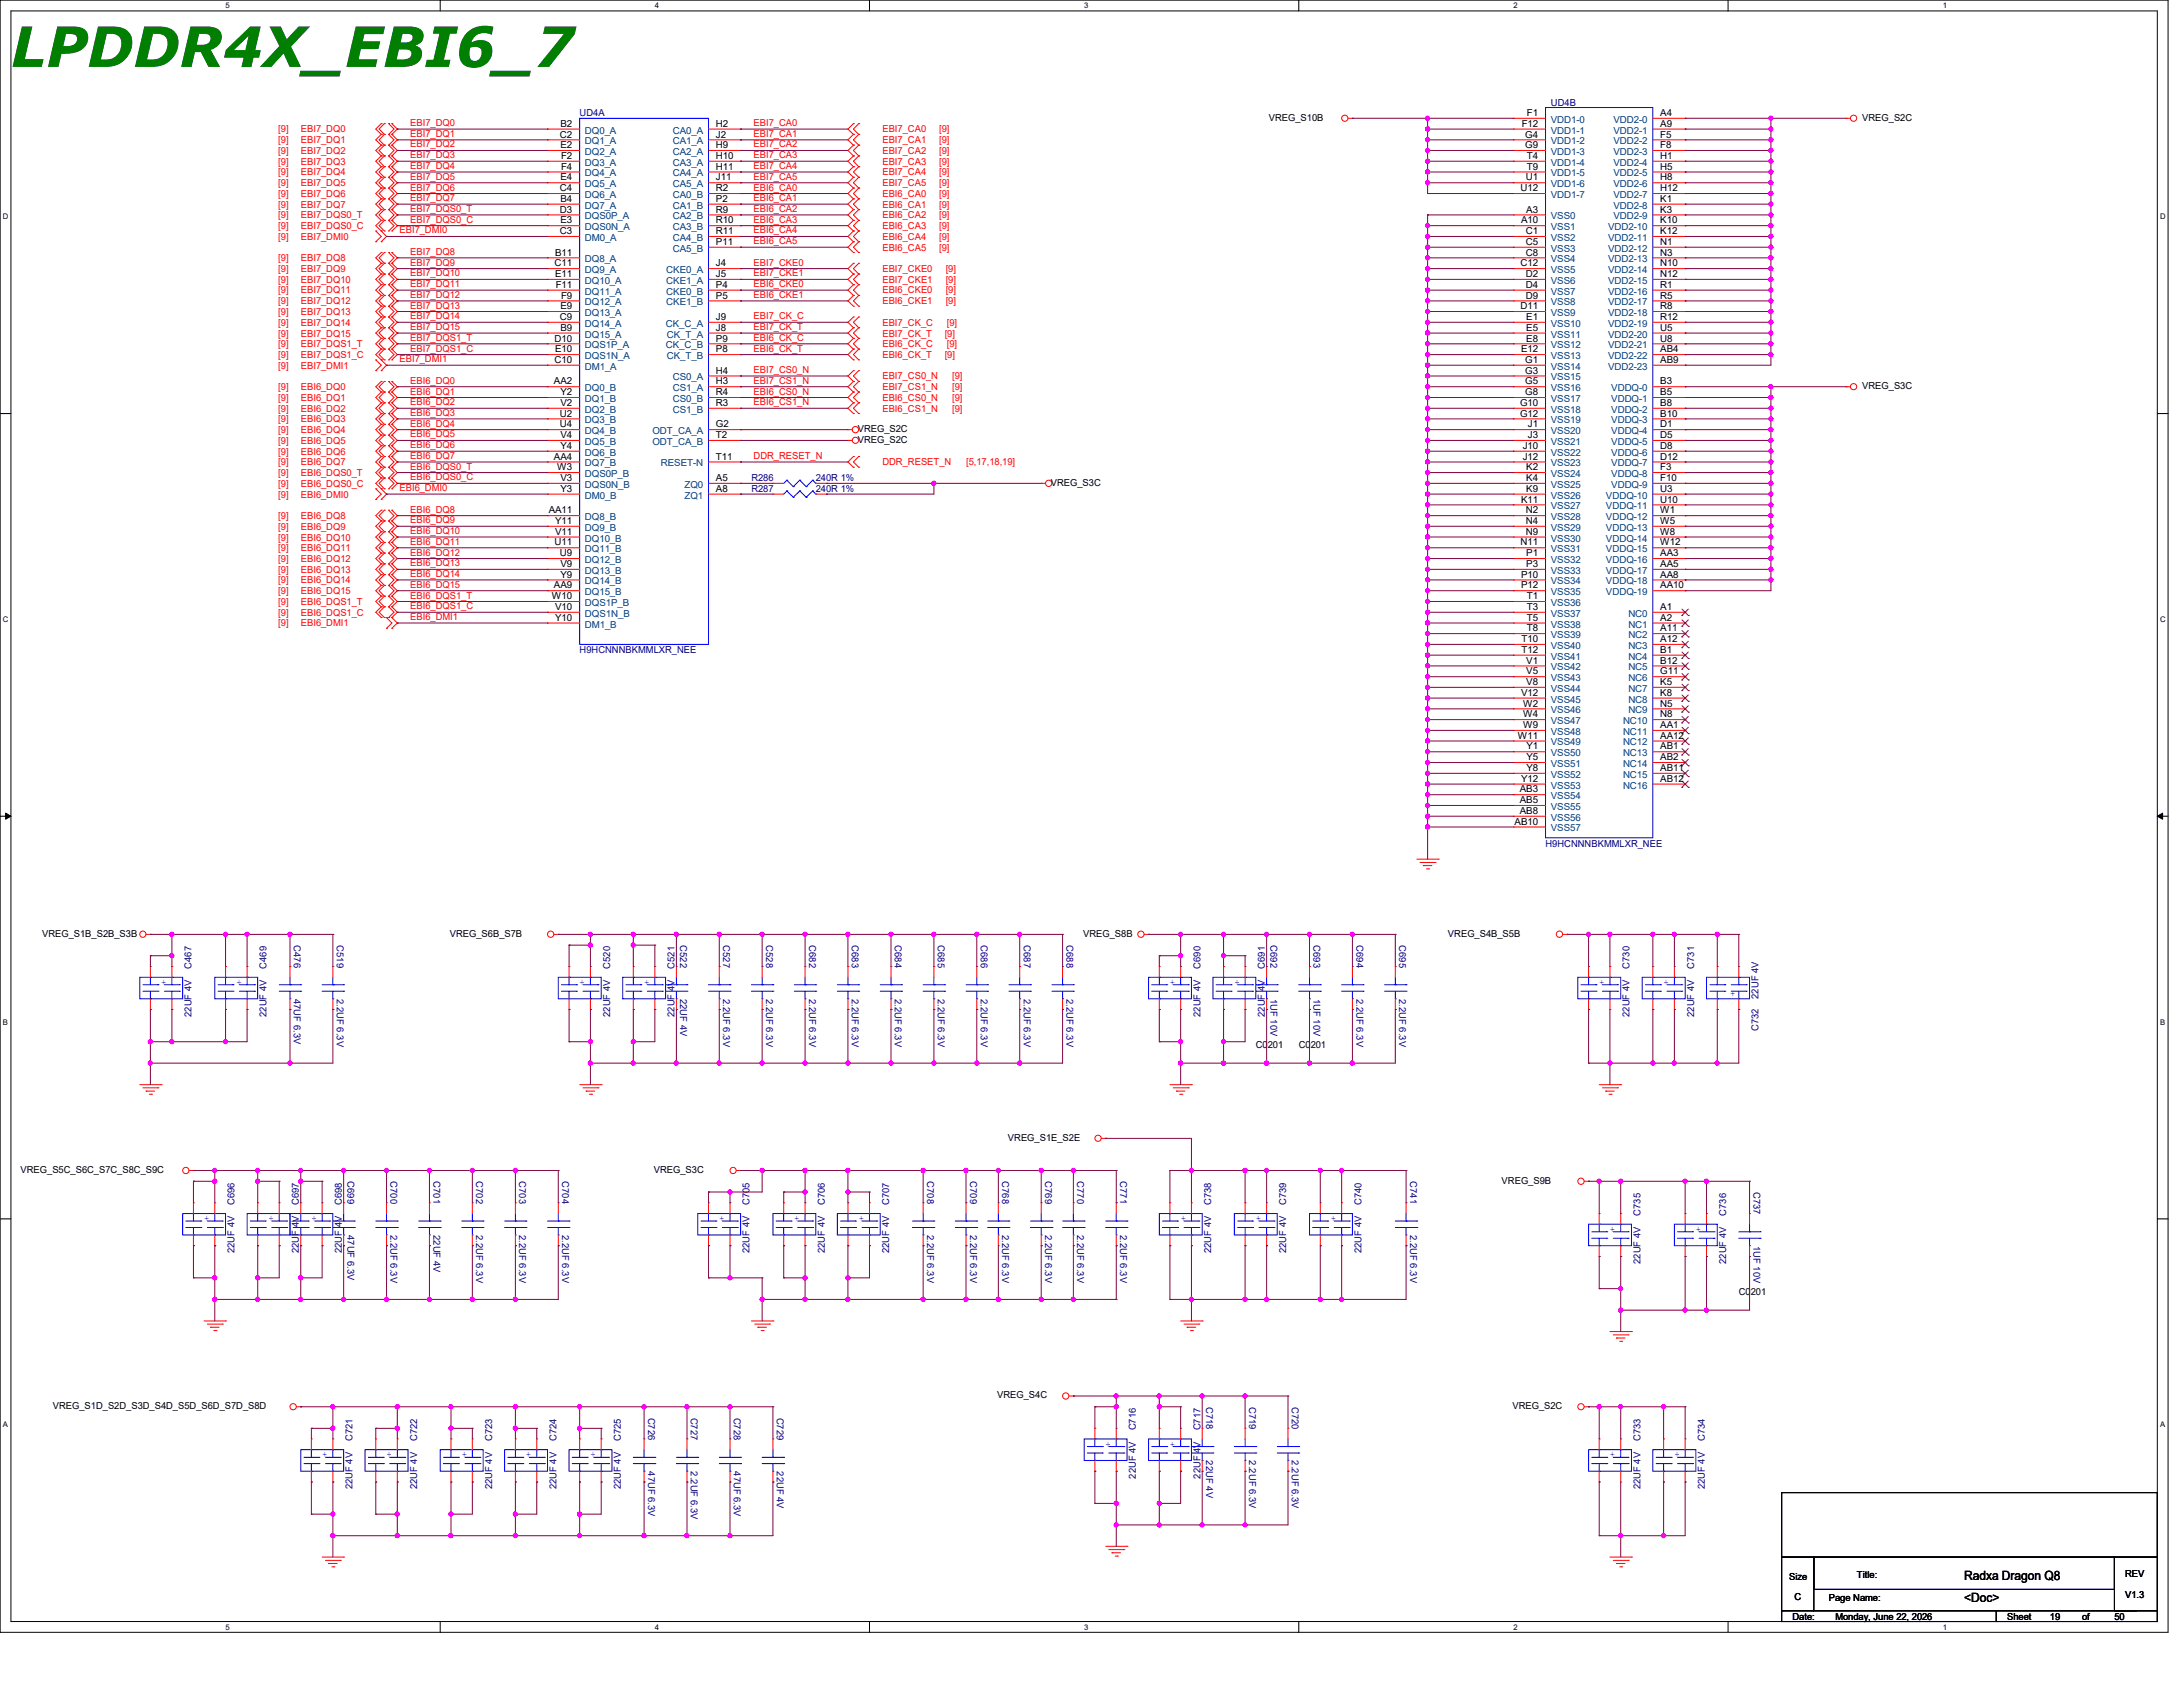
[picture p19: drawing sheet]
<svg xmlns="http://www.w3.org/2000/svg" width="558mm" height="431mm" viewBox="0 0 558 431" stroke-linecap="round" stroke-linejoin="round" font-family="sans-serif">
<defs><g id="words">
<text font-size="14.2" fill="#007f00" x="2.8" y="17.1">LPDDR4X_EBI6_7</text>
<g font-size="3.3">
<text x="502.1" y="403.8">Radxa Dragon Q8</text>
<text x="502.1" y="409.3">&lt;Doc&gt;</text>
</g>
<g font-size="2.5" fill="#00007f">
<text x="148.2" y="29.7">UD4A</text>
<text x="396.5" y="27">UD4B</text>
<text x="192.1" y="125.7">R287</text>
<text x="192.1" y="123">R286</text>
<text x="208.5" y="125.7">240R 1%</text>
<text x="208.5" y="123">240R 1%</text>
<text x="148.2" y="166.9">H9HCNNNBKMMLXR_NEE</text>
<text x="395.1" y="216.3">H9HCNNNBKMMLXR_NEE</text>
<text x="75.1" y="241.5" transform="rotate(90 75.1 241.5)">C476</text>
<text x="86.1" y="241.5" transform="rotate(90 86.1 241.5)">C519</text>
<text x="173.9" y="241.5" transform="rotate(90 173.9 241.5)">C522</text>
<text x="184.9" y="241.5" transform="rotate(90 184.9 241.5)">C527</text>
<text x="195.8" y="241.5" transform="rotate(90 195.8 241.5)">C528</text>
<text x="206.8" y="241.5" transform="rotate(90 206.8 241.5)">C682</text>
<text x="217.8" y="241.5" transform="rotate(90 217.8 241.5)">C683</text>
<text x="228.7" y="241.5" transform="rotate(90 228.7 241.5)">C684</text>
<text x="239.7" y="241.5" transform="rotate(90 239.7 241.5)">C685</text>
<text x="250.7" y="241.5" transform="rotate(90 250.7 241.5)">C686</text>
<text x="261.7" y="241.5" transform="rotate(90 261.7 241.5)">C687</text>
<text x="272.6" y="241.5" transform="rotate(90 272.6 241.5)">C688</text>
<text x="324.7" y="241.5" transform="rotate(90 324.7 241.5)">C692</text>
<text x="335.7" y="241.5" transform="rotate(90 335.7 241.5)">C693</text>
<text x="346.7" y="241.5" transform="rotate(90 346.7 241.5)">C694</text>
<text x="357.7" y="241.5" transform="rotate(90 357.7 241.5)">C695</text>
<text x="49" y="247.5" transform="rotate(-90 49 247.5)">C467</text>
<text x="68.2" y="247.5" transform="rotate(-90 68.2 247.5)">C469</text>
<text x="156" y="247.5" transform="rotate(-90 156 247.5)">C520</text>
<text x="172.4" y="247.5" transform="rotate(-90 172.4 247.5)">C521</text>
<text x="306.8" y="247.5" transform="rotate(-90 306.8 247.5)">C690</text>
<text x="323.3" y="247.5" transform="rotate(-90 323.3 247.5)">C691</text>
<text x="416.6" y="247.5" transform="rotate(-90 416.6 247.5)">C730</text>
<text x="433" y="247.5" transform="rotate(-90 433 247.5)">C731</text>
<text x="75.1" y="255.2" transform="rotate(90 75.1 255.2)">47UF 6.3V</text>
<text x="86.1" y="255.2" transform="rotate(90 86.1 255.2)">2.2UF 6.3V</text>
<text x="173.9" y="255.2" transform="rotate(90 173.9 255.2)">22UF 4V</text>
<text x="184.9" y="255.2" transform="rotate(90 184.9 255.2)">2.2UF 6.3V</text>
<text x="195.8" y="255.2" transform="rotate(90 195.8 255.2)">2.2UF 6.3V</text>
<text x="206.8" y="255.2" transform="rotate(90 206.8 255.2)">2.2UF 6.3V</text>
<text x="217.8" y="255.2" transform="rotate(90 217.8 255.2)">2.2UF 6.3V</text>
<text x="228.7" y="255.2" transform="rotate(90 228.7 255.2)">2.2UF 6.3V</text>
<text x="239.7" y="255.2" transform="rotate(90 239.7 255.2)">2.2UF 6.3V</text>
<text x="250.7" y="255.2" transform="rotate(90 250.7 255.2)">2.2UF 6.3V</text>
<text x="261.7" y="255.2" transform="rotate(90 261.7 255.2)">2.2UF 6.3V</text>
<text x="272.6" y="255.2" transform="rotate(90 272.6 255.2)">2.2UF 6.3V</text>
<text x="324.7" y="255.2" transform="rotate(90 324.7 255.2)">1UF 10V</text>
<text x="335.7" y="255.2" transform="rotate(90 335.7 255.2)">1UF 10V</text>
<text x="346.7" y="255.2" transform="rotate(90 346.7 255.2)">2.2UF 6.3V</text>
<text x="357.7" y="255.2" transform="rotate(90 357.7 255.2)">2.2UF 6.3V</text>
<text x="449.5" y="255.2" transform="rotate(-90 449.5 255.2)">22UF 4V</text>
<text x="49" y="259.8" transform="rotate(-90 49 259.8)">22UF 4V</text>
<text x="68.2" y="259.8" transform="rotate(-90 68.2 259.8)">22UF 4V</text>
<text x="156" y="259.8" transform="rotate(-90 156 259.8)">22UF 4V</text>
<text x="172.4" y="259.8" transform="rotate(-90 172.4 259.8)">22UF 4V</text>
<text x="306.8" y="259.8" transform="rotate(-90 306.8 259.8)">22UF 4V</text>
<text x="323.3" y="259.8" transform="rotate(-90 323.3 259.8)">22UF 4V</text>
<text x="416.6" y="259.8" transform="rotate(-90 416.6 259.8)">22UF 4V</text>
<text x="433" y="259.8" transform="rotate(-90 433 259.8)">22UF 4V</text>
<text x="449.5" y="263.4" transform="rotate(-90 449.5 263.4)">C732</text>
<text x="88.9" y="301.8" transform="rotate(90 88.9 301.8)">C699</text>
<text x="99.8" y="301.8" transform="rotate(90 99.8 301.8)">C700</text>
<text x="110.8" y="301.8" transform="rotate(90 110.8 301.8)">C701</text>
<text x="121.8" y="301.8" transform="rotate(90 121.8 301.8)">C702</text>
<text x="132.7" y="301.8" transform="rotate(90 132.7 301.8)">C703</text>
<text x="143.7" y="301.8" transform="rotate(90 143.7 301.8)">C704</text>
<text x="237" y="301.8" transform="rotate(90 237 301.8)">C708</text>
<text x="247.9" y="301.8" transform="rotate(90 247.9 301.8)">C709</text>
<text x="256.2" y="301.8" transform="rotate(90 256.2 301.8)">C768</text>
<text x="267.2" y="301.8" transform="rotate(90 267.2 301.8)">C769</text>
<text x="275.4" y="301.8" transform="rotate(90 275.4 301.8)">C770</text>
<text x="286.3" y="301.8" transform="rotate(90 286.3 301.8)">C771</text>
<text x="360.4" y="301.8" transform="rotate(90 360.4 301.8)">C741</text>
<text x="448.2" y="304.5" transform="rotate(90 448.2 304.5)">C737</text>
<text x="59.9" y="307.8" transform="rotate(-90 59.9 307.8)">C696</text>
<text x="76.4" y="307.8" transform="rotate(-90 76.4 307.8)">C697</text>
<text x="87.4" y="307.8" transform="rotate(-90 87.4 307.8)">C698</text>
<text x="191.6" y="307.8" transform="rotate(-90 191.6 307.8)">C705</text>
<text x="210.8" y="307.8" transform="rotate(-90 210.8 307.8)">C706</text>
<text x="227.3" y="307.8" transform="rotate(-90 227.3 307.8)">C707</text>
<text x="309.6" y="307.8" transform="rotate(-90 309.6 307.8)">C738</text>
<text x="328.8" y="307.8" transform="rotate(-90 328.8 307.8)">C739</text>
<text x="348" y="307.8" transform="rotate(-90 348 307.8)">C740</text>
<text x="419.3" y="310.6" transform="rotate(-90 419.3 310.6)">C735</text>
<text x="441.2" y="310.6" transform="rotate(-90 441.2 310.6)">C736</text>
<text x="88.9" y="315.5" transform="rotate(90 88.9 315.5)">47UF 6.3V</text>
<text x="99.8" y="315.5" transform="rotate(90 99.8 315.5)">2.2UF 6.3V</text>
<text x="110.8" y="315.5" transform="rotate(90 110.8 315.5)">22UF 4V</text>
<text x="121.8" y="315.5" transform="rotate(90 121.8 315.5)">2.2UF 6.3V</text>
<text x="132.7" y="315.5" transform="rotate(90 132.7 315.5)">2.2UF 6.3V</text>
<text x="143.7" y="315.5" transform="rotate(90 143.7 315.5)">2.2UF 6.3V</text>
<text x="237" y="315.5" transform="rotate(90 237 315.5)">2.2UF 6.3V</text>
<text x="247.9" y="315.5" transform="rotate(90 247.9 315.5)">2.2UF 6.3V</text>
<text x="256.2" y="315.5" transform="rotate(90 256.2 315.5)">2.2UF 6.3V</text>
<text x="267.2" y="315.5" transform="rotate(90 267.2 315.5)">2.2UF 6.3V</text>
<text x="275.4" y="315.5" transform="rotate(90 275.4 315.5)">2.2UF 6.3V</text>
<text x="286.3" y="315.5" transform="rotate(90 286.3 315.5)">2.2UF 6.3V</text>
<text x="360.4" y="315.5" transform="rotate(90 360.4 315.5)">2.2UF 6.3V</text>
<text x="59.9" y="320.2" transform="rotate(-90 59.9 320.2)">22UF 4V</text>
<text x="76.4" y="320.2" transform="rotate(-90 76.4 320.2)">22UF 4V</text>
<text x="87.4" y="320.2" transform="rotate(-90 87.4 320.2)">22UF 4V</text>
<text x="191.6" y="320.2" transform="rotate(-90 191.6 320.2)">22UF 4V</text>
<text x="210.8" y="320.2" transform="rotate(-90 210.8 320.2)">22UF 4V</text>
<text x="227.3" y="320.2" transform="rotate(-90 227.3 320.2)">22UF 4V</text>
<text x="309.6" y="320.2" transform="rotate(-90 309.6 320.2)">22UF 4V</text>
<text x="328.8" y="320.2" transform="rotate(-90 328.8 320.2)">22UF 4V</text>
<text x="348" y="320.2" transform="rotate(-90 348 320.2)">22UF 4V</text>
<text x="419.3" y="322.9" transform="rotate(-90 419.3 322.9)">22UF 4V</text>
<text x="441.2" y="322.9" transform="rotate(-90 441.2 322.9)">22UF 4V</text>
<text x="448.2" y="318.3" transform="rotate(90 448.2 318.3)">1UF 10V</text>
<text x="308.3" y="359.4" transform="rotate(90 308.3 359.4)">C718</text>
<text x="319.3" y="359.4" transform="rotate(90 319.3 359.4)">C719</text>
<text x="330.2" y="359.4" transform="rotate(90 330.2 359.4)">C720</text>
<text x="165.7" y="362.2" transform="rotate(90 165.7 362.2)">C726</text>
<text x="176.6" y="362.2" transform="rotate(90 176.6 362.2)">C727</text>
<text x="187.6" y="362.2" transform="rotate(90 187.6 362.2)">C728</text>
<text x="198.6" y="362.2" transform="rotate(90 198.6 362.2)">C729</text>
<text x="290.4" y="365.5" transform="rotate(-90 290.4 365.5)">C716</text>
<text x="306.8" y="365.5" transform="rotate(-90 306.8 365.5)">C717</text>
<text x="90.1" y="368.2" transform="rotate(-90 90.1 368.2)">C721</text>
<text x="106.6" y="368.2" transform="rotate(-90 106.6 368.2)">C722</text>
<text x="125.8" y="368.2" transform="rotate(-90 125.8 368.2)">C723</text>
<text x="142.2" y="368.2" transform="rotate(-90 142.2 368.2)">C724</text>
<text x="158.7" y="368.2" transform="rotate(-90 158.7 368.2)">C725</text>
<text x="419.3" y="368.2" transform="rotate(-90 419.3 368.2)">C733</text>
<text x="435.8" y="368.2" transform="rotate(-90 435.8 368.2)">C734</text>
<text x="165.7" y="375.9" transform="rotate(90 165.7 375.9)">47UF 6.3V</text>
<text x="176.6" y="375.9" transform="rotate(90 176.6 375.9)">2.2UF 6.3V</text>
<text x="187.6" y="375.9" transform="rotate(90 187.6 375.9)">47UF 6.3V</text>
<text x="198.6" y="375.9" transform="rotate(90 198.6 375.9)">22UF 4V</text>
<text x="290.4" y="377.8" transform="rotate(-90 290.4 377.8)">22UF 4V</text>
<text x="306.8" y="377.8" transform="rotate(-90 306.8 377.8)">22UF 4V</text>
<text x="308.3" y="373.1" transform="rotate(90 308.3 373.1)">22UF 4V</text>
<text x="319.3" y="373.1" transform="rotate(90 319.3 373.1)">2.2UF 6.3V</text>
<text x="330.2" y="373.1" transform="rotate(90 330.2 373.1)">2.2UF 6.3V</text>
<text x="90.1" y="380.5" transform="rotate(-90 90.1 380.5)">22UF 4V</text>
<text x="106.6" y="380.5" transform="rotate(-90 106.6 380.5)">22UF 4V</text>
<text x="125.8" y="380.5" transform="rotate(-90 125.8 380.5)">22UF 4V</text>
<text x="142.2" y="380.5" transform="rotate(-90 142.2 380.5)">22UF 4V</text>
<text x="158.7" y="380.5" transform="rotate(-90 158.7 380.5)">22UF 4V</text>
<text x="419.3" y="380.5" transform="rotate(-90 419.3 380.5)">22UF 4V</text>
<text x="435.8" y="380.5" transform="rotate(-90 435.8 380.5)">22UF 4V</text>
</g>
<g font-size="2.5">
<text x="390.3" y="29.6">F1</text>
<text x="424.4" y="29.6">A4</text>
<text x="143.1" y="35.1">C2</text>
<text x="143.3" y="32.4">B2</text>
<text x="183" y="32.4">H2</text>
<text x="183" y="35.1">J2</text>
<text x="324.3" y="30.8">VREG_S10B</text>
<text x="389" y="32.4">F12</text>
<text x="389.9" y="35.1">G4</text>
<text x="424.4" y="32.4">A9</text>
<text x="424.4" y="35.1">F5</text>
<text x="476" y="30.8">VREG_S2C</text>
<text x="143.3" y="37.8">E2</text>
<text x="143.4" y="40.6">F2</text>
<text x="183" y="37.8">H9</text>
<text x="183" y="40.6">H10</text>
<text x="389.9" y="37.8">G9</text>
<text x="390.3" y="40.6">T4</text>
<text x="424.4" y="37.8">F8</text>
<text x="424.4" y="40.6">H1</text>
<text x="143.3" y="46.1">E4</text>
<text x="143.4" y="43.3">F4</text>
<text x="183" y="43.3">H11</text>
<text x="183" y="46.1">J11</text>
<text x="390" y="46.1">U1</text>
<text x="390.3" y="43.3">T9</text>
<text x="424.4" y="43.3">H5</text>
<text x="424.4" y="46.1">H8</text>
<text x="143.1" y="48.9">C4</text>
<text x="143.3" y="51.6">B4</text>
<text x="183" y="48.9">R2</text>
<text x="183" y="51.6">P2</text>
<text x="388.7" y="48.9">U12</text>
<text x="424.4" y="48.9">H12</text>
<text x="424.4" y="51.6">K1</text>
<text x="143.1" y="59.8">C3</text>
<text x="143.1" y="54.3">D3</text>
<text x="143.3" y="57.1">E3</text>
<text x="183" y="54.3">R9</text>
<text x="183" y="57.1">R10</text>
<text x="183" y="59.8">R11</text>
<text x="388.8" y="57.1">A10</text>
<text x="390" y="59.8">C1</text>
<text x="390.1" y="54.3">A3</text>
<text x="424.4" y="54.3">K3</text>
<text x="424.4" y="57.1">K10</text>
<text x="424.4" y="59.8">K12</text>
<text x="141.9" y="65.3">B11</text>
<text x="183" y="62.6">P11</text>
<text x="390" y="62.6">C5</text>
<text x="390" y="65.3">C8</text>
<text x="424.4" y="62.6">N1</text>
<text x="424.4" y="65.3">N3</text>
<text x="141.8" y="68">C11</text>
<text x="141.9" y="70.8">E11</text>
<text x="183" y="68">J4</text>
<text x="183" y="70.8">J5</text>
<text x="388.7" y="68">C12</text>
<text x="390" y="70.8">D2</text>
<text x="424.4" y="68">N10</text>
<text x="424.4" y="70.8">N12</text>
<text x="142.1" y="73.5">F11</text>
<text x="143.4" y="76.3">F9</text>
<text x="183" y="73.5">P4</text>
<text x="183" y="76.3">P5</text>
<text x="390" y="73.5">D4</text>
<text x="390" y="76.3">D9</text>
<text x="424.4" y="73.5">R1</text>
<text x="424.4" y="76.3">R5</text>
<text x="143.1" y="81.7">C9</text>
<text x="143.3" y="79">E9</text>
<text x="183" y="81.7">J9</text>
<text x="388.7" y="79">D11</text>
<text x="390.1" y="81.7">E1</text>
<text x="424.4" y="79">R8</text>
<text x="424.4" y="81.7">R12</text>
<text x="141.8" y="87.2">D10</text>
<text x="141.9" y="90">E10</text>
<text x="143.3" y="84.5">B9</text>
<text x="183" y="84.5">J8</text>
<text x="183" y="87.2">P9</text>
<text x="183" y="90">P8</text>
<text x="388.8" y="90">E12</text>
<text x="390.1" y="84.5">E5</text>
<text x="390.1" y="87.2">E8</text>
<text x="424.4" y="84.5">U5</text>
<text x="424.4" y="87.2">U8</text>
<text x="424.4" y="90">AB4</text>
<text x="141.8" y="92.7">C10</text>
<text x="183" y="95.5">H4</text>
<text x="389.9" y="92.7">G1</text>
<text x="389.9" y="95.5">G3</text>
<text x="424.4" y="92.7">AB9</text>
<text x="141.6" y="98.2">AA2</text>
<text x="143.3" y="101">Y2</text>
<text x="183" y="98.2">H3</text>
<text x="183" y="101">R4</text>
<text x="389.9" y="98.2">G5</text>
<text x="389.9" y="101">G8</text>
<text x="424.4" y="98.2">B3</text>
<text x="424.4" y="101">B5</text>
<text x="476" y="99.4">VREG_S3C</text>
<text x="143.1" y="106.4">U2</text>
<text x="143.3" y="103.7">V2</text>
<text x="183" y="103.7">R3</text>
<text x="388.5" y="103.7">G10</text>
<text x="388.5" y="106.4">G12</text>
<text x="424.4" y="103.7">B8</text>
<text x="424.4" y="106.4">B10</text>
<text x="143.1" y="109.2">U4</text>
<text x="143.3" y="111.9">V4</text>
<text x="183" y="109.2">G2</text>
<text x="183" y="111.9">T2</text>
<text x="219.2" y="113.1">VREG_S2C</text>
<text x="219.2" y="110.4">VREG_S2C</text>
<text x="390.6" y="109.2">J1</text>
<text x="390.6" y="111.9">J3</text>
<text x="424.4" y="109.2">D1</text>
<text x="424.4" y="111.9">D5</text>
<text x="141.6" y="117.4">AA4</text>
<text x="143.3" y="114.7">Y4</text>
<text x="183" y="117.4">T11</text>
<text x="389.2" y="114.7">J10</text>
<text x="389.2" y="117.4">J12</text>
<text x="424.4" y="114.7">D8</text>
<text x="424.4" y="117.4">D12</text>
<text x="142.5" y="120.1">W3</text>
<text x="143.3" y="122.9">V3</text>
<text x="143.3" y="125.6">Y3</text>
<text x="183" y="122.9">A5</text>
<text x="183" y="125.6">A8</text>
<text x="268.6" y="124.1">VREG_S3C</text>
<text x="390.1" y="120.1">K2</text>
<text x="390.1" y="122.9">K4</text>
<text x="390.1" y="125.6">K9</text>
<text x="424.4" y="120.1">F3</text>
<text x="424.4" y="122.9">F10</text>
<text x="424.4" y="125.6">U3</text>
<text x="140.3" y="131.1">AA11</text>
<text x="388.8" y="128.4">K11</text>
<text x="390" y="131.1">N2</text>
<text x="424.4" y="128.4">U10</text>
<text x="424.4" y="131.1">W1</text>
<text x="141.9" y="136.6">V11</text>
<text x="141.9" y="133.9">Y11</text>
<text x="390" y="133.9">N4</text>
<text x="390" y="136.6">N9</text>
<text x="424.4" y="133.9">W5</text>
<text x="424.4" y="136.6">W8</text>
<text x="141.8" y="139.4">U11</text>
<text x="143.1" y="142.1">U9</text>
<text x="388.7" y="139.4">N11</text>
<text x="390.1" y="142.1">P1</text>
<text x="424.4" y="139.4">W12</text>
<text x="424.4" y="142.1">AA3</text>
<text x="143.3" y="144.9">V9</text>
<text x="143.3" y="147.6">Y9</text>
<text x="388.8" y="147.6">P10</text>
<text x="390.1" y="144.9">P3</text>
<text x="424.4" y="144.9">AA5</text>
<text x="424.4" y="147.6">AA8</text>
<text x="141.1" y="153.1">W10</text>
<text x="141.6" y="150.3">AA9</text>
<text x="141.9" y="155.8">V10</text>
<text x="388.8" y="150.3">P12</text>
<text x="390.3" y="153.1">T1</text>
<text x="390.3" y="155.8">T3</text>
<text x="424.4" y="155.8">A1</text>
<text x="424.4" y="150.3">AA10</text>
<text x="141.9" y="158.6">Y10</text>
<text x="390.3" y="158.6">T5</text>
<text x="390.3" y="161.3">T8</text>
<text x="424.4" y="158.6">A2</text>
<text x="424.4" y="161.3">A11</text>
<text x="388.9" y="164">T10</text>
<text x="388.9" y="166.8">T12</text>
<text x="424.4" y="164">A12</text>
<text x="424.4" y="166.8">B1</text>
<text x="390.1" y="169.5">V1</text>
<text x="390.1" y="172.3">V5</text>
<text x="424.4" y="169.5">B12</text>
<text x="424.4" y="172.3">G11</text>
<text x="388.8" y="177.8">V12</text>
<text x="390.1" y="175">V8</text>
<text x="424.4" y="175">K5</text>
<text x="424.4" y="177.8">K8</text>
<text x="389.3" y="180.5">W2</text>
<text x="389.3" y="183.3">W4</text>
<text x="424.4" y="180.5">N5</text>
<text x="424.4" y="183.3">N8</text>
<text x="388" y="188.7">W11</text>
<text x="389.3" y="186">W9</text>
<text x="390.2" y="191.5">Y1</text>
<text x="424.4" y="186">AA1</text>
<text x="424.4" y="188.7">AA12</text>
<text x="424.4" y="191.5">AB1</text>
<text x="390.2" y="194.2">Y5</text>
<text x="390.2" y="197">Y8</text>
<text x="424.4" y="194.2">AB2</text>
<text x="424.4" y="197">AB11</text>
<text x="388.5" y="202.4">AB3</text>
<text x="388.8" y="199.7">Y12</text>
<text x="424.4" y="199.7">AB12</text>
<text x="388.5" y="205.2">AB5</text>
<text x="388.5" y="207.9">AB8</text>
<text x="387.1" y="210.7">AB10</text>
<text x="10.8" y="239.3">VREG_S1B_S2B_S3B</text>
<text x="115" y="239.3">VREG_S6B_S7B</text>
<text x="276.9" y="239.3">VREG_S8B</text>
<text x="370.1" y="239.3">VREG_S4B_S5B</text>
<text x="321" y="267.8">C0201</text>
<text x="332" y="267.8">C0201</text>
<text x="257.6" y="291.4">VREG_S1E_S2E</text>
<text x="5.2" y="299.7">VREG_S5C_S6C_S7C_S8C_S9C</text>
<text x="167.1" y="299.7">VREG_S3C</text>
<text x="383.8" y="302.4">VREG_S9B</text>
<text x="444.5" y="330.9">C0201</text>
<text x="254.9" y="357.3">VREG_S4C</text>
<text x="13.5" y="360">VREG_S1D_S2D_S3D_S4D_S5D_S6D_S7D_S8D</text>
<text x="386.6" y="360">VREG_S2C</text>
<text x="457.3" y="403.6">Size</text>
<text x="474.6" y="403.1">Title:</text>
<text x="543.2" y="402.8">REV</text>
<text x="458.2" y="413.8">Date:</text>
<text x="458.7" y="408.9">C</text>
<text x="467.5" y="409.1">Page Name:</text>
<text x="469.1" y="413.8">Monday, June 22, 2026</text>
<text x="513" y="413.8">Sheet</text>
<text x="524" y="413.8">19</text>
<text x="532.2" y="413.8">of</text>
<text x="540.5" y="413.8">50</text>
<text x="543.2" y="408.3">V1.3</text>
</g>
<g font-size="2.5" fill="#f00">
<text x="71.1" y="33.8">[9]</text>
<text x="76.9" y="33.8">EBI7_DQ0</text>
<text x="104.9" y="35">EBI7_DQ1</text>
<text x="104.9" y="32.2">EBI7_DQ0</text>
<text x="192.6" y="35">EBI7_CA1</text>
<text x="192.6" y="32.2">EBI7_CA0</text>
<text x="225.6" y="33.8">EBI7_CA0</text>
<text x="240.1" y="33.8">[9]</text>
<text x="71.1" y="36.6">[9]</text>
<text x="71.1" y="39.3">[9]</text>
<text x="76.9" y="36.6">EBI7_DQ1</text>
<text x="76.9" y="39.3">EBI7_DQ2</text>
<text x="104.9" y="40.4">EBI7_DQ3</text>
<text x="104.9" y="37.7">EBI7_DQ2</text>
<text x="192.6" y="37.7">EBI7_CA2</text>
<text x="192.6" y="40.4">EBI7_CA3</text>
<text x="225.6" y="39.3">EBI7_CA2</text>
<text x="225.6" y="36.6">EBI7_CA1</text>
<text x="240.1" y="39.3">[9]</text>
<text x="240.1" y="36.6">[9]</text>
<text x="71.1" y="44.8">[9]</text>
<text x="71.1" y="42.1">[9]</text>
<text x="71.1" y="47.5">[9]</text>
<text x="76.9" y="44.8">EBI7_DQ4</text>
<text x="76.9" y="42.1">EBI7_DQ3</text>
<text x="76.9" y="47.5">EBI7_DQ5</text>
<text x="104.9" y="43.2">EBI7_DQ4</text>
<text x="104.9" y="45.9">EBI7_DQ5</text>
<text x="192.6" y="43.2">EBI7_CA4</text>
<text x="192.6" y="45.9">EBI7_CA5</text>
<text x="225.6" y="44.8">EBI7_CA4</text>
<text x="225.6" y="42.1">EBI7_CA3</text>
<text x="225.6" y="47.5">EBI7_CA5</text>
<text x="240.1" y="44.8">[9]</text>
<text x="240.1" y="42.1">[9]</text>
<text x="240.1" y="47.5">[9]</text>
<text x="71.1" y="50.3">[9]</text>
<text x="71.1" y="53">[9]</text>
<text x="76.9" y="50.3">EBI7_DQ6</text>
<text x="76.9" y="53">EBI7_DQ7</text>
<text x="104.9" y="48.7">EBI7_DQ6</text>
<text x="104.9" y="51.4">EBI7_DQ7</text>
<text x="192.6" y="48.7">EBI6_CA0</text>
<text x="192.6" y="51.4">EBI6_CA1</text>
<text x="225.6" y="50.3">EBI6_CA0</text>
<text x="225.6" y="53">EBI6_CA1</text>
<text x="240.1" y="50.3">[9]</text>
<text x="240.1" y="53">[9]</text>
<text x="71.1" y="55.8">[9]</text>
<text x="71.1" y="58.5">[9]</text>
<text x="76.9" y="58.5">EBI7_DQS0_C</text>
<text x="76.9" y="55.8">EBI7_DQS0_T</text>
<text x="102.1" y="59.6">EBI7_DMI0</text>
<text x="104.9" y="56.9">EBI7_DQS0_C</text>
<text x="104.9" y="54.1">EBI7_DQS0_T</text>
<text x="192.6" y="56.9">EBI6_CA3</text>
<text x="192.6" y="59.6">EBI6_CA4</text>
<text x="192.6" y="54.1">EBI6_CA2</text>
<text x="225.6" y="58.5">EBI6_CA3</text>
<text x="225.6" y="55.8">EBI6_CA2</text>
<text x="240.1" y="58.5">[9]</text>
<text x="240.1" y="55.8">[9]</text>
<text x="71.1" y="61.3">[9]</text>
<text x="76.9" y="61.3">EBI7_DMI0</text>
<text x="104.9" y="65.1">EBI7_DQ8</text>
<text x="192.6" y="62.4">EBI6_CA5</text>
<text x="225.6" y="64">EBI6_CA5</text>
<text x="225.6" y="61.3">EBI6_CA4</text>
<text x="240.1" y="64">[9]</text>
<text x="240.1" y="61.3">[9]</text>
<text x="71.1" y="69.5">[9]</text>
<text x="71.1" y="66.8">[9]</text>
<text x="76.9" y="69.5">EBI7_DQ9</text>
<text x="76.9" y="66.8">EBI7_DQ8</text>
<text x="104.9" y="67.9">EBI7_DQ9</text>
<text x="104.9" y="70.6">EBI7_DQ10</text>
<text x="192.6" y="70.6">EBI7_CKE1</text>
<text x="192.6" y="67.9">EBI7_CKE0</text>
<text x="225.6" y="69.5">EBI7_CKE0</text>
<text x="241.7" y="69.5">[9]</text>
<text x="71.1" y="77.7">[9]</text>
<text x="71.1" y="75">[9]</text>
<text x="71.1" y="72.3">[9]</text>
<text x="76.9" y="77.7">EBI7_DQ12</text>
<text x="76.9" y="75">EBI7_DQ11</text>
<text x="76.9" y="72.3">EBI7_DQ10</text>
<text x="104.9" y="76.1">EBI7_DQ12</text>
<text x="104.9" y="73.4">EBI7_DQ11</text>
<text x="192.6" y="73.4">EBI6_CKE0</text>
<text x="192.6" y="76.1">EBI6_CKE1</text>
<text x="225.6" y="72.3">EBI7_CKE1</text>
<text x="225.6" y="75">EBI6_CKE0</text>
<text x="225.6" y="77.7">EBI6_CKE1</text>
<text x="241.7" y="72.3">[9]</text>
<text x="241.7" y="75">[9]</text>
<text x="241.7" y="77.7">[9]</text>
<text x="71.1" y="83.2">[9]</text>
<text x="71.1" y="80.5">[9]</text>
<text x="76.9" y="83.2">EBI7_DQ14</text>
<text x="76.9" y="80.5">EBI7_DQ13</text>
<text x="104.9" y="81.6">EBI7_DQ14</text>
<text x="104.9" y="78.8">EBI7_DQ13</text>
<text x="192.6" y="81.6">EBI7_CK_C</text>
<text x="225.6" y="83.2">EBI7_CK_C</text>
<text x="242" y="83.2">[9]</text>
<text x="71.1" y="88.7">[9]</text>
<text x="71.1" y="86">[9]</text>
<text x="76.9" y="86">EBI7_DQ15</text>
<text x="76.9" y="88.7">EBI7_DQS1_T</text>
<text x="104.9" y="84.3">EBI7_DQ15</text>
<text x="104.9" y="87.1">EBI7_DQS1_T</text>
<text x="104.9" y="89.8">EBI7_DQS1_C</text>
<text x="192.6" y="84.3">EBI7_CK_T</text>
<text x="192.6" y="87.1">EBI6_CK_C</text>
<text x="192.6" y="89.8">EBI6_CK_T</text>
<text x="225.6" y="86">EBI7_CK_T</text>
<text x="225.6" y="88.7">EBI6_CK_C</text>
<text x="241.5" y="86">[9]</text>
<text x="242" y="88.7">[9]</text>
<text x="71.1" y="94.2">[9]</text>
<text x="71.1" y="91.4">[9]</text>
<text x="76.9" y="91.4">EBI7_DQS1_C</text>
<text x="76.9" y="94.2">EBI7_DMI1</text>
<text x="102.1" y="92.5">EBI7_DMI1</text>
<text x="192.6" y="95.3">EBI7_CS0_N</text>
<text x="225.6" y="91.4">EBI6_CK_T</text>
<text x="241.5" y="91.4">[9]</text>
<text x="71.1" y="99.7">[9]</text>
<text x="76.9" y="99.7">EBI6_DQ0</text>
<text x="104.9" y="100.8">EBI6_DQ1</text>
<text x="104.9" y="98">EBI6_DQ0</text>
<text x="192.6" y="98">EBI7_CS1_N</text>
<text x="192.6" y="100.8">EBI6_CS0_N</text>
<text x="225.6" y="99.7">EBI7_CS1_N</text>
<text x="225.6" y="96.9">EBI7_CS0_N</text>
<text x="243.4" y="99.7">[9]</text>
<text x="243.4" y="96.9">[9]</text>
<text x="71.1" y="105.2">[9]</text>
<text x="71.1" y="102.4">[9]</text>
<text x="71.1" y="107.9">[9]</text>
<text x="76.9" y="105.2">EBI6_DQ2</text>
<text x="76.9" y="102.4">EBI6_DQ1</text>
<text x="76.9" y="107.9">EBI6_DQ3</text>
<text x="104.9" y="103.5">EBI6_DQ2</text>
<text x="104.9" y="106.3">EBI6_DQ3</text>
<text x="192.6" y="103.5">EBI6_CS1_N</text>
<text x="225.6" y="102.4">EBI6_CS0_N</text>
<text x="225.6" y="105.2">EBI6_CS1_N</text>
<text x="243.4" y="102.4">[9]</text>
<text x="243.4" y="105.2">[9]</text>
<text x="71.1" y="113.4">[9]</text>
<text x="71.1" y="110.7">[9]</text>
<text x="76.9" y="113.4">EBI6_DQ5</text>
<text x="76.9" y="110.7">EBI6_DQ4</text>
<text x="104.9" y="111.8">EBI6_DQ5</text>
<text x="104.9" y="109">EBI6_DQ4</text>
<text x="71.1" y="118.9">[9]</text>
<text x="71.1" y="116.1">[9]</text>
<text x="76.9" y="118.9">EBI6_DQ7</text>
<text x="76.9" y="116.1">EBI6_DQ6</text>
<text x="104.9" y="117.3">EBI6_DQ7</text>
<text x="104.9" y="114.5">EBI6_DQ6</text>
<text x="104.9" y="120">EBI6_DQS0_T</text>
<text x="192.6" y="117.3">DDR_RESET_N</text>
<text x="225.6" y="118.9">DDR_RESET_N</text>
<text x="246.9" y="118.9">[5,17,18,19]</text>
<text x="71.1" y="121.6">[9]</text>
<text x="71.1" y="124.4">[9]</text>
<text x="76.9" y="124.4">EBI6_DQS0_C</text>
<text x="76.9" y="121.6">EBI6_DQS0_T</text>
<text x="102.1" y="125.5">EBI6_DMI0</text>
<text x="104.9" y="122.7">EBI6_DQS0_C</text>
<text x="71.1" y="127.1">[9]</text>
<text x="76.9" y="127.1">EBI6_DMI0</text>
<text x="104.9" y="131">EBI6_DQ8</text>
<text x="71.1" y="135.3">[9]</text>
<text x="71.1" y="132.6">[9]</text>
<text x="76.9" y="135.3">EBI6_DQ9</text>
<text x="76.9" y="132.6">EBI6_DQ8</text>
<text x="104.9" y="136.4">EBI6_DQ10</text>
<text x="104.9" y="133.7">EBI6_DQ9</text>
<text x="71.1" y="138.1">[9]</text>
<text x="71.1" y="143.6">[9]</text>
<text x="71.1" y="140.8">[9]</text>
<text x="76.9" y="138.1">EBI6_DQ10</text>
<text x="76.9" y="143.6">EBI6_DQ12</text>
<text x="76.9" y="140.8">EBI6_DQ11</text>
<text x="104.9" y="141.9">EBI6_DQ12</text>
<text x="104.9" y="139.2">EBI6_DQ11</text>
<text x="71.1" y="149.1">[9]</text>
<text x="71.1" y="146.3">[9]</text>
<text x="76.9" y="149.1">EBI6_DQ14</text>
<text x="76.9" y="146.3">EBI6_DQ13</text>
<text x="104.9" y="147.4">EBI6_DQ14</text>
<text x="104.9" y="144.7">EBI6_DQ13</text>
<text x="71.1" y="154.6">[9]</text>
<text x="71.1" y="151.8">[9]</text>
<text x="76.9" y="151.8">EBI6_DQ15</text>
<text x="76.9" y="154.6">EBI6_DQS1_T</text>
<text x="104.9" y="150.2">EBI6_DQ15</text>
<text x="104.9" y="155.7">EBI6_DQS1_C</text>
<text x="104.9" y="152.9">EBI6_DQS1_T</text>
<text x="71.1" y="160">[9]</text>
<text x="71.1" y="157.3">[9]</text>
<text x="76.9" y="157.3">EBI6_DQS1_C</text>
<text x="76.9" y="160">EBI6_DMI1</text>
<text x="104.9" y="158.4">EBI6_DMI1</text>
</g>
<g font-size="2.5" fill="#003f7f">
<text x="149.5" y="34.1">DQ0_A</text>
<text x="172" y="34.1">CA0_A</text>
<text x="396.4" y="31.4">VDD1-0</text>
<text x="396.4" y="34.1">VDD1-1</text>
<text x="412.4" y="31.4">VDD2-0</text>
<text x="412.4" y="34.1">VDD2-1</text>
<text x="149.5" y="36.9">DQ1_A</text>
<text x="149.5" y="39.6">DQ2_A</text>
<text x="172" y="36.9">CA1_A</text>
<text x="172" y="39.6">CA2_A</text>
<text x="396.4" y="36.9">VDD1-2</text>
<text x="396.4" y="39.6">VDD1-3</text>
<text x="412.4" y="36.9">VDD2-2</text>
<text x="412.4" y="39.6">VDD2-3</text>
<text x="149.5" y="42.3">DQ3_A</text>
<text x="149.5" y="45.1">DQ4_A</text>
<text x="149.5" y="47.8">DQ5_A</text>
<text x="172" y="42.3">CA3_A</text>
<text x="172" y="45.1">CA4_A</text>
<text x="172" y="47.8">CA5_A</text>
<text x="396.4" y="42.3">VDD1-4</text>
<text x="396.4" y="45.1">VDD1-5</text>
<text x="396.4" y="47.8">VDD1-6</text>
<text x="412.4" y="42.3">VDD2-4</text>
<text x="412.4" y="45.1">VDD2-5</text>
<text x="412.4" y="47.8">VDD2-6</text>
<text x="149.5" y="50.6">DQ6_A</text>
<text x="149.5" y="53.3">DQ7_A</text>
<text x="172" y="50.6">CA0_B</text>
<text x="172" y="53.3">CA1_B</text>
<text x="396.4" y="50.6">VDD1-7</text>
<text x="412.4" y="50.6">VDD2-7</text>
<text x="412.4" y="53.3">VDD2-8</text>
<text x="149.5" y="56">DQS0P_A</text>
<text x="149.5" y="58.8">DQS0N_A</text>
<text x="172" y="56">CA2_B</text>
<text x="172" y="58.8">CA3_B</text>
<text x="396.4" y="56">VSS0</text>
<text x="396.4" y="58.8">VSS1</text>
<text x="411.1" y="58.8">VDD2-10</text>
<text x="412.4" y="56">VDD2-9</text>
<text x="149.5" y="61.6">DM0_A</text>
<text x="172" y="61.6">CA4_B</text>
<text x="172" y="64.3">CA5_B</text>
<text x="396.4" y="61.6">VSS2</text>
<text x="396.4" y="64.3">VSS3</text>
<text x="411.1" y="61.6">VDD2-11</text>
<text x="411.1" y="64.3">VDD2-12</text>
<text x="149.5" y="67">DQ8_A</text>
<text x="149.5" y="69.8">DQ9_A</text>
<text x="170.3" y="69.8">CKE0_A</text>
<text x="396.4" y="67">VSS4</text>
<text x="396.4" y="69.8">VSS5</text>
<text x="411.1" y="67">VDD2-13</text>
<text x="411.1" y="69.8">VDD2-14</text>
<text x="149.5" y="72.5">DQ10_A</text>
<text x="149.5" y="75.3">DQ11_A</text>
<text x="170.3" y="72.5">CKE1_A</text>
<text x="170.3" y="75.3">CKE0_B</text>
<text x="396.4" y="72.5">VSS6</text>
<text x="396.4" y="75.3">VSS7</text>
<text x="411.1" y="72.5">VDD2-15</text>
<text x="411.1" y="75.3">VDD2-16</text>
<text x="149.5" y="78">DQ12_A</text>
<text x="149.5" y="80.7">DQ13_A</text>
<text x="149.5" y="83.5">DQ14_A</text>
<text x="170.2" y="83.5">CK_C_A</text>
<text x="170.3" y="78">CKE1_B</text>
<text x="396.4" y="78">VSS8</text>
<text x="396.4" y="80.7">VSS9</text>
<text x="396.4" y="83.5">VSS10</text>
<text x="411.1" y="78">VDD2-17</text>
<text x="411.1" y="80.7">VDD2-18</text>
<text x="411.1" y="83.5">VDD2-19</text>
<text x="149.5" y="86.2">DQ15_A</text>
<text x="149.5" y="89">DQS1P_A</text>
<text x="170.2" y="89">CK_C_B</text>
<text x="170.4" y="86.2">CK_T_A</text>
<text x="396.4" y="86.2">VSS11</text>
<text x="396.4" y="89">VSS12</text>
<text x="411.1" y="86.2">VDD2-20</text>
<text x="411.1" y="89">VDD2-21</text>
<text x="149.5" y="94.4">DM1_A</text>
<text x="149.5" y="91.7">DQS1N_A</text>
<text x="170.4" y="91.7">CK_T_B</text>
<text x="396.4" y="91.7">VSS13</text>
<text x="396.4" y="94.4">VSS14</text>
<text x="411.1" y="91.7">VDD2-22</text>
<text x="411.1" y="94.4">VDD2-23</text>
<text x="149.5" y="99.9">DQ0_B</text>
<text x="172" y="97.2">CS0_A</text>
<text x="172" y="99.9">CS1_A</text>
<text x="396.4" y="97.2">VSS15</text>
<text x="396.4" y="99.9">VSS16</text>
<text x="411.9" y="99.9">VDDQ-0</text>
<text x="149.5" y="102.7">DQ1_B</text>
<text x="149.5" y="105.5">DQ2_B</text>
<text x="172" y="102.7">CS0_B</text>
<text x="172" y="105.5">CS1_B</text>
<text x="396.4" y="102.7">VSS17</text>
<text x="396.4" y="105.5">VSS18</text>
<text x="411.9" y="102.7">VDDQ-1</text>
<text x="411.9" y="105.5">VDDQ-2</text>
<text x="149.5" y="108.2">DQ3_B</text>
<text x="149.5" y="110.9">DQ4_B</text>
<text x="149.5" y="113.7">DQ5_B</text>
<text x="166.8" y="110.9">ODT_CA_A</text>
<text x="166.8" y="113.7">ODT_CA_B</text>
<text x="396.4" y="108.2">VSS19</text>
<text x="396.4" y="110.9">VSS20</text>
<text x="396.4" y="113.7">VSS21</text>
<text x="411.9" y="108.2">VDDQ-3</text>
<text x="411.9" y="110.9">VDDQ-4</text>
<text x="411.9" y="113.7">VDDQ-5</text>
<text x="149.5" y="116.4">DQ6_B</text>
<text x="149.5" y="119.2">DQ7_B</text>
<text x="168.9" y="119.2">RESET-N</text>
<text x="396.4" y="116.4">VSS22</text>
<text x="396.4" y="119.2">VSS23</text>
<text x="411.9" y="116.4">VDDQ-6</text>
<text x="411.9" y="119.2">VDDQ-7</text>
<text x="149.5" y="124.6">DQS0N_B</text>
<text x="149.5" y="121.9">DQS0P_B</text>
<text x="175" y="124.6">ZQ0</text>
<text x="396.4" y="121.9">VSS24</text>
<text x="396.4" y="124.6">VSS25</text>
<text x="411.9" y="121.9">VDDQ-8</text>
<text x="411.9" y="124.6">VDDQ-9</text>
<text x="149.5" y="127.4">DM0_B</text>
<text x="175" y="127.4">ZQ1</text>
<text x="396.4" y="127.4">VSS26</text>
<text x="396.4" y="130.1">VSS27</text>
<text x="410.5" y="127.4">VDDQ-10</text>
<text x="410.5" y="130.1">VDDQ-11</text>
<text x="149.5" y="132.9">DQ8_B</text>
<text x="149.5" y="135.6">DQ9_B</text>
<text x="396.4" y="132.9">VSS28</text>
<text x="396.4" y="135.6">VSS29</text>
<text x="410.5" y="132.9">VDDQ-12</text>
<text x="410.5" y="135.6">VDDQ-13</text>
<text x="149.5" y="138.3">DQ10_B</text>
<text x="149.5" y="141.1">DQ11_B</text>
<text x="149.5" y="143.8">DQ12_B</text>
<text x="396.4" y="138.3">VSS30</text>
<text x="396.4" y="141.1">VSS31</text>
<text x="396.4" y="143.8">VSS32</text>
<text x="410.5" y="138.3">VDDQ-14</text>
<text x="410.5" y="141.1">VDDQ-15</text>
<text x="410.5" y="143.8">VDDQ-16</text>
<text x="149.5" y="146.6">DQ13_B</text>
<text x="149.5" y="149.3">DQ14_B</text>
<text x="396.4" y="146.6">VSS33</text>
<text x="396.4" y="149.3">VSS34</text>
<text x="410.5" y="146.6">VDDQ-17</text>
<text x="410.5" y="149.3">VDDQ-18</text>
<text x="149.5" y="152.1">DQ15_B</text>
<text x="149.5" y="154.8">DQS1P_B</text>
<text x="396.4" y="152.1">VSS35</text>
<text x="396.4" y="154.8">VSS36</text>
<text x="410.5" y="152.1">VDDQ-19</text>
<text x="149.5" y="160.3">DM1_B</text>
<text x="149.5" y="157.6">DQS1N_B</text>
<text x="396.4" y="157.6">VSS37</text>
<text x="396.4" y="160.3">VSS38</text>
<text x="416.2" y="157.6">NC0</text>
<text x="416.2" y="160.3">NC1</text>
<text x="396.4" y="163">VSS39</text>
<text x="396.4" y="165.8">VSS40</text>
<text x="416.2" y="163">NC2</text>
<text x="416.2" y="165.8">NC3</text>
<text x="396.4" y="168.5">VSS41</text>
<text x="396.4" y="171.3">VSS42</text>
<text x="416.2" y="168.5">NC4</text>
<text x="416.2" y="171.3">NC5</text>
<text x="396.4" y="174">VSS43</text>
<text x="396.4" y="176.7">VSS44</text>
<text x="396.4" y="179.5">VSS45</text>
<text x="416.2" y="174">NC6</text>
<text x="416.2" y="176.7">NC7</text>
<text x="416.2" y="179.5">NC8</text>
<text x="396.4" y="182.2">VSS46</text>
<text x="396.4" y="185">VSS47</text>
<text x="414.9" y="185">NC10</text>
<text x="416.2" y="182.2">NC9</text>
<text x="396.4" y="187.7">VSS48</text>
<text x="396.4" y="190.5">VSS49</text>
<text x="414.9" y="187.7">NC11</text>
<text x="414.9" y="190.5">NC12</text>
<text x="396.4" y="193.2">VSS50</text>
<text x="396.4" y="196">VSS51</text>
<text x="414.9" y="193.2">NC13</text>
<text x="414.9" y="196">NC14</text>
<text x="396.4" y="198.7">VSS52</text>
<text x="396.4" y="201.5">VSS53</text>
<text x="414.9" y="198.7">NC15</text>
<text x="414.9" y="201.5">NC16</text>
<text x="396.4" y="204.2">VSS54</text>
<text x="396.4" y="206.9">VSS55</text>
<text x="396.4" y="209.7">VSS56</text>
<text x="396.4" y="212.4">VSS57</text>
</g>
<g font-size="2.5" fill="#00f">
<text x="41.2" y="251.6">+</text>
<text x="60.4" y="251.6">+</text>
<text x="148.2" y="251.6">+</text>
<text x="164.6" y="251.6">+</text>
<text x="299" y="251.6">+</text>
<text x="315.5" y="251.6">+</text>
<text x="408.8" y="251.6">+</text>
<text x="425.2" y="251.6">+</text>
<text x="443.6" y="253.2" transform="rotate(-180 443.6 253.2)">+</text>
<text x="52.2" y="312">+</text>
<text x="68.6" y="312">+</text>
<text x="79.6" y="312">+</text>
<text x="183.9" y="312">+</text>
<text x="203" y="312">+</text>
<text x="219.5" y="312">+</text>
<text x="301.8" y="312">+</text>
<text x="321" y="312">+</text>
<text x="340.2" y="312">+</text>
<text x="411.5" y="314.7">+</text>
<text x="433.5" y="314.7">+</text>
<text x="282.6" y="369.6">+</text>
<text x="299" y="369.6">+</text>
<text x="82.3" y="372.3">+</text>
<text x="98.8" y="372.3">+</text>
<text x="118" y="372.3">+</text>
<text x="134.5" y="372.3">+</text>
<text x="150.9" y="372.3">+</text>
<text x="411.5" y="372.3">+</text>
<text x="428" y="372.3">+</text>
</g>
<g font-size="2">
<text x="57.7" y="2.1">5</text>
<text x="167.4" y="2.1">4</text>
<text x="277.1" y="2.1">3</text>
<text x="386.8" y="2.1">2</text>
<text x="496.6" y="2.1">1</text>
<text x=".8" y="56">D</text>
<text x="552.2" y="56">D</text>
<text x=".8" y="158.9">C</text>
<text x="552.2" y="158.9">C</text>
<text x=".8" y="261.7">B</text>
<text x="552.2" y="261.7">B</text>
<text x=".8" y="364.6">A</text>
<text x="552.2" y="364.6">A</text>
<text x="57.7" y="416.3">5</text>
<text x="167.4" y="416.3">4</text>
<text x="277.1" y="416.3">3</text>
<text x="386.8" y="416.3">2</text>
<text x="496.6" y="416.3">1</text>
</g>
</g></defs>
<g fill="none" stroke="#000" stroke-width=".26">
<path d="M0 0h554.2v417h-554.2zM2.8 2.8h548.6v411.5h-548.6zM112.5 0v2.8M222.3 0v2.8M332 0v2.8M441.7 0v2.8M0 105.7h2.8M551.4 105.7h2.8M0 208.5h2.8M1.4 207.7l1.4 .8-1.4 .8zM551.4 208.5l1.4-.8v1.6zM551.4 208.5h2.8"/>
<path d="M0 311.4h2.8M551.4 311.4h2.8M455.4 381.3h96v16.5h-96zM455.4 397.8h8.2v13.7h-8.2zM463.6 397.8h76.9v8.3h-76.9zM540.5 397.8h10.9v13.7h-10.9zM112.5 414.3v2.7M222.3 414.3v2.7M332 414.3v2.7M441.7 414.3v2.7M455.4 411.5h54.9v2.8h-54.9zM463.6 411.5h82.3"/>
<path d="M510.3 411.5h41.1v2.8h-41.1zM545.9 411.5h.1"/>
</g>
<path d="M1.4 207.7l1.4 .8-1.4 .8zM551.4 208.5l1.4-.8v1.6z" fill="#000"/>
<g fill="none" stroke="#f00" stroke-width=".26">
<path d="M97.5 39.8h.1M97.5 37.1h.1M97.5 34.3h.1M97.5 31.6h.1M97.5 39.8l-1.4 1.4 1.4 1.4M97.5 34.3l-1.4 1.4 1.4 1.4M97.5 37.1l-1.4 1.3 1.4 1.4M97.5 31.6l-1.4 1.4 1.4 1.3M98.3 39.8h.1M98.3 37.1h.1M98.3 34.3h.1M98.3 31.6h.1"/>
<path d="M98.3 39.8l-1.4 1.4 1.4 1.4M98.3 34.3l-1.4 1.4 1.4 1.4M98.3 37.1l-1.4 1.3 1.4 1.4M98.3 31.6l-1.4 1.4 1.4 1.3M99.4 39.8h.1M99.4 34.3h.1M99.4 37.1h.1M99.4 31.6h.1M99.4 39.8l1.3 1.4-1.3 1.4M99.4 34.3l1.3 1.4-1.3 1.4M99.4 37.1l1.3 1.3-1.3 1.4M99.4 31.6l1.3 1.4-1.3 1.3"/>
<path d="M100.2 39.8h.1M100.2 37.1h.1M100.2 34.3h.1M100.2 31.6h.1M100.2 39.8l1.4 1.4-1.4 1.4M100.2 34.3l1.4 1.4-1.4 1.4M100.2 37.1l1.4 1.3-1.4 1.4M100.2 31.6l1.4 1.4-1.4 1.3M140 33h.1M140 35.7h.1M140 38.4h.1M140 33h8.2"/>
<path d="M140 35.7h8.2M140 38.4h8.2M181.1 33h8.2M181.1 35.7h8.2M181.1 38.4h8.2M189.3 33h.1M189.3 35.7h.1M189.3 38.4h.1M218.1 37.1h.1M218.1 39.8h.1M218.1 31.6h.1M218.1 34.3h.1"/>
<path d="M218.1 34.3l-1.4 1.4 1.4 1.4M218.1 37.1l-1.4 1.3 1.4 1.4M218.1 31.6l-1.4 1.4 1.4 1.3M218.1 39.8l-1.4 1.4 1.4 1.4M219.5 39.8h.1M219.5 37.1h.1M219.5 34.3h.1M219.5 31.6h.1M219.5 37.1l-1.4 1.3 1.4 1.4M219.5 31.6l-1.4 1.4 1.4 1.3M219.5 34.3l-1.4 1.4 1.4 1.4M219.5 39.8l-1.4 1.4 1.4 1.4"/>
<path d="M344.6 30.2h1.1M345.7 30.2h.1M386.8 30.2h.1M386.8 33h.1M386.8 35.7h.1M386.8 38.4h.1M386.8 30.2h8.3M386.8 33h8.3M386.8 35.7h8.3M386.8 38.4h8.3M422.5 30.2h8.2M422.5 33h8.2"/>
<path d="M422.5 35.7h8.2M422.5 38.4h8.2M430.7 30.2h.1M430.7 33h.1M430.7 35.7h.1M430.7 38.4h.1M471.9 30.2h.1M471.9 30.2h1.1M96.1 59h.1M96.1 59l1.4 1.4-1.4 1.4M97.5 45.3h.1M97.5 42.6h.1"/>
<path d="M97.5 50.8h.1M97.5 48h.1M97.5 53.6h.1M97.5 59h.1M97.5 56.3h.1M97.5 42.6l-1.4 1.3 1.4 1.4M97.5 48l-1.4 1.4 1.4 1.4M97.5 45.3l-1.4 1.4 1.4 1.3M97.5 50.8l-1.4 1.4 1.4 1.4M97.5 56.3l-1.4 1.4 1.4 1.3M97.5 53.6l-1.4 1.3 1.4 1.4M97.5 59l1.3 1.4-1.3 1.4"/>
<path d="M98.3 45.3h.1M98.3 42.6h.1M98.3 50.8h.1M98.3 48h.1M98.3 53.6h.1M98.3 59h.1M98.3 56.3h.1M98.3 42.6l-1.4 1.3 1.4 1.4M98.3 48l-1.4 1.4 1.4 1.4M98.3 45.3l-1.4 1.4 1.4 1.3M98.3 50.8l-1.4 1.4 1.4 1.4M98.3 56.3l-1.4 1.4 1.4 1.3"/>
<path d="M98.3 53.6l-1.4 1.3 1.4 1.4M99.4 42.6h.1M99.4 45.3h.1M99.4 48h.1M99.4 50.8h.1M99.4 53.6h.1M99.4 56.3h.1M99.4 59h.1M99.4 42.6l1.3 1.3-1.3 1.4M99.4 48l1.3 1.4-1.3 1.4M99.4 45.3l1.3 1.4-1.3 1.3M99.4 50.8l1.3 1.4-1.3 1.4"/>
<path d="M99.4 56.3l1.3 1.4-1.3 1.3M99.4 53.6l1.3 1.3-1.3 1.4M100.2 45.3h.1M100.2 42.6h.1M100.2 50.8h.1M100.2 48h.1M100.2 53.6h.1M100.2 59h.1M100.2 56.3h.1M100.2 42.6l1.4 1.3-1.4 1.4M100.2 48l1.4 1.4-1.4 1.4M100.2 45.3l1.4 1.4-1.4 1.3"/>
<path d="M100.2 50.8l1.4 1.4-1.4 1.4M100.2 56.3l1.4 1.4-1.4 1.3M100.2 53.6l1.4 1.3-1.4 1.4M140 41.2h.1M140 43.9h.1M140 46.7h.1M140 49.4h.1M140 52.2h.1M140 54.9h.1M140 57.7h.1M140 41.2h8.2M140 43.9h8.2"/>
<path d="M140 46.7h8.2M140 49.4h8.2M140 52.2h8.2M140 54.9h8.2M140 57.7h8.2M181.1 41.2h8.2M181.1 43.9h8.2M181.1 46.7h8.2M181.1 49.4h8.2M181.1 52.2h8.2M181.1 54.9h8.2M181.1 57.7h8.2"/>
<path d="M189.3 41.2h.1M189.3 43.9h.1M189.3 46.7h.1M189.3 49.4h.1M189.3 52.2h.1M189.3 54.9h.1M189.3 57.7h.1M218.1 48h.1M218.1 50.8h.1M218.1 56.3h.1M218.1 59h.1M218.1 53.6h.1"/>
<path d="M218.1 42.6h.1M218.1 45.3h.1M218.1 48l-1.4 1.4 1.4 1.4M218.1 56.3l-1.4 1.4 1.4 1.3M218.1 50.8l-1.4 1.4 1.4 1.4M218.1 53.6l-1.4 1.3 1.4 1.4M218.1 59l-1.4 1.4 1.4 1.4M218.1 42.6l-1.4 1.3 1.4 1.4M218.1 45.3l-1.4 1.4 1.4 1.3M219.5 50.8h.1M219.5 48h.1M219.5 59h.1"/>
<path d="M219.5 56.3h.1M219.5 53.6h.1M219.5 45.3h.1M219.5 42.6h.1M219.5 48l-1.4 1.4 1.4 1.4M219.5 56.3l-1.4 1.4 1.4 1.3M219.5 50.8l-1.4 1.4 1.4 1.4M219.5 53.6l-1.4 1.3 1.4 1.4M219.5 59l-1.4 1.4 1.4 1.4M219.5 42.6l-1.4 1.3 1.4 1.4M219.5 45.3l-1.4 1.4 1.4 1.3M386.8 41.2h.1"/>
<path d="M386.8 43.9h.1M386.8 46.7h.1M386.8 49.4h.1M386.8 54.9h.1M386.8 57.7h.1M386.8 41.2h8.3M386.8 43.9h8.3M386.8 46.7h8.3M386.8 49.4h8.3M386.8 54.9h8.3M386.8 57.7h8.3M422.5 41.2h8.2"/>
<path d="M422.5 43.9h8.2M422.5 46.7h8.2M422.5 49.4h8.2M422.5 52.2h8.2M422.5 54.9h8.2M422.5 57.7h8.2M430.7 41.2h.1M430.7 43.9h.1M430.7 46.7h.1M430.7 49.4h.1M430.7 52.2h.1M430.7 54.9h.1"/>
<path d="M430.7 57.7h.1M96.1 61.8h.1M97.5 78.2h.1M97.5 75.5h.1M97.5 70h.1M97.5 67.3h.1M97.5 72.7h.1M97.5 64.5h.1M97.5 61.8h.1M97.5 75.5l-1.4 1.4 1.4 1.3M97.5 72.7l-1.4 1.4 1.4 1.4M97.5 67.3l-1.4 1.3 1.4 1.4"/>
<path d="M97.5 78.2l-1.4 1.4 1.4 1.4M97.5 64.5l-1.4 1.4 1.4 1.4M97.5 70l-1.4 1.4 1.4 1.3M98.3 78.2h.1M98.3 75.5h.1M98.3 70h.1M98.3 67.3h.1M98.3 72.7h.1M98.3 64.5h.1M98.3 75.5l-1.4 1.4 1.4 1.3M98.3 67.3l-1.4 1.3 1.4 1.4M98.3 72.7l-1.4 1.4 1.4 1.4"/>
<path d="M98.3 78.2l-1.4 1.4 1.4 1.4M98.3 64.5l-1.4 1.4 1.4 1.4M98.3 70l-1.4 1.4 1.4 1.3M99.4 75.5h.1M99.4 78.2h.1M99.4 67.3h.1M99.4 70h.1M99.4 72.7h.1M99.4 64.5h.1M99.4 75.5l1.3 1.4-1.3 1.3M99.4 67.3l1.3 1.3-1.3 1.4M99.4 72.7l1.3 1.4-1.3 1.4"/>
<path d="M99.4 78.2l1.3 1.4-1.3 1.4M99.4 64.5l1.3 1.4-1.3 1.4M99.4 70l1.3 1.4-1.3 1.3M100.2 78.2h.1M100.2 75.5h.1M100.2 70h.1M100.2 67.3h.1M100.2 72.7h.1M100.2 64.5h.1M100.2 75.5l1.4 1.4-1.4 1.3M100.2 67.3l1.4 1.3-1.4 1.4M100.2 72.7l1.4 1.4-1.4 1.4"/>
<path d="M100.2 78.2l1.4 1.4-1.4 1.4M100.2 64.5l1.4 1.4-1.4 1.4M100.2 70l1.4 1.4-1.4 1.3M140 65.9h.1M140 68.6h.1M140 71.4h.1M140 74.1h.1M140 76.9h.1M140 79.6h.1M140 60.4h.1M140 60.4h8.2M140 65.9h8.2"/>
<path d="M140 68.6h8.2M140 71.4h8.2M140 74.1h8.2M140 76.9h8.2M140 79.6h8.2M181.1 60.4h8.2M181.1 63.2h8.2M181.1 68.6h8.2M181.1 71.4h8.2M181.1 74.1h8.2M181.1 76.9h8.2M189.3 68.6h.1"/>
<path d="M189.3 71.4h.1M189.3 60.4h.1M189.3 63.2h.1M189.3 74.1h.1M189.3 76.9h.1M218.1 61.8h.1M218.1 64.5h.1M218.1 67.3h.1M218.1 70h.1M218.1 72.7h.1M218.1 75.5h.1M218.1 78.2h.1"/>
<path d="M218.1 61.8l-1.4 1.4 1.4 1.3M218.1 67.3l-1.4 1.3 1.4 1.4M218.1 70l-1.4 1.4 1.4 1.3M218.1 72.7l-1.4 1.4 1.4 1.4M218.1 75.5l-1.4 1.4 1.4 1.3M219.5 64.5h.1M219.5 61.8h.1M219.5 70h.1M219.5 67.3h.1M219.5 72.7h.1M219.5 75.5h.1M219.5 78.2h.1"/>
<path d="M219.5 61.8l-1.4 1.4 1.4 1.3M219.5 67.3l-1.4 1.3 1.4 1.4M219.5 70l-1.4 1.4 1.4 1.3M219.5 72.7l-1.4 1.4 1.4 1.4M219.5 75.5l-1.4 1.4 1.4 1.3M386.8 60.4h.1M386.8 63.2h.1M386.8 65.9h.1M386.8 68.6h.1M386.8 71.4h.1M386.8 74.1h.1M386.8 76.9h.1"/>
<path d="M386.8 79.6h.1M386.8 60.4h8.3M386.8 63.2h8.3M386.8 65.9h8.3M386.8 68.6h8.3M386.8 71.4h8.3M386.8 74.1h8.3M386.8 76.9h8.3M386.8 79.6h8.3M422.5 60.4h8.2M422.5 63.2h8.2M422.5 65.9h8.2"/>
<path d="M422.5 68.6h8.2M422.5 71.4h8.2M422.5 74.1h8.2M422.5 76.9h8.2M422.5 79.6h8.2M430.7 60.4h.1M430.7 63.2h.1M430.7 65.9h.1M430.7 68.6h.1M430.7 71.4h.1M430.7 74.1h.1M430.7 76.9h.1"/>
<path d="M430.7 79.6h.1M96.1 91.9h.1M96.1 94.7h.1M96.1 91.9l1.4 1.4-1.4 1.4M97.5 83.7h.1M97.5 81h.1M97.5 86.4h.1M97.5 97.5h.1M97.5 89.2h.1M97.5 91.9h.1M97.5 94.7h.1M97.5 86.4l-1.4 1.4 1.4 1.4"/>
<path d="M97.5 81l-1.4 1.3 1.4 1.4M97.5 83.7l-1.4 1.4 1.4 1.3M97.5 97.5l-1.4 1.3 1.4 1.4M97.5 89.2l-1.4 1.4 1.4 1.3M97.5 91.9l1.3 1.4-1.3 1.4M98.3 83.7h.1M98.3 81h.1M98.3 86.4h.1M98.3 97.5h.1M98.3 89.2h.1M98.3 91.9h.1M98.3 81l-1.4 1.3 1.4 1.4"/>
<path d="M98.3 83.7l-1.4 1.4 1.4 1.3M98.3 97.5l-1.4 1.3 1.4 1.4M98.3 86.4l-1.4 1.4 1.4 1.4M98.3 89.2l-1.4 1.4 1.4 1.3M99.4 81h.1M99.4 83.7h.1M99.4 86.4h.1M99.4 97.5h.1M99.4 89.2h.1M99.4 91.9h.1M99.4 81l1.3 1.3-1.3 1.4M99.4 83.7l1.3 1.4-1.3 1.3"/>
<path d="M99.4 97.5l1.3 1.3-1.3 1.4M99.4 86.4l1.3 1.4-1.3 1.4M99.4 89.2l1.3 1.4-1.3 1.3M100.2 83.7h.1M100.2 81h.1M100.2 86.4h.1M100.2 97.5h.1M100.2 89.2h.1M100.2 91.9h.1M100.2 81l1.4 1.3-1.4 1.4M100.2 86.4l1.4 1.4-1.4 1.4M100.2 83.7l1.4 1.4-1.4 1.3"/>
<path d="M100.2 97.5l1.4 1.3-1.4 1.4M100.2 89.2l1.4 1.4-1.4 1.3M140 82.3h.1M140 85.1h.1M140 98.8h.1M140 93.3h.1M140 87.8h.1M140 90.6h.1M140 98.8h8.2M140 82.3h8.2M140 85.1h8.2M140 87.8h8.2"/>
<path d="M140 90.6h8.2M140 93.3h8.2M181.1 98.8h8.2M181.1 82.3h8.2M181.1 85.1h8.2M181.1 87.8h8.2M181.1 90.6h8.2M181.1 96.1h8.2M189.3 85.1h.1M189.3 82.3h.1M189.3 96.1h.1M189.3 98.8h.1"/>
<path d="M189.3 87.8h.1M189.3 90.6h.1M218.1 97.5h.1M218.1 94.7h.1M218.1 83.7h.1M218.1 86.4h.1M218.1 81h.1M218.1 89.2h.1M218.1 91.9h.1M218.1 97.5l-1.4 1.3 1.4 1.4M218.1 94.7l-1.4 1.4 1.4 1.4M218.1 83.7l-1.4 1.4 1.4 1.3"/>
<path d="M218.1 81l-1.4 1.3 1.4 1.4M218.1 89.2l-1.4 1.4 1.4 1.3M218.1 86.4l-1.4 1.4 1.4 1.4M219.5 97.5h.1M219.5 94.7h.1M219.5 86.4h.1M219.5 83.7h.1M219.5 81h.1M219.5 91.9h.1M219.5 89.2h.1M219.5 97.5l-1.4 1.3 1.4 1.4M219.5 94.7l-1.4 1.4 1.4 1.4"/>
<path d="M219.5 83.7l-1.4 1.4 1.4 1.3M219.5 81l-1.4 1.3 1.4 1.4M219.5 89.2l-1.4 1.4 1.4 1.3M219.5 86.4l-1.4 1.4 1.4 1.4M386.8 82.3h.1M386.8 85.1h.1M386.8 87.8h.1M386.8 90.6h.1M386.8 93.3h.1M386.8 96.1h.1M386.8 98.8h.1M386.8 98.8h8.3"/>
<path d="M386.8 82.3h8.3M386.8 85.1h8.3M386.8 87.8h8.3M386.8 90.6h8.3M386.8 93.3h8.3M386.8 96.1h8.3M422.5 98.8h8.2M422.5 82.3h8.2M422.5 85.1h8.2M422.5 87.8h8.2M422.5 90.6h8.2M422.5 93.3h8.2"/>
<path d="M430.7 82.3h.1M430.7 98.8h.1M430.7 85.1h.1M430.7 87.8h.1M430.7 90.6h.1M430.7 93.3h.1M471.9 98.8h.1M471.9 98.8h1.1M97.5 105.7h.1M97.5 102.9h.1M97.5 119.4h.1M97.5 116.6h.1"/>
<path d="M97.5 100.2h.1M97.5 113.9h.1M97.5 111.2h.1M97.5 108.4h.1M97.5 102.9l-1.4 1.4 1.4 1.4M97.5 116.6l-1.4 1.4 1.4 1.4M97.5 100.2l-1.4 1.4 1.4 1.3M97.5 111.2l-1.4 1.3 1.4 1.4M97.5 105.7l-1.4 1.3 1.4 1.4M97.5 113.9l-1.4 1.4 1.4 1.3M97.5 108.4l-1.4 1.4 1.4 1.4M97.5 119.4l-1.4 1.3 1.4 1.4"/>
<path d="M98.3 105.7h.1M98.3 102.9h.1M98.3 119.4h.1M98.3 116.6h.1M98.3 100.2h.1M98.3 113.9h.1M98.3 111.2h.1M98.3 108.4h.1M98.3 102.9l-1.4 1.4 1.4 1.4M98.3 116.6l-1.4 1.4 1.4 1.4M98.3 100.2l-1.4 1.4 1.4 1.3M98.3 111.2l-1.4 1.3 1.4 1.4"/>
<path d="M98.3 105.7l-1.4 1.3 1.4 1.4M98.3 108.4l-1.4 1.4 1.4 1.4M98.3 113.9l-1.4 1.4 1.4 1.3M98.3 119.4l-1.4 1.3 1.4 1.4M99.4 102.9h.1M99.4 105.7h.1M99.4 116.6h.1M99.4 119.4h.1M99.4 100.2h.1M99.4 111.2h.1M99.4 113.9h.1M99.4 108.4h.1"/>
<path d="M99.4 102.9l1.3 1.4-1.3 1.4M99.4 116.6l1.3 1.4-1.3 1.4M99.4 100.2l1.3 1.4-1.3 1.3M99.4 111.2l1.3 1.3-1.3 1.4M99.4 105.7l1.3 1.3-1.3 1.4M99.4 108.4l1.3 1.4-1.3 1.4M99.4 113.9l1.3 1.4-1.3 1.3M99.4 119.4l1.3 1.3-1.3 1.4M100.2 105.7h.1M100.2 102.9h.1M100.2 119.4h.1M100.2 116.6h.1"/>
<path d="M100.2 100.2h.1M100.2 113.9h.1M100.2 111.2h.1M100.2 108.4h.1M100.2 102.9l1.4 1.4-1.4 1.4M100.2 116.6l1.4 1.4-1.4 1.4M100.2 100.2l1.4 1.4-1.4 1.3M100.2 111.2l1.4 1.3-1.4 1.4M100.2 105.7l1.4 1.3-1.4 1.4M100.2 108.4l1.4 1.4-1.4 1.4M100.2 113.9l1.4 1.4-1.4 1.3M100.2 119.4l1.4 1.3-1.4 1.4"/>
<path d="M140 101.6h.1M140 104.3h.1M140 107h.1M140 109.8h.1M140 112.5h.1M140 115.3h.1M140 118h.1M140 112.5h8.2M140 109.8h8.2M140 101.6h8.2M140 104.3h8.2M140 107h8.2"/>
<path d="M140 115.3h8.2M140 118h8.2M181.1 112.5h8.2M181.1 109.8h8.2M181.1 101.6h8.2M181.1 104.3h8.2M181.1 118h8.2M189.3 109.8h.1M189.3 101.6h.1M189.3 104.3h.1M189.3 112.5h.1M189.3 118h.1"/>
<path d="M216.7 112.5h.1M216.7 109.8h.1M216.7 112.5h1.1M216.7 109.8h1.1M218.1 116.6h.1M218.1 119.4h.1M218.1 100.2h.1M218.1 102.9h.1M218.1 105.7h.1M218.1 116.6l-1.4 1.4 1.4 1.4M218.1 100.2l-1.4 1.4 1.4 1.3M218.1 102.9l-1.4 1.4 1.4 1.4"/>
<path d="M219.5 119.4h.1M219.5 116.6h.1M219.5 100.2h.1M219.5 102.9h.1M219.5 105.7h.1M219.5 116.6l-1.4 1.4 1.4 1.4M219.5 100.2l-1.4 1.4 1.4 1.3M219.5 102.9l-1.4 1.4 1.4 1.4M386.8 101.6h.1M386.8 104.3h.1M386.8 107h.1M386.8 109.8h.1"/>
<path d="M386.8 112.5h.1M386.8 115.3h.1M386.8 118h.1M386.8 112.5h8.3M386.8 109.8h8.3M386.8 101.6h8.3M386.8 104.3h8.3M386.8 107h8.3M386.8 115.3h8.3M386.8 118h8.3M422.5 112.5h8.2M422.5 109.8h8.2"/>
<path d="M422.5 101.6h8.2M422.5 104.3h8.2M422.5 107h8.2M422.5 115.3h8.2M422.5 118h8.2M430.7 101.6h.1M430.7 104.3h.1M430.7 107h.1M430.7 109.8h.1M430.7 112.5h.1M430.7 115.3h.1M430.7 118h.1"/>
<path d="M96.1 124.9h.1M96.1 127.6h.1M96.1 124.9l1.4 1.3-1.4 1.4M97.5 135.8h.1M97.5 133.1h.1M97.5 138.6h.1M97.5 130.3h.1M97.5 124.9h.1M97.5 122.1h.1M97.5 127.6h.1M97.5 133.1l-1.4 1.3 1.4 1.4M97.5 135.8l-1.4 1.4 1.4 1.4"/>
<path d="M97.5 138.6l-1.4 1.4 1.4 1.3M97.5 130.3l-1.4 1.4 1.4 1.4M97.5 122.1l-1.4 1.4 2.7 2.7-1.3 1.4M98.3 135.8h.1M98.3 133.1h.1M98.3 138.6h.1M98.3 130.3h.1M98.3 124.9h.1M98.3 122.1h.1M98.3 133.1l-1.4 1.3 1.4 1.4M98.3 135.8l-1.4 1.4 1.4 1.4M98.3 138.6l-1.4 1.4 1.4 1.3"/>
<path d="M98.3 130.3l-1.4 1.4 1.4 1.4M98.3 122.1l-1.4 1.4 1.4 1.4M99.4 133.1h.1M99.4 135.8h.1M99.4 138.6h.1M99.4 130.3h.1M99.4 122.1h.1M99.4 124.9h.1M99.4 133.1l1.3 1.3-1.3 1.4M99.4 135.8l1.3 1.4-1.3 1.4M99.4 138.6l1.3 1.4-1.3 1.3M99.4 130.3l1.3 1.4-1.3 1.4"/>
<path d="M99.4 122.1l1.3 1.4-1.3 1.4M100.2 135.8h.1M100.2 133.1h.1M100.2 138.6h.1M100.2 130.3h.1M100.2 124.9h.1M100.2 122.1h.1M100.2 133.1l1.4 1.3-1.4 1.4M100.2 135.8l1.4 1.4-1.4 1.4M100.2 138.6l1.4 1.4-1.4 1.3M100.2 130.3l1.4 1.4-1.4 1.4M100.2 122.1l1.4 1.4-1.4 1.4"/>
<path d="M140 131.7h.1M140 134.4h.1M140 137.2h.1M140 140h.1M140 126.2h.1M140 123.5h.1M140 120.7h.1M140 123.5h8.2M140 120.7h8.2M140 126.2h8.2M140 131.7h8.2M140 134.4h8.2"/>
<path d="M140 137.2h8.2M140 140h8.2M181.1 123.5h8.2M181.1 126.2h8.2M189.3 123.5h.1M189.3 126.2h.1M197.6 126.2h.1M197.6 123.5h.1M197.6 123.5h2.7M197.6 126.2h2.7M208.5 123.5h2.8M208.5 126.2h2.8"/>
<path d="M211.3 126.2h.1M211.3 123.5h.1M266.1 123.5h.1M266.1 123.5h1.2M386.8 120.7h.1M386.8 123.5h.1M386.8 126.2h.1M386.8 129h.1M386.8 131.7h.1M386.8 134.4h.1M386.8 137.2h.1M386.8 140h.1"/>
<path d="M386.8 123.5h8.3M386.8 120.7h8.3M386.8 126.2h8.3M386.8 129h8.3M386.8 131.7h8.3M386.8 134.4h8.3M386.8 137.2h8.3M386.8 140h8.3M422.5 123.5h8.2M422.5 120.7h8.2M422.5 126.2h8.2M422.5 129h8.2"/>
<path d="M422.5 131.7h8.2M422.5 134.4h8.2M422.5 137.2h8.2M422.5 140h8.2M430.7 120.7h.1M430.7 123.5h.1M430.7 126.2h.1M430.7 129h.1M430.7 131.7h.1M430.7 134.4h.1M430.7 137.2h.1M430.7 140h.1"/>
<path d="M97.5 144.1h.1M97.5 141.3h.1M97.5 149.6h.1M97.5 146.8h.1M97.5 152.3h.1M97.5 157.8h.1M97.5 155h.1M97.5 141.3l-1.4 1.4 1.4 1.4M97.5 146.8l-1.4 1.4 1.4 1.4M97.5 155l-1.4 1.4 1.4 1.4M97.5 149.6l-1.4 1.3 1.4 1.4M97.5 144.1l-1.4 1.4 1.4 1.3"/>
<path d="M97.5 152.3l-1.4 1.4 1.4 1.3M98.3 144.1h.1M98.3 141.3h.1M98.3 149.6h.1M98.3 146.8h.1M98.3 152.3h.1M98.3 157.8h.1M98.3 155h.1M98.3 141.3l-1.4 1.4 1.4 1.4M98.3 146.8l-1.4 1.4 1.4 1.4M98.3 149.6l-1.4 1.3 1.4 1.4M98.3 144.1l-1.4 1.4 1.4 1.3"/>
<path d="M98.3 155l-1.4 1.4 1.4 1.4M98.3 152.3l-1.4 1.4 1.4 1.3M98.8 157.8h.1M98.8 157.8l1.4 1.4-1.4 1.3M99.4 141.3h.1M99.4 144.1h.1M99.4 146.8h.1M99.4 149.6h.1M99.4 152.3h.1M99.4 155h.1M99.4 157.8h.1M99.4 141.3l1.3 1.4-1.3 1.4"/>
<path d="M99.4 146.8l1.3 1.4-1.3 1.4M99.4 149.6l1.3 1.3-1.3 1.4M99.4 144.1l1.3 1.4-1.3 1.3M99.4 155l1.3 1.4-1.3 1.4M99.4 152.3l1.3 1.4-1.3 1.3M100.2 144.1h.1M100.2 141.3h.1M100.2 149.6h.1M100.2 146.8h.1M100.2 152.3h.1M100.2 157.8h.1M100.2 155h.1"/>
<path d="M100.2 141.3l1.4 1.4-1.4 1.4M100.2 146.8l1.4 1.4-1.4 1.4M100.2 149.6l1.4 1.3-1.4 1.4M100.2 155l1.4 1.4-1.4 1.4M100.2 144.1l1.4 1.4-1.4 1.3M100.2 152.3l1.4 1.4-1.4 1.3M100.2 157.8l1.4 1.4-1.4 1.3M140 142.7h.1M140 145.5h.1M140 148.2h.1M140 150.9h.1M140 159.2h.1"/>
<path d="M140 153.7h.1M140 156.4h.1M140 142.7h8.2M140 156.4h8.2M140 159.2h8.2M140 145.5h8.2M140 148.2h8.2M140 150.9h8.2M140 153.7h8.2M386.8 142.7h.1M386.8 145.5h.1M386.8 148.2h.1"/>
<path d="M386.8 150.9h.1M386.8 153.7h.1M386.8 156.4h.1M386.8 159.2h.1M386.8 142.7h8.3M386.8 156.4h8.3M386.8 159.2h8.3M386.8 145.5h8.3M386.8 148.2h8.3M386.8 150.9h8.3M386.8 153.7h8.3M422.5 142.7h8.2"/>
<path d="M422.5 156.4h8.2M422.5 159.2h8.2M422.5 145.5h8.2M422.5 148.2h8.2M422.5 150.9h8.2M430.7 142.7h.1M430.7 156.4h.1M430.7 159.2h.1M430.7 145.5h.1M430.7 148.2h.1M430.7 150.9h.1M98.8 160.5h.1"/>
<path d="M100.2 160.5h.1M386.8 161.9h.1M386.8 164.6h.1M386.8 167.4h.1M386.8 170.1h.1M386.8 172.9h.1M386.8 175.6h.1M386.8 178.3h.1M386.8 161.9h8.3M386.8 164.6h8.3M386.8 167.4h8.3M386.8 170.1h8.3"/>
<path d="M386.8 172.9h8.3M386.8 175.6h8.3M386.8 178.3h8.3M422.5 161.9h8.2M422.5 164.6h8.2M422.5 167.4h8.2M422.5 170.1h8.2M422.5 172.9h8.2M422.5 175.6h8.2M422.5 178.3h8.2M430.7 161.9h.1M430.7 164.6h.1"/>
<path d="M430.7 167.4h.1M430.7 170.1h.1M430.7 172.9h.1M430.7 175.6h.1M430.7 178.3h.1M386.8 181.1h.1M386.8 183.9h.1M386.8 186.6h.1M386.8 189.3h.1M386.8 192.1h.1M386.8 194.8h.1M386.8 197.6h.1"/>
<path d="M386.8 181.1h8.3M386.8 183.9h8.3M386.8 186.6h8.3M386.8 189.3h8.3M386.8 192.1h8.3M386.8 194.8h8.3M386.8 197.6h8.3M422.5 181.1h8.2M422.5 183.9h8.2M422.5 186.6h8.2M422.5 189.3h8.2M422.5 192.1h8.2"/>
<path d="M422.5 194.8h8.2M422.5 197.6h8.2M430.7 181.1h.1M430.7 183.9h.1M430.7 186.6h.1M430.7 189.3h.1M430.7 192.1h.1M430.7 194.8h.1M430.7 197.6h.1M362.2 219.5h5.4M367.6 219.5h.1M386.8 200.3h.1"/>
<path d="M386.8 203h.1M386.8 205.8h.1M386.8 208.5h.1M386.8 211.3h.1M386.8 200.3h8.3M386.8 203h8.3M386.8 205.8h8.3M386.8 208.5h8.3M386.8 211.3h8.3M422.5 200.3h8.2M430.7 200.3h.1M37.3 238.7h1.1"/>
<path d="M38.4 238.7h.1M141.6 238.7h1.1M142.7 238.7h.1M292.5 238.7h1.1M293.6 238.7h.1M363 220.3h3.8M363.8 221.1h.1M363.8 221.1h2.2M364.6 222h.6M365.2 222h.1M366.8 220.3h.1M399.5 238.7h1.1"/>
<path d="M400.6 238.7h.1M38.4 246.9h.1M38.4 257.9h.1M38.4 246.9v2.8M38.4 255.2v2.7M43.9 246.9h.1M43.9 257.9h.1M43.9 246.9v2.8M43.9 255.2v2.7M57.7 246.9h.1M57.7 257.9h.1M57.7 246.9v2.8"/>
<path d="M57.7 255.2v2.7M63.2 246.9h.1M63.2 257.9h.1M63.2 246.9v2.8M63.2 255.2v2.7M74.1 246.9h.1M74.1 257.9h.1M74.1 246.9v2.8M74.1 255.2v2.7M85.1 246.9h.1M85.1 257.9h.1M85.1 246.9v2.8"/>
<path d="M85.1 255.2v2.7M145.5 246.9h.1M145.5 257.9h.1M145.5 246.9v2.8M145.5 255.2v2.7M150.9 246.9h.1M150.9 257.9h.1M150.9 246.9v2.8M150.9 255.2v2.7M161.9 246.9h.1M161.9 257.9h.1M161.9 246.9v2.8"/>
<path d="M161.9 255.2v2.7M167.4 246.9h.1M167.4 257.9h.1M167.4 246.9v2.8M167.4 255.2v2.7M172.9 246.9h.1M172.9 257.9h.1M172.9 246.9v2.8M172.9 255.2v2.7M183.9 246.9h.1M183.9 257.9h.1M183.9 246.9v2.8"/>
<path d="M183.9 255.2v2.7M194.8 246.9h.1M194.8 257.9h.1M194.8 246.9v2.8M194.8 255.2v2.7M205.8 246.9h.1M205.8 257.9h.1M205.8 246.9v2.8M205.8 255.2v2.7M216.7 246.9h.1M216.7 257.9h.1M216.7 246.9v2.8"/>
<path d="M216.7 255.2v2.7M227.8 246.9h.1M227.8 257.9h.1M227.8 246.9v2.8M227.8 255.2v2.7M238.7 246.9h.1M238.7 257.9h.1M238.7 246.9v2.8M238.7 255.2v2.7M249.7 246.9h.1M249.7 257.9h.1M249.7 246.9v2.8"/>
<path d="M249.7 255.2v2.7M260.6 246.9h.1M260.6 257.9h.1M260.6 246.9v2.8M260.6 255.2v2.7M271.6 246.9h.1M271.6 257.9h.1M271.6 246.9v2.8M271.6 255.2v2.7M296.3 246.9h.1M296.3 257.9h.1M296.3 246.9v2.8"/>
<path d="M296.3 255.2v2.7M301.8 246.9h.1M301.8 257.9h.1M301.8 246.9v2.8M301.8 255.2v2.7M312.8 246.9h.1M312.8 257.9h.1M312.8 246.9v2.8M312.8 255.2v2.7M318.3 246.9h.1M318.3 257.9h.1M318.3 246.9v2.8"/>
<path d="M318.3 255.2v2.7M323.8 246.9h.1M323.8 257.9h.1M323.8 246.9v2.8M323.8 255.2v2.7M334.7 246.9h.1M334.7 257.9h.1M334.7 246.9v2.8M334.7 255.2v2.7M345.7 246.9h.1M345.7 257.9h.1M345.7 246.9v2.8"/>
<path d="M345.7 255.2v2.7M356.7 246.9h.1M356.7 257.9h.1M356.7 246.9v2.8M356.7 255.2v2.7M406.1 246.9h.1M406.1 257.9h.1M406.1 246.9v2.8M406.1 255.2v2.7M411.5 246.9h.1M411.5 257.9h.1M411.5 246.9v2.8"/>
<path d="M411.5 255.2v2.7M422.5 246.9h.1M422.5 257.9h.1M422.5 246.9v2.8M422.5 255.2v2.7M428 246.9h.1M428 257.9h.1M428 246.9v2.8M428 255.2v2.7M439 257.9h.1M439 246.9h.1M439 246.9v2.8"/>
<path d="M439 255.2v2.7M444.5 257.9h.1M444.5 246.9h.1M444.5 246.9v2.8M444.5 255.2v2.7M35.7 277.1h5.5M36.5 277.9h3.9M37.3 278.8h.1M37.3 278.8h2.2M38.2 279.6h.5M38.7 279.6h.1M40.4 277.9h.1"/>
<path d="M41.2 277.1h.1M148.2 277.1h5.5M149 277.9h3.9M149.8 278.8h.1M149.8 278.8h2.2M150.7 279.6h.5M151.2 279.6h.1M152.9 277.9h.1M153.7 277.1h.1M299 277.1h5.5M299.9 277.9h3.8M300.7 278.8h.1"/>
<path d="M300.7 278.8h2.2M301.5 279.6h.6M302.1 279.6h.1M303.7 277.9h.1M304.5 277.1h.1M408.8 277.1h5.5M409.6 277.9h3.9M410.4 278.8h.1M410.4 278.8h2.2M411.3 279.6h.5M411.8 279.6h.1M413.5 277.9h.1"/>
<path d="M414.3 277.1h.1M48.3 299h1.1M49.4 299h.1M188.2 299h1.1M189.3 299h.1M281.5 290.8h1.1M282.6 290.8h.1M49.4 307.3h.1M49.4 318.3h.1M49.4 307.3v2.7M49.4 315.5v2.8M54.9 307.3h.1"/>
<path d="M54.9 318.3h.1M54.9 307.3v2.7M54.9 315.5v2.8M65.9 307.3h.1M65.9 318.3h.1M65.9 307.3v2.7M65.9 315.5v2.8M71.4 307.3h.1M71.4 318.3h.1M71.4 307.3v2.7M71.4 315.5v2.8M76.9 307.3h.1"/>
<path d="M76.9 318.3h.1M76.9 307.3v2.7M76.9 315.5v2.8M82.3 307.3h.1M82.3 318.3h.1M82.3 307.3v2.7M82.3 315.5v2.8M87.8 307.3h.1M87.8 318.3h.1M87.8 307.3v2.7M87.8 315.5v2.8M98.8 307.3h.1"/>
<path d="M98.8 318.3h.1M98.8 307.3v2.7M98.8 315.5v2.8M109.8 307.3h.1M109.8 318.3h.1M109.8 307.3v2.7M109.8 315.5v2.8M120.7 307.3h.1M120.7 318.3h.1M120.7 307.3v2.7M120.7 315.5v2.8M131.7 307.3h.1"/>
<path d="M131.7 318.3h.1M131.7 307.3v2.7M131.7 315.5v2.8M142.7 307.3h.1M142.7 318.3h.1M142.7 307.3v2.7M142.7 315.5v2.8M181.1 307.3h.1M181.1 318.3h.1M181.1 307.3v2.7M181.1 315.5v2.8M186.6 307.3h.1"/>
<path d="M186.6 318.3h.1M186.6 307.3v2.7M186.6 315.5v2.8M200.3 307.3h.1M200.3 318.3h.1M200.3 307.3v2.7M200.3 315.5v2.8M205.8 307.3h.1M205.8 318.3h.1M205.8 307.3v2.7M205.8 315.5v2.8M216.7 307.3h.1"/>
<path d="M216.7 318.3h.1M216.7 307.3v2.7M216.7 315.5v2.8M222.3 307.3h.1M222.3 318.3h.1M222.3 307.3v2.7M222.3 315.5v2.8M236 307.3h.1M236 318.3h.1M236 307.3v2.7M236 315.5v2.8M246.9 307.3h.1"/>
<path d="M246.9 318.3h.1M246.9 307.3v2.7M246.9 315.5v2.8M255.2 307.3h.1M255.2 318.3h.1M255.2 307.3v2.7M255.2 315.5v2.8M266.1 307.3h.1M266.1 318.3h.1M266.1 307.3v2.7M266.1 315.5v2.8M274.4 307.3h.1"/>
<path d="M274.4 318.3h.1M274.4 307.3v2.7M274.4 315.5v2.8M285.3 307.3h.1M285.3 318.3h.1M285.3 307.3v2.7M285.3 315.5v2.8M299 307.3h.1M299 318.3h.1M299 307.3v2.7M299 315.5v2.8M304.5 307.3h.1"/>
<path d="M304.5 318.3h.1M304.5 307.3v2.7M304.5 315.5v2.8M318.3 307.3h.1M318.3 318.3h.1M318.3 307.3v2.7M318.3 315.5v2.8M323.8 307.3h.1M323.8 318.3h.1M323.8 307.3v2.7M323.8 315.5v2.8M337.5 307.3h.1"/>
<path d="M337.5 318.3h.1M337.5 307.3v2.7M337.5 315.5v2.8M342.9 307.3h.1M342.9 318.3h.1M342.9 307.3v2.7M342.9 315.5v2.8M359.4 307.3h.1M359.4 318.3h.1M359.4 307.3v2.7M359.4 315.5v2.8M405 301.8h1.1"/>
<path d="M406.1 301.8h.1M408.8 310h.1M408.8 310v2.8M408.8 318.3v2.7M414.3 310h.1M414.3 310v2.8M414.3 318.3v2.7M430.7 310h.1M430.7 310v2.8M430.7 318.3v2.7M436.2 310h.1M436.2 310v2.8"/>
<path d="M436.2 318.3v2.7M447.2 310h.1M447.2 310v2.8M447.2 318.3v2.7M52.2 337.5h5.5M53 338.3h3.9M53.8 339.1h.1M53.8 339.1h2.2M54.7 339.9h.5M55.2 339.9h.1M56.9 338.3h.1M57.7 337.5h.1"/>
<path d="M192.1 337.5h5.5M192.9 338.3h3.8M193.7 339.1h.1M193.7 339.1h2.2M194.6 339.9h.5M195.1 339.9h.1M196.7 338.3h.1M197.6 337.5h.1M301.8 337.5h5.5M302.6 338.3h3.9M303.4 339.1h.1M303.4 339.1h2.2"/>
<path d="M304.3 339.9h.5M304.8 339.9h.1M306.5 338.3h.1M307.3 337.5h.1M408.8 321h.1M414.3 321h.1M430.7 321h.1M436.2 321h.1M447.2 321h.1M75.8 359.4h1.1M76.9 359.4h.1M273.3 356.7h1.1"/>
<path d="M274.4 356.7h.1M405 359.4h1.1M406.1 359.4h.1M411.5 340.2h5.5M412.4 341h3.8M413.2 341.8h.1M413.2 341.8h2.2M414 342.7h.5M414.5 342.7h.1M416.2 341h.1M417 340.2h.1M79.6 367.6h.1"/>
<path d="M79.6 378.6h.1M79.6 367.6v2.8M79.6 375.9v2.7M85.1 367.6h.1M85.1 378.6h.1M85.1 367.6v2.8M85.1 375.9v2.7M96.1 367.6h.1M96.1 378.6h.1M96.1 367.6v2.8M96.1 375.9v2.7M101.6 367.6h.1"/>
<path d="M101.6 378.6h.1M101.6 367.6v2.8M101.6 375.9v2.7M115.3 367.6h.1M115.3 378.6h.1M115.3 367.6v2.8M115.3 375.9v2.7M120.7 367.6h.1M120.7 378.6h.1M120.7 367.6v2.8M120.7 375.9v2.7M131.7 367.6h.1"/>
<path d="M131.7 378.6h.1M131.7 367.6v2.8M131.7 375.9v2.7M137.2 367.6h.1M137.2 378.6h.1M137.2 367.6v2.8M137.2 375.9v2.7M148.2 367.6h.1M148.2 378.6h.1M148.2 367.6v2.8M148.2 375.9v2.7M153.7 367.6h.1"/>
<path d="M153.7 378.6h.1M153.7 367.6v2.8M153.7 375.9v2.7M164.6 367.6h.1M164.6 378.6h.1M164.6 367.6v2.8M164.6 375.9v2.7M175.6 367.6h.1M175.6 378.6h.1M175.6 367.6v2.8M175.6 375.9v2.7M186.6 367.6h.1"/>
<path d="M186.6 378.6h.1M186.6 367.6v2.8M186.6 375.9v2.7M197.6 367.6h.1M197.6 378.6h.1M197.6 367.6v2.8M197.6 375.9v2.7M279.9 364.9h.1M279.9 375.9h.1M279.9 364.9v2.7M279.9 373.1v2.8M285.3 364.9h.1"/>
<path d="M285.3 375.9h.1M285.3 364.9v2.7M285.3 373.1v2.8M296.3 364.9h.1M296.3 375.9h.1M296.3 364.9v2.7M296.3 373.1v2.8M301.8 364.9h.1M301.8 375.9h.1M301.8 364.9v2.7M301.8 373.1v2.8M307.3 364.9h.1"/>
<path d="M307.3 375.9h.1M307.3 364.9v2.7M307.3 373.1v2.8M318.3 364.9h.1M318.3 375.9h.1M318.3 364.9v2.7M318.3 373.1v2.8M329.2 364.9h.1M329.2 375.9h.1M329.2 364.9v2.7M329.2 373.1v2.8M408.8 367.6h.1"/>
<path d="M408.8 378.6h.1M408.8 367.6v2.8M408.8 375.9v2.7M414.3 367.6h.1M414.3 378.6h.1M414.3 367.6v2.8M414.3 375.9v2.7M425.2 367.6h.1M425.2 378.6h.1M425.2 367.6v2.8M425.2 375.9v2.7M430.7 367.6h.1"/>
<path d="M430.7 378.6h.1M430.7 367.6v2.8M430.7 375.9v2.7M82.3 397.8h5.5M83.2 398.7h3.8M84 399.5h.1M84 399.5h2.2M87 398.7h.1M87.8 397.8h.1M282.6 395.1h5.5M283.4 395.9h3.9M284.2 396.7h.1"/>
<path d="M284.2 396.7h2.2M285.1 397.6h.5M285.6 397.6h.1M287.3 395.9h.1M288.1 395.1h.1M411.5 397.8h5.5M412.4 398.7h3.8M413.2 399.5h.1M413.2 399.5h2.2M416.2 398.7h.1M417 397.8h.1M84.8 400.3h.5"/>
<path d="M85.3 400.3h.1M414 400.3h.5M414.5 400.3h.1"/>
<circle cx="343.8" cy="30.2" r=".8"/>
<circle cx="473.8" cy="30.2" r=".8"/>
<circle cx="473.8" cy="98.8" r=".8"/>
<circle cx="218.7" cy="109.8" r=".8"/>
<circle cx="218.7" cy="112.5" r=".8"/>
<circle cx="268.1" cy="123.5" r=".8"/>
<circle cx="36.5" cy="238.7" r=".79"/>
<circle cx="140.8" cy="238.7" r=".8"/>
<circle cx="291.6" cy="238.7" r=".8"/>
<circle cx="398.6" cy="238.7" r=".8"/>
<circle cx="47.5" cy="299" r=".8"/>
<circle cx="187.4" cy="299" r=".79"/>
<circle cx="280.7" cy="290.8" r=".8"/>
<circle cx="404.1" cy="301.8" r=".8"/>
<circle cx="74.9" cy="359.4" r=".8"/>
<circle cx="272.4" cy="356.7" r=".8"/>
<circle cx="404.1" cy="359.4" r=".8"/>
</g>
<g fill="none" stroke="#00f" stroke-width=".26">
<path d="M148.2 30.2h32.9v134.4h-32.9zM395.1 27.5h27.4v186.5h-27.4zM201.1 125.4h.1M201.1 122.7h.1M201.1 125.4l-.8 .8M201.1 125.4l1.7 1.6M201.1 122.7l-.8 .8M201.1 122.7l1.7 1.6M202.8 127h.1M202.8 124.3h.1M204.4 125.4h.1M204.4 122.7h.1"/>
<path d="M204.4 125.4l-1.6 1.6M204.4 125.4l1.7 1.6M204.4 122.7l-1.6 1.6M204.4 122.7l1.7 1.6M206.1 127h.1M206.1 124.3h.1M207.7 125.4h.1M207.7 122.7h.1M207.7 125.4l-1.6 1.6M207.7 125.4l.8 .8M207.7 122.7l-1.6 1.6M207.7 122.7l.8 .8"/>
<path d="M208.5 126.2h.1M208.5 123.5h.1M35.7 249.7h11v5.5h-11zM36.5 253.2h3.9M36.5 251.6h3.9M38.4 249.7h.1M38.4 255.2h.1M38.4 249.7v1.9M38.4 253.2v2M40.4 253.2h.1M40.4 251.6h.1M42 253.2h3.8"/>
<path d="M42 251.6h3.8M43.9 249.7h.1M43.9 255.2h.1M43.9 249.7v1.9M43.9 253.2v2M45.8 251.6h.1M45.8 253.2h.1M54.9 249.7h11v5.5h-11zM55.8 253.2h3.8M55.8 251.6h3.8M57.7 249.7h.1M57.7 255.2h.1"/>
<path d="M57.7 249.7v1.9M57.7 253.2v2M59.6 253.2h.1M59.6 251.6h.1M61.2 253.2h3.9M61.2 251.6h3.9M63.2 249.7h.1M63.2 255.2h.1M63.2 249.7v1.9M63.2 253.2v2M65.1 251.6h.1M65.1 253.2h.1"/>
<path d="M71.4 253.2h5.5M71.4 251.6h5.5M74.1 255.2h.1M74.1 251.6h.1M74.1 249.7v1.9M74.1 253.2v2M76.9 253.2h.1M76.9 251.6h.1M82.3 253.2h5.5M82.3 251.6h5.5M85.1 255.2h.1M85.1 251.6h.1"/>
<path d="M85.1 249.7v1.9M85.1 253.2v2M87.8 253.2h.1M87.8 251.6h.1M142.7 249.7h11v5.5h-11zM143.5 253.2h3.9M143.5 251.6h3.9M145.5 249.7h.1M145.5 255.2h.1M145.5 249.7v1.9M145.5 253.2v2M147.4 253.2h.1"/>
<path d="M147.4 251.6h.1M149 253.2h3.9M149 251.6h3.9M150.9 249.7h.1M150.9 255.2h.1M150.9 249.7v1.9M150.9 253.2v2M152.9 251.6h.1M152.9 253.2h.1M159.2 249.7h10.9v5.5h-10.9zM160 253.2h3.8M160 251.6h3.8"/>
<path d="M161.9 249.7h.1M161.9 255.2h.1M161.9 249.7v1.9M161.9 253.2v2M163.8 253.2h.1M163.8 251.6h.1M165.5 253.2h3.8M165.5 251.6h3.8M167.4 249.7h.1M167.4 255.2h.1M167.4 249.7v1.9M167.4 253.2v2"/>
<path d="M169.3 251.6h.1M169.3 253.2h.1M170.1 253.2h5.5M170.1 251.6h5.5M172.9 255.2h.1M172.9 251.6h.1M172.9 249.7v1.9M172.9 253.2v2M175.6 253.2h.1M175.6 251.6h.1M181.1 253.2h5.5M181.1 251.6h5.5"/>
<path d="M183.9 255.2h.1M183.9 251.6h.1M183.9 249.7v1.9M183.9 253.2v2M186.6 253.2h.1M186.6 251.6h.1M192.1 253.2h5.5M192.1 251.6h5.5M194.8 255.2h.1M194.8 251.6h.1M194.8 249.7v1.9M194.8 253.2v2"/>
<path d="M197.6 253.2h.1M197.6 251.6h.1M203 253.2h5.5M203 251.6h5.5M205.8 255.2h.1M205.8 251.6h.1M205.8 249.7v1.9M205.8 253.2v2M208.5 253.2h.1M208.5 251.6h.1M214 253.2h5.5M214 251.6h5.5"/>
<path d="M216.7 255.2h.1M216.7 251.6h.1M216.7 249.7v1.9M216.7 253.2v2M219.5 253.2h.1M219.5 251.6h.1M225 253.2h5.5M225 251.6h5.5M227.8 255.2h.1M227.8 251.6h.1M227.8 249.7v1.9M227.8 253.2v2"/>
<path d="M230.5 253.2h.1M230.5 251.6h.1M236 253.2h5.5M236 251.6h5.5M238.7 255.2h.1M238.7 251.6h.1M238.7 249.7v1.9M238.7 253.2v2M241.5 253.2h.1M241.5 251.6h.1M246.9 253.2h5.5M246.9 251.6h5.5"/>
<path d="M249.7 255.2h.1M249.7 251.6h.1M249.7 249.7v1.9M249.7 253.2v2M252.4 253.2h.1M252.4 251.6h.1M257.9 253.2h5.5M257.9 251.6h5.5M260.6 255.2h.1M260.6 251.6h.1M260.6 249.7v1.9M260.6 253.2v2"/>
<path d="M263.4 253.2h.1M263.4 251.6h.1M268.9 253.2h5.5M268.9 251.6h5.5M271.6 255.2h.1M271.6 251.6h.1M271.6 249.7v1.9M271.6 253.2v2M274.4 253.2h.1M274.4 251.6h.1M293.6 249.7h10.9v5.5h-10.9zM294.4 253.2h3.8"/>
<path d="M294.4 251.6h3.8M296.3 249.7h.1M296.3 255.2h.1M296.3 249.7v1.9M296.3 253.2v2M298.2 253.2h.1M298.2 251.6h.1M299.9 253.2h3.8M299.9 251.6h3.8M301.8 249.7h.1M301.8 255.2h.1M301.8 249.7v1.9"/>
<path d="M301.8 253.2v2M303.7 251.6h.1M303.7 253.2h.1M310 249.7h11v5.5h-11zM310.9 253.2h3.8M310.9 251.6h3.8M312.8 249.7h.1M312.8 255.2h.1M312.8 249.7v1.9M312.8 253.2v2M314.7 253.2h.1M314.7 251.6h.1"/>
<path d="M316.4 253.2h3.8M316.4 251.6h3.8M318.3 249.7h.1M318.3 255.2h.1M318.3 249.7v1.9M318.3 253.2v2M320.2 251.6h.1M320.2 253.2h.1M321 253.2h5.5M321 251.6h5.5M323.8 255.2h.1M323.8 251.6h.1"/>
<path d="M323.8 249.7v1.9M323.8 253.2v2M326.5 253.2h.1M326.5 251.6h.1M332 253.2h5.5M332 251.6h5.5M334.7 255.2h.1M334.7 251.6h.1M334.7 249.7v1.9M334.7 253.2v2M337.5 253.2h.1M337.5 251.6h.1"/>
<path d="M342.9 253.2h5.5M342.9 251.6h5.5M345.7 255.2h.1M345.7 251.6h.1M345.7 249.7v1.9M345.7 253.2v2M348.4 253.2h.1M348.4 251.6h.1M353.9 253.2h5.5M353.9 251.6h5.5M356.7 255.2h.1M356.7 251.6h.1"/>
<path d="M356.7 249.7v1.9M356.7 253.2v2M359.4 253.2h.1M359.4 251.6h.1M403.3 249.7h11v5.5h-11zM404.1 253.2h3.9M404.1 251.6h3.9M406.1 249.7h.1M406.1 255.2h.1M406.1 249.7v1.9M406.1 253.2v2M408 253.2h.1"/>
<path d="M408 251.6h.1M409.6 253.2h3.9M409.6 251.6h3.9M411.5 249.7h.1M411.5 255.2h.1M411.5 249.7v1.9M411.5 253.2v2M413.5 251.6h.1M413.5 253.2h.1M419.8 249.7h10.9v5.5h-10.9zM420.6 253.2h3.8M420.6 251.6h3.8"/>
<path d="M422.5 249.7h.1M422.5 255.2h.1M422.5 249.7v1.9M422.5 253.2v2M424.4 253.2h.1M424.4 251.6h.1M426.1 253.2h3.8M426.1 251.6h3.8M428 249.7h.1M428 255.2h.1M428 249.7v1.9M428 253.2v2"/>
<path d="M429.9 251.6h.1M429.9 253.2h.1M436.2 249.7h11v5.5h-11zM437 253.2h3.9M437 251.6h3.9M439 255.2h.1M439 249.7h.1M439 249.7v1.9M439 253.2v2M440.9 251.6h.1M440.9 253.2h.1M442.5 253.2h3.9"/>
<path d="M442.5 251.6h3.9M444.5 255.2h.1M444.5 249.7h.1M444.5 249.7v1.9M444.5 253.2v2M446.4 253.2h.1M446.4 251.6h.1M46.7 310h11v5.5h-11zM47.5 312h3.9M47.5 313.6h3.9M49.4 310h.1M49.4 315.5h.1"/>
<path d="M49.4 310v2M49.4 313.6v1.9M51.4 313.6h.1M51.4 312h.1M53 312h3.9M53 313.6h3.9M54.9 310h.1M54.9 315.5h.1M54.9 310v2M54.9 313.6v1.9M56.9 312h.1M56.9 313.6h.1"/>
<path d="M63.2 310h10.9v5.5h-10.9zM64 312h3.8M64 313.6h3.8M65.9 310h.1M65.9 315.5h.1M65.9 310v2M65.9 313.6v1.9M67.8 313.6h.1M67.8 312h.1M69.5 312h3.8M69.5 313.6h3.8M71.4 310h.1"/>
<path d="M71.4 315.5h.1M71.4 310v2M71.4 313.6v1.9M73.3 312h.1M73.3 313.6h.1M74.1 310h11v5.5h-11zM74.9 312h3.9M74.9 313.6h3.9M76.9 310h.1M76.9 315.5h.1M76.9 310v2M76.9 313.6v1.9"/>
<path d="M78.8 313.6h.1M78.8 312h.1M80.4 312h3.9M80.4 313.6h3.9M82.3 310h.1M82.3 315.5h.1M82.3 310v2M82.3 313.6v1.9M84.3 312h.1M84.3 313.6h.1M85.1 312h5.5M85.1 313.6h5.5"/>
<path d="M87.8 315.5h.1M87.8 312h.1M87.8 310v2M87.8 313.6v1.9M90.6 313.6h.1M90.6 312h.1M96.1 312h5.5M96.1 313.6h5.5M98.8 315.5h.1M98.8 312h.1M98.8 310v2M98.8 313.6v1.9"/>
<path d="M101.6 313.6h.1M101.6 312h.1M107 312h5.5M107 313.6h5.5M109.8 315.5h.1M109.8 312h.1M109.8 310v2M109.8 313.6v1.9M112.5 313.6h.1M112.5 312h.1M118 312h5.5M118 313.6h5.5"/>
<path d="M120.7 315.5h.1M120.7 312h.1M120.7 310v2M120.7 313.6v1.9M123.5 313.6h.1M123.5 312h.1M129 312h5.5M129 313.6h5.5M131.7 315.5h.1M131.7 312h.1M131.7 310v2M131.7 313.6v1.9"/>
<path d="M134.5 313.6h.1M134.5 312h.1M140 312h5.5M140 313.6h5.5M142.7 315.5h.1M142.7 312h.1M142.7 310v2M142.7 313.6v1.9M145.5 313.6h.1M145.5 312h.1M178.4 310h10.9v5.5h-10.9zM179.2 312h3.8"/>
<path d="M179.2 313.6h3.8M181.1 310h.1M181.1 315.5h.1M181.1 310v2M181.1 313.6v1.9M183 313.6h.1M183 312h.1M184.7 312h3.8M184.7 313.6h3.8M186.6 310h.1M186.6 315.5h.1M186.6 310v2"/>
<path d="M186.6 313.6v1.9M188.5 312h.1M188.5 313.6h.1M197.6 310h10.9v5.5h-10.9zM198.4 312h3.8M198.4 313.6h3.8M200.3 310h.1M200.3 315.5h.1M200.3 310v2M200.3 313.6v1.9M202.2 313.6h.1M202.2 312h.1"/>
<path d="M203.9 312h3.8M203.9 313.6h3.8M205.8 310h.1M205.8 315.5h.1M205.8 310v2M205.8 313.6v1.9M207.7 312h.1M207.7 313.6h.1M214 310h11v5.5h-11zM214.8 312h3.9M214.8 313.6h3.9M216.7 310h.1"/>
<path d="M216.7 315.5h.1M216.7 310v2M216.7 313.6v1.9M218.7 313.6h.1M218.7 312h.1M220.3 312h3.9M220.3 313.6h3.9M222.3 310h.1M222.3 315.5h.1M222.3 310v2M222.3 313.6v1.9M224.2 312h.1"/>
<path d="M224.2 313.6h.1M233.2 312h5.5M233.2 313.6h5.5M236 315.5h.1M236 312h.1M236 310v2M236 313.6v1.9M238.7 313.6h.1M238.7 312h.1M244.2 312h5.5M244.2 313.6h5.5M246.9 315.5h.1"/>
<path d="M246.9 312h.1M246.9 310v2M246.9 313.6v1.9M249.7 313.6h.1M249.7 312h.1M252.4 312h5.5M252.4 313.6h5.5M255.2 315.5h.1M255.2 312h.1M255.2 310v2M255.2 313.6v1.9M257.9 313.6h.1"/>
<path d="M257.9 312h.1M263.4 312h5.5M263.4 313.6h5.5M266.1 315.5h.1M266.1 312h.1M266.1 310v2M266.1 313.6v1.9M268.9 313.6h.1M268.9 312h.1M271.6 312h5.5M271.6 313.6h5.5M274.4 315.5h.1"/>
<path d="M274.4 312h.1M274.4 310v2M274.4 313.6v1.9M277.1 313.6h.1M277.1 312h.1M282.6 312h5.5M282.6 313.6h5.5M285.3 315.5h.1M285.3 312h.1M285.3 310v2M285.3 313.6v1.9M288.1 313.6h.1"/>
<path d="M288.1 312h.1M296.3 310h11v5.5h-11zM297.1 312h3.9M297.1 313.6h3.9M299 310h.1M299 315.5h.1M299 310v2M299 313.6v1.9M301 313.6h.1M301 312h.1M302.6 312h3.9M302.6 313.6h3.9"/>
<path d="M304.5 310h.1M304.5 315.5h.1M304.5 310v2M304.5 313.6v1.9M306.5 312h.1M306.5 313.6h.1M315.5 310h11v5.5h-11zM316.4 312h3.8M316.4 313.6h3.8M318.3 310h.1M318.3 315.5h.1M318.3 310v2"/>
<path d="M318.3 313.6v1.9M320.2 313.6h.1M320.2 312h.1M321.8 312h3.9M321.8 313.6h3.9M323.8 310h.1M323.8 315.5h.1M323.8 310v2M323.8 313.6v1.9M325.7 312h.1M325.7 313.6h.1M334.7 310h11v5.5h-11z"/>
<path d="M335.5 312h3.9M335.5 313.6h3.9M337.5 310h.1M337.5 315.5h.1M337.5 310v2M337.5 313.6v1.9M339.4 313.6h.1M339.4 312h.1M341 312h3.9M341 313.6h3.9M342.9 310h.1M342.9 315.5h.1"/>
<path d="M342.9 310v2M342.9 313.6v1.9M344.9 312h.1M344.9 313.6h.1M356.7 312h5.5M356.7 313.6h5.5M359.4 315.5h.1M359.4 312h.1M359.4 310v2M359.4 313.6v1.9M362.2 313.6h.1M362.2 312h.1"/>
<path d="M406.1 312.8h10.9v5.5h-10.9zM406.9 314.7h3.8M406.9 316.4h3.8M408.8 312.8h.1M408.8 318.3h.1M408.8 312.8v1.9M408.8 316.4v1.9M410.7 316.4h.1M410.7 314.7h.1M412.4 314.7h3.8M412.4 316.4h3.8M414.3 312.8h.1"/>
<path d="M414.3 318.3h.1M414.3 312.8v1.9M414.3 316.4v1.9M416.2 314.7h.1M416.2 316.4h.1M428 312.8h11v5.5h-11zM428.8 314.7h3.8M428.8 316.4h3.8M430.7 312.8h.1M430.7 318.3h.1M430.7 312.8v1.9M430.7 316.4v1.9"/>
<path d="M432.6 316.4h.1M432.6 314.7h.1M434.3 314.7h3.9M434.3 316.4h3.9M436.2 312.8h.1M436.2 318.3h.1M436.2 312.8v1.9M436.2 316.4v1.9M438.2 314.7h.1M438.2 316.4h.1M444.5 314.7h5.4M444.5 316.4h5.4"/>
<path d="M447.2 318.3h.1M447.2 314.7h.1M447.2 312.8v1.9M447.2 316.4v1.9M449.9 316.4h.1M449.9 314.7h.1M76.9 370.4h10.9v5.5h-10.9zM77.7 372.3h3.8M77.7 373.9h3.8M79.6 370.4h.1M79.6 375.9h.1M79.6 370.4v1.9"/>
<path d="M79.6 373.9v2M81.5 373.9h.1M81.5 372.3h.1M83.2 372.3h3.8M83.2 373.9h3.8M85.1 370.4h.1M85.1 375.9h.1M85.1 370.4v1.9M85.1 373.9v2M87 372.3h.1M87 373.9h.1M93.3 370.4h11v5.5h-11z"/>
<path d="M94.1 372.3h3.9M94.1 373.9h3.9M96.1 370.4h.1M96.1 375.9h.1M96.1 370.4v1.9M96.1 373.9v2M98 373.9h.1M98 372.3h.1M99.6 372.3h3.9M99.6 373.9h3.9M101.6 370.4h.1M101.6 375.9h.1"/>
<path d="M101.6 370.4v1.9M101.6 373.9v2M103.5 372.3h.1M103.5 373.9h.1M112.5 370.4h11v5.5h-11zM113.3 372.3h3.9M113.3 373.9h3.9M115.3 370.4h.1M115.3 375.9h.1M115.3 370.4v1.9M115.3 373.9v2M117.2 373.9h.1"/>
<path d="M117.2 372.3h.1M118.8 372.3h3.9M118.8 373.9h3.9M120.7 370.4h.1M120.7 375.9h.1M120.7 370.4v1.9M120.7 373.9v2M122.7 372.3h.1M122.7 373.9h.1M129 370.4h11v5.5h-11zM129.8 372.3h3.8M129.8 373.9h3.8"/>
<path d="M131.7 370.4h.1M131.7 375.9h.1M131.7 370.4v1.9M131.7 373.9v2M133.6 373.9h.1M133.6 372.3h.1M135.3 372.3h3.8M135.3 373.9h3.8M137.2 370.4h.1M137.2 375.9h.1M137.2 370.4v1.9M137.2 373.9v2"/>
<path d="M139.1 372.3h.1M139.1 373.9h.1M145.5 370.4h10.9v5.5h-10.9zM146.3 372.3h3.8M146.3 373.9h3.8M148.2 370.4h.1M148.2 375.9h.1M148.2 370.4v1.9M148.2 373.9v2M150.1 373.9h.1M150.1 372.3h.1M151.8 372.3h3.8"/>
<path d="M151.8 373.9h3.8M153.7 370.4h.1M153.7 375.9h.1M153.7 370.4v1.9M153.7 373.9v2M155.6 372.3h.1M155.6 373.9h.1M161.9 372.3h5.5M161.9 373.9h5.5M164.6 375.9h.1M164.6 372.3h.1M164.6 370.4v1.9"/>
<path d="M164.6 373.9v2M167.4 373.9h.1M167.4 372.3h.1M172.9 372.3h5.5M172.9 373.9h5.5M175.6 375.9h.1M175.6 372.3h.1M175.6 370.4v1.9M175.6 373.9v2M178.4 373.9h.1M178.4 372.3h.1M183.9 372.3h5.4"/>
<path d="M183.9 373.9h5.4M186.6 375.9h.1M186.6 372.3h.1M186.6 370.4v1.9M186.6 373.9v2M189.3 373.9h.1M189.3 372.3h.1M194.8 372.3h5.5M194.8 373.9h5.5M197.6 375.9h.1M197.6 372.3h.1M197.6 370.4v1.9"/>
<path d="M197.6 373.9v2M200.3 373.9h.1M200.3 372.3h.1M277.1 367.6h11v5.5h-11zM277.9 371.2h3.9M277.9 369.6h3.9M279.9 367.6h.1M279.9 373.1h.1M279.9 367.6v2M279.9 371.2v1.9M281.8 371.2h.1M281.8 369.6h.1"/>
<path d="M283.4 371.2h3.9M283.4 369.6h3.9M285.3 367.6h.1M285.3 373.1h.1M285.3 367.6v2M285.3 371.2v1.9M287.3 369.6h.1M287.3 371.2h.1M293.6 367.6h10.9v5.5h-10.9zM294.4 371.2h3.8M294.4 369.6h3.8M296.3 367.6h.1"/>
<path d="M296.3 373.1h.1M296.3 367.6v2M296.3 371.2v1.9M298.2 371.2h.1M298.2 369.6h.1M299.9 371.2h3.8M299.9 369.6h3.8M301.8 367.6h.1M301.8 373.1h.1M301.8 367.6v2M301.8 371.2v1.9M303.7 369.6h.1"/>
<path d="M303.7 371.2h.1M304.5 371.2h5.5M304.5 369.6h5.5M307.3 373.1h.1M307.3 369.6h.1M307.3 367.6v2M307.3 371.2v1.9M310 371.2h.1M310 369.6h.1M315.5 371.2h5.5M315.5 369.6h5.5M318.3 373.1h.1"/>
<path d="M318.3 369.6h.1M318.3 367.6v2M318.3 371.2v1.9M321 371.2h.1M321 369.6h.1M326.5 371.2h5.5M326.5 369.6h5.5M329.2 373.1h.1M329.2 369.6h.1M329.2 367.6v2M329.2 371.2v1.9M332 371.2h.1"/>
<path d="M332 369.6h.1M406.1 370.4h10.9v5.5h-10.9zM406.9 372.3h3.8M406.9 373.9h3.8M408.8 370.4h.1M408.8 375.9h.1M408.8 370.4v1.9M408.8 373.9v2M410.7 373.9h.1M410.7 372.3h.1M412.4 372.3h3.8M412.4 373.9h3.8"/>
<path d="M414.3 370.4h.1M414.3 375.9h.1M414.3 370.4v1.9M414.3 373.9v2M416.2 372.3h.1M416.2 373.9h.1M422.5 370.4h11v5.5h-11zM423.3 372.3h3.9M423.3 373.9h3.9M425.2 370.4h.1M425.2 375.9h.1M425.2 370.4v1.9"/>
<path d="M425.2 373.9v2M427.2 373.9h.1M427.2 372.3h.1M428.8 372.3h3.8M428.8 373.9h3.8M430.7 370.4h.1M430.7 375.9h.1M430.7 370.4v1.9M430.7 373.9v2M432.6 372.3h.1M432.6 373.9h.1"/>
</g>
<g fill="none" stroke="#7f3f00" stroke-width=".26">
<path d="M429.9 157.3h.1M429.9 155.6l1.7 1.7M429.9 158.4l1.7 1.6M431.5 155.6l-1.6 1.7M431.5 158.4l-1.6 1.6M431.6 157.3h.1M429.9 160h.1M429.9 162.7h.1M429.9 165.5h.1M429.9 168.2h.1M429.9 171h.1M429.9 173.7h.1"/>
<path d="M429.9 176.4h.1M429.9 179.2h.1M429.9 161.1l1.7 1.6M429.9 163.8l1.7 1.7M429.9 166.6l1.7 1.6M429.9 169.3l1.7 1.7M429.9 172.1l1.7 1.6M429.9 174.8l1.7 1.6M429.9 177.5l1.7 1.7M431.5 161.1l-1.6 1.6M431.5 163.8l-1.6 1.7M431.5 166.6l-1.6 1.6"/>
<path d="M431.5 169.3l-1.6 1.7M431.5 172.1l-1.6 1.6M431.5 174.8l-1.6 1.6M431.5 177.5l-1.6 1.7M431.6 160h.1M431.6 162.7h.1M431.6 165.5h.1M431.6 168.2h.1M431.6 171h.1M431.6 173.7h.1M431.6 176.4h.1M431.6 179.2h.1"/>
<path d="M429.9 181.9h.1M429.9 184.7h.1M429.9 187.5h.1M429.9 190.2h.1M429.9 192.9h.1M429.9 195.7h.1M429.9 198.4h.1M429.9 180.3l1.7 1.6M429.9 183l1.7 1.7M429.9 185.8l1.7 1.7M429.9 188.5l1.7 1.7M429.9 191.3l1.7 1.6"/>
<path d="M429.9 194l1.7 1.7M429.9 196.8l1.7 1.6M429.9 199.5l1.7 1.7M431.5 180.3l-1.6 1.6M431.5 183l-1.6 1.7M431.5 185.8l-1.6 1.7M431.5 188.5l-1.6 1.7M431.5 191.3l-1.6 1.6M431.5 194l-1.6 1.7M431.5 196.8l-1.6 1.6M431.5 199.5l-1.6 1.7M431.6 181.9h.1"/>
<path d="M431.6 184.7h.1M431.6 187.5h.1M431.6 190.2h.1M431.6 192.9h.1M431.6 195.7h.1M431.6 198.4h.1M429.9 201.2h.1M431.6 201.2h.1"/>
</g>
<path d="M189.3 123.5h.1M189.3 126.2h.1M189.3 123.5h8.3M189.3 126.2h8.3M211.3 123.5h.1M211.3 126.2h.1M211.3 123.5h54.8M238.7 123.5h.1M238.7 123.5v2.7h-27.4" fill="none" stroke="#7f003f" stroke-width=".26"/>
<circle cx="238.7" cy="123.5" r=".53" fill="#f0f"/>
<circle cx="238.7" cy="123.5" r=".53" fill="none" stroke="#f0f" stroke-width=".26"/>
<path d="M364.9 30.2h.1M364.9 33h.1M364.9 30.2h21.9M364.9 33h21.9M189.3 118h.1M189.3 109.8h.1M189.3 112.5h.1M189.3 118h27.4M189.3 109.8h27.4M189.3 112.5h27.4" fill="none" stroke="#7f003f" stroke-width=".26"/>
<circle cx="364.9" cy="33" r=".53" fill="#f0f"/>
<circle cx="364.9" cy="33" r=".53" fill="none" stroke="#f0f" stroke-width=".26"/>
<path d="M364.9 35.7h.1M364.9 35.7h21.9" fill="none" stroke="#7f003f" stroke-width=".26"/>
<circle cx="364.9" cy="35.7" r=".53" fill="#f0f"/>
<circle cx="364.9" cy="35.7" r=".53" fill="none" stroke="#f0f" stroke-width=".26"/>
<path d="M364.9 38.4h.1M364.9 38.4h21.9" fill="none" stroke="#7f003f" stroke-width=".26"/>
<circle cx="364.9" cy="38.4" r=".53" fill="#f0f"/>
<circle cx="364.9" cy="38.4" r=".53" fill="none" stroke="#f0f" stroke-width=".26"/>
<path d="M364.9 41.2h.1M364.9 41.2h21.9" fill="none" stroke="#7f003f" stroke-width=".26"/>
<circle cx="364.9" cy="41.2" r=".53" fill="#f0f"/>
<circle cx="364.9" cy="41.2" r=".53" fill="none" stroke="#f0f" stroke-width=".26"/>
<path d="M364.9 43.9h.1M364.9 43.9h21.9" fill="none" stroke="#7f003f" stroke-width=".26"/>
<circle cx="364.9" cy="43.9" r=".53" fill="#f0f"/>
<circle cx="364.9" cy="43.9" r=".53" fill="none" stroke="#f0f" stroke-width=".26"/>
<path d="M364.9 46.7h.1M364.9 46.7h21.9" fill="none" stroke="#7f003f" stroke-width=".26"/>
<circle cx="364.9" cy="46.7" r=".53" fill="#f0f"/>
<circle cx="364.9" cy="46.7" r=".53" fill="none" stroke="#f0f" stroke-width=".26"/>
<path d="M364.9 49.4h.1M364.9 54.9h.1M364.9 57.7h.1M364.9 49.4h21.9M364.9 54.9h21.9M364.9 57.7h21.9" fill="none" stroke="#7f003f" stroke-width=".26"/>
<circle cx="364.9" cy="57.6" r=".53" fill="#f0f"/>
<circle cx="364.9" cy="57.6" r=".53" fill="none" stroke="#f0f" stroke-width=".26"/>
<path d="M364.9 60.4h.1M364.9 60.4h21.9" fill="none" stroke="#7f003f" stroke-width=".26"/>
<circle cx="364.9" cy="60.4" r=".53" fill="#f0f"/>
<circle cx="364.9" cy="60.4" r=".53" fill="none" stroke="#f0f" stroke-width=".26"/>
<path d="M364.9 63.2h.1M364.9 63.2h21.9" fill="none" stroke="#7f003f" stroke-width=".26"/>
<circle cx="364.9" cy="63.1" r=".53" fill="#f0f"/>
<circle cx="364.9" cy="63.1" r=".53" fill="none" stroke="#f0f" stroke-width=".26"/>
<path d="M364.9 65.9h.1M364.9 65.9h21.9" fill="none" stroke="#7f003f" stroke-width=".26"/>
<circle cx="364.9" cy="65.8" r=".53" fill="#f0f"/>
<circle cx="364.9" cy="65.8" r=".53" fill="none" stroke="#f0f" stroke-width=".26"/>
<path d="M364.9 68.6h.1M364.9 68.6h21.9" fill="none" stroke="#7f003f" stroke-width=".26"/>
<circle cx="364.9" cy="68.6" r=".53" fill="#f0f"/>
<circle cx="364.9" cy="68.6" r=".53" fill="none" stroke="#f0f" stroke-width=".26"/>
<path d="M364.9 71.4h.1M364.9 71.4h21.9" fill="none" stroke="#7f003f" stroke-width=".26"/>
<circle cx="364.9" cy="71.4" r=".53" fill="#f0f"/>
<circle cx="364.9" cy="71.4" r=".53" fill="none" stroke="#f0f" stroke-width=".26"/>
<path d="M364.9 74.1h.1M364.9 74.1h21.9" fill="none" stroke="#7f003f" stroke-width=".26"/>
<circle cx="364.9" cy="74.1" r=".53" fill="#f0f"/>
<circle cx="364.9" cy="74.1" r=".53" fill="none" stroke="#f0f" stroke-width=".26"/>
<path d="M364.9 76.9h.1M364.9 76.9h21.9" fill="none" stroke="#7f003f" stroke-width=".26"/>
<circle cx="364.9" cy="76.9" r=".53" fill="#f0f"/>
<circle cx="364.9" cy="76.9" r=".53" fill="none" stroke="#f0f" stroke-width=".26"/>
<path d="M364.9 79.6h.1M364.9 79.6h21.9" fill="none" stroke="#7f003f" stroke-width=".26"/>
<circle cx="364.9" cy="79.6" r=".53" fill="#f0f"/>
<circle cx="364.9" cy="79.6" r=".53" fill="none" stroke="#f0f" stroke-width=".26"/>
<path d="M364.9 82.3h.1M364.9 82.3h21.9" fill="none" stroke="#7f003f" stroke-width=".26"/>
<circle cx="364.9" cy="82.3" r=".53" fill="#f0f"/>
<circle cx="364.9" cy="82.3" r=".53" fill="none" stroke="#f0f" stroke-width=".26"/>
<path d="M364.9 85.1h.1M364.9 85.1h21.9" fill="none" stroke="#7f003f" stroke-width=".26"/>
<circle cx="364.9" cy="85.1" r=".53" fill="#f0f"/>
<circle cx="364.9" cy="85.1" r=".53" fill="none" stroke="#f0f" stroke-width=".26"/>
<path d="M364.9 87.8h.1M364.9 87.8h21.9" fill="none" stroke="#7f003f" stroke-width=".26"/>
<circle cx="364.9" cy="87.8" r=".53" fill="#f0f"/>
<circle cx="364.9" cy="87.8" r=".53" fill="none" stroke="#f0f" stroke-width=".26"/>
<path d="M364.9 90.6h.1M364.9 90.6h21.9" fill="none" stroke="#7f003f" stroke-width=".26"/>
<circle cx="364.9" cy="90.6" r=".53" fill="#f0f"/>
<circle cx="364.9" cy="90.6" r=".53" fill="none" stroke="#f0f" stroke-width=".26"/>
<path d="M364.9 93.3h.1M364.9 93.3h21.9" fill="none" stroke="#7f003f" stroke-width=".26"/>
<circle cx="364.9" cy="93.3" r=".53" fill="#f0f"/>
<circle cx="364.9" cy="93.3" r=".53" fill="none" stroke="#f0f" stroke-width=".26"/>
<path d="M364.9 96.1h.1M364.9 96.1h21.9" fill="none" stroke="#7f003f" stroke-width=".26"/>
<circle cx="364.9" cy="96" r=".53" fill="#f0f"/>
<circle cx="364.9" cy="96" r=".53" fill="none" stroke="#f0f" stroke-width=".26"/>
<path d="M364.9 98.8h.1M364.9 98.8h21.9" fill="none" stroke="#7f003f" stroke-width=".26"/>
<circle cx="364.9" cy="98.8" r=".53" fill="#f0f"/>
<circle cx="364.9" cy="98.8" r=".53" fill="none" stroke="#f0f" stroke-width=".26"/>
<path d="M364.9 101.6h.1M364.9 101.6h21.9" fill="none" stroke="#7f003f" stroke-width=".26"/>
<circle cx="364.9" cy="101.5" r=".53" fill="#f0f"/>
<circle cx="364.9" cy="101.5" r=".53" fill="none" stroke="#f0f" stroke-width=".26"/>
<path d="M364.9 104.3h.1M364.9 107h.1M364.9 109.8h.1M364.9 104.3h21.9M364.9 107h21.9M364.9 109.8h21.9" fill="none" stroke="#7f003f" stroke-width=".26"/>
<circle cx="364.9" cy="109.7" r=".53" fill="#f0f"/>
<circle cx="364.9" cy="109.7" r=".53" fill="none" stroke="#f0f" stroke-width=".26"/>
<path d="M364.9 112.5h.1M364.9 112.5h21.9" fill="none" stroke="#7f003f" stroke-width=".26"/>
<circle cx="364.9" cy="112.5" r=".53" fill="#f0f"/>
<circle cx="364.9" cy="112.5" r=".53" fill="none" stroke="#f0f" stroke-width=".26"/>
<path d="M364.9 115.3h.1M364.9 115.3h21.9" fill="none" stroke="#7f003f" stroke-width=".26"/>
<circle cx="364.9" cy="115.3" r=".53" fill="#f0f"/>
<circle cx="364.9" cy="115.3" r=".53" fill="none" stroke="#f0f" stroke-width=".26"/>
<path d="M364.9 118h.1M364.9 118h21.9" fill="none" stroke="#7f003f" stroke-width=".26"/>
<circle cx="364.9" cy="118" r=".53" fill="#f0f"/>
<circle cx="364.9" cy="118" r=".53" fill="none" stroke="#f0f" stroke-width=".26"/>
<path d="M364.9 120.7h.1M364.9 120.7h21.9" fill="none" stroke="#7f003f" stroke-width=".26"/>
<circle cx="364.9" cy="120.7" r=".53" fill="#f0f"/>
<circle cx="364.9" cy="120.7" r=".53" fill="none" stroke="#f0f" stroke-width=".26"/>
<path d="M364.9 123.5h.1M364.9 123.5h21.9" fill="none" stroke="#7f003f" stroke-width=".26"/>
<circle cx="364.9" cy="123.5" r=".53" fill="#f0f"/>
<circle cx="364.9" cy="123.5" r=".53" fill="none" stroke="#f0f" stroke-width=".26"/>
<path d="M364.9 126.2h.1M364.9 126.2h21.9" fill="none" stroke="#7f003f" stroke-width=".26"/>
<circle cx="364.9" cy="126.2" r=".53" fill="#f0f"/>
<circle cx="364.9" cy="126.2" r=".53" fill="none" stroke="#f0f" stroke-width=".26"/>
<path d="M364.9 131.7h.1M364.9 134.4h.1M364.9 137.2h.1M364.9 131.7h21.9M364.9 134.4h21.9M364.9 137.2h21.9" fill="none" stroke="#7f003f" stroke-width=".26"/>
<circle cx="364.9" cy="137.2" r=".53" fill="#f0f"/>
<circle cx="364.9" cy="137.2" r=".53" fill="none" stroke="#f0f" stroke-width=".26"/>
<path d="M364.9 140h.1M364.9 140h21.9" fill="none" stroke="#7f003f" stroke-width=".26"/>
<circle cx="364.9" cy="139.9" r=".53" fill="#f0f"/>
<circle cx="364.9" cy="139.9" r=".53" fill="none" stroke="#f0f" stroke-width=".26"/>
<path d="M364.9 142.7h.1M364.9 142.7h21.9" fill="none" stroke="#7f003f" stroke-width=".26"/>
<circle cx="364.9" cy="142.7" r=".53" fill="#f0f"/>
<circle cx="364.9" cy="142.7" r=".53" fill="none" stroke="#f0f" stroke-width=".26"/>
<path d="M364.9 145.5h.1M364.9 145.5h21.9" fill="none" stroke="#7f003f" stroke-width=".26"/>
<circle cx="364.9" cy="145.4" r=".53" fill="#f0f"/>
<circle cx="364.9" cy="145.4" r=".53" fill="none" stroke="#f0f" stroke-width=".26"/>
<path d="M364.9 148.2h.1M364.9 148.2h21.9" fill="none" stroke="#7f003f" stroke-width=".26"/>
<circle cx="364.9" cy="148.1" r=".53" fill="#f0f"/>
<circle cx="364.9" cy="148.1" r=".53" fill="none" stroke="#f0f" stroke-width=".26"/>
<path d="M364.9 150.9h.1M364.9 150.9h21.9" fill="none" stroke="#7f003f" stroke-width=".26"/>
<circle cx="364.9" cy="150.9" r=".53" fill="#f0f"/>
<circle cx="364.9" cy="150.9" r=".53" fill="none" stroke="#f0f" stroke-width=".26"/>
<path d="M364.9 153.7h.1M364.9 153.7h21.9" fill="none" stroke="#7f003f" stroke-width=".26"/>
<circle cx="364.9" cy="153.6" r=".53" fill="#f0f"/>
<circle cx="364.9" cy="153.6" r=".53" fill="none" stroke="#f0f" stroke-width=".26"/>
<path d="M364.9 156.4h.1M364.9 159.2h.1M364.9 156.4h21.9M364.9 159.2h21.9M364.9 161.9h.1M364.9 161.9h21.9" fill="none" stroke="#7f003f" stroke-width=".26"/>
<circle cx="364.9" cy="161.9" r=".53" fill="#f0f"/>
<circle cx="364.9" cy="161.9" r=".53" fill="none" stroke="#f0f" stroke-width=".26"/>
<path d="M364.9 164.6h.1M364.9 164.6h21.9" fill="none" stroke="#7f003f" stroke-width=".26"/>
<circle cx="364.9" cy="164.6" r=".53" fill="#f0f"/>
<circle cx="364.9" cy="164.6" r=".53" fill="none" stroke="#f0f" stroke-width=".26"/>
<path d="M364.9 167.4h.1M364.9 167.4h21.9" fill="none" stroke="#7f003f" stroke-width=".26"/>
<circle cx="364.9" cy="167.4" r=".53" fill="#f0f"/>
<circle cx="364.9" cy="167.4" r=".53" fill="none" stroke="#f0f" stroke-width=".26"/>
<path d="M364.9 170.1h.1M364.9 170.1h21.9" fill="none" stroke="#7f003f" stroke-width=".26"/>
<circle cx="364.9" cy="170.1" r=".53" fill="#f0f"/>
<circle cx="364.9" cy="170.1" r=".53" fill="none" stroke="#f0f" stroke-width=".26"/>
<path d="M364.9 172.9h.1M364.9 172.9h21.9" fill="none" stroke="#7f003f" stroke-width=".26"/>
<circle cx="364.9" cy="172.9" r=".53" fill="#f0f"/>
<circle cx="364.9" cy="172.9" r=".53" fill="none" stroke="#f0f" stroke-width=".26"/>
<path d="M364.9 175.6h.1M364.9 175.6h21.9" fill="none" stroke="#7f003f" stroke-width=".26"/>
<circle cx="364.9" cy="175.6" r=".53" fill="#f0f"/>
<circle cx="364.9" cy="175.6" r=".53" fill="none" stroke="#f0f" stroke-width=".26"/>
<path d="M364.9 178.3h.1M364.9 178.3h21.9" fill="none" stroke="#7f003f" stroke-width=".26"/>
<circle cx="364.9" cy="178.3" r=".53" fill="#f0f"/>
<circle cx="364.9" cy="178.3" r=".53" fill="none" stroke="#f0f" stroke-width=".26"/>
<path d="M364.9 181.1h.1M364.9 181.1h21.9" fill="none" stroke="#7f003f" stroke-width=".26"/>
<circle cx="364.9" cy="181.1" r=".53" fill="#f0f"/>
<circle cx="364.9" cy="181.1" r=".53" fill="none" stroke="#f0f" stroke-width=".26"/>
<path d="M364.9 129h.1M364.9 129h21.9" fill="none" stroke="#7f003f" stroke-width=".26"/>
<circle cx="364.9" cy="129" r=".53" fill="#f0f"/>
<circle cx="364.9" cy="129" r=".53" fill="none" stroke="#f0f" stroke-width=".26"/>
<path d="M364.9 183.9h.1M364.9 186.6h.1M364.9 189.3h.1M364.9 183.9h21.9M364.9 186.6h21.9M364.9 189.3h21.9" fill="none" stroke="#7f003f" stroke-width=".26"/>
<circle cx="364.9" cy="189.3" r=".53" fill="#f0f"/>
<circle cx="364.9" cy="189.3" r=".53" fill="none" stroke="#f0f" stroke-width=".26"/>
<path d="M364.9 192.1h.1M364.9 192.1h21.9" fill="none" stroke="#7f003f" stroke-width=".26"/>
<circle cx="364.9" cy="192" r=".53" fill="#f0f"/>
<circle cx="364.9" cy="192" r=".53" fill="none" stroke="#f0f" stroke-width=".26"/>
<path d="M364.9 194.8h.1M364.9 194.8h21.9" fill="none" stroke="#7f003f" stroke-width=".26"/>
<circle cx="364.9" cy="194.8" r=".53" fill="#f0f"/>
<circle cx="364.9" cy="194.8" r=".53" fill="none" stroke="#f0f" stroke-width=".26"/>
<path d="M364.9 197.6h.1M364.9 197.6h21.9" fill="none" stroke="#7f003f" stroke-width=".26"/>
<circle cx="364.9" cy="197.5" r=".53" fill="#f0f"/>
<circle cx="364.9" cy="197.5" r=".53" fill="none" stroke="#f0f" stroke-width=".26"/>
<path d="M364.9 200.3h.1M364.9 200.3h21.9" fill="none" stroke="#7f003f" stroke-width=".26"/>
<circle cx="364.9" cy="200.3" r=".53" fill="#f0f"/>
<circle cx="364.9" cy="200.3" r=".53" fill="none" stroke="#f0f" stroke-width=".26"/>
<path d="M364.9 203h.1M364.9 203h21.9" fill="none" stroke="#7f003f" stroke-width=".26"/>
<circle cx="364.9" cy="203" r=".53" fill="#f0f"/>
<circle cx="364.9" cy="203" r=".53" fill="none" stroke="#f0f" stroke-width=".26"/>
<path d="M364.9 205.8h.1M364.9 205.8h21.9" fill="none" stroke="#7f003f" stroke-width=".26"/>
<circle cx="364.9" cy="205.8" r=".53" fill="#f0f"/>
<circle cx="364.9" cy="205.8" r=".53" fill="none" stroke="#f0f" stroke-width=".26"/>
<path d="M430.7 30.2h.1M430.7 33h.1M430.7 30.2h22M430.7 33h22M364.9 208.5h.1M364.9 211.3h.1M364.9 208.5h21.9M364.9 211.3h21.9" fill="none" stroke="#7f003f" stroke-width=".26"/>
<circle cx="452.6" cy="33" r=".53" fill="#f0f"/>
<circle cx="452.6" cy="33" r=".53" fill="none" stroke="#f0f" stroke-width=".26"/>
<path d="M430.7 35.7h.1M430.7 38.4h.1M430.7 35.7h22M430.7 38.4h22" fill="none" stroke="#7f003f" stroke-width=".26"/>
<circle cx="452.6" cy="38.4" r=".53" fill="#f0f"/>
<circle cx="452.6" cy="38.4" r=".53" fill="none" stroke="#f0f" stroke-width=".26"/>
<path d="M430.7 41.2h.1M430.7 43.9h.1M430.7 46.7h.1M430.7 49.4h.1M430.7 41.2h22M430.7 43.9h22M430.7 46.7h22M430.7 49.4h22" fill="none" stroke="#7f003f" stroke-width=".26"/>
<circle cx="452.6" cy="49.4" r=".53" fill="#f0f"/>
<circle cx="452.6" cy="49.4" r=".53" fill="none" stroke="#f0f" stroke-width=".26"/>
<path d="M430.7 54.9h.1M430.7 57.7h.1M430.7 54.9h22M430.7 57.7h22M430.7 60.4h.1M430.7 60.4h22" fill="none" stroke="#7f003f" stroke-width=".26"/>
<circle cx="452.6" cy="60.4" r=".53" fill="#f0f"/>
<circle cx="452.6" cy="60.4" r=".53" fill="none" stroke="#f0f" stroke-width=".26"/>
<path d="M430.7 63.2h.1M430.7 65.9h.1M430.7 68.6h.1M430.7 63.2h22M430.7 65.9h22M430.7 68.6h22" fill="none" stroke="#7f003f" stroke-width=".26"/>
<circle cx="452.6" cy="68.6" r=".53" fill="#f0f"/>
<circle cx="452.6" cy="68.6" r=".53" fill="none" stroke="#f0f" stroke-width=".26"/>
<g fill="none" stroke="#7f003f" stroke-width=".26">
<path d="M430.7 71.4h.1M430.7 74.1h.1M430.7 76.9h.1M430.7 79.6h.1M430.7 71.4h22M430.7 74.1h22M430.7 76.9h22M430.7 79.6h22M430.7 82.3h.1M430.7 85.1h.1M430.7 87.8h.1M430.7 90.6h.1"/>
<path d="M430.7 93.3h.1M430.7 98.8h.1M430.7 82.3h22M430.7 85.1h22M430.7 87.8h22M430.7 90.6h22M430.7 93.3h22M430.7 98.8h22M430.7 101.6h.1M430.7 104.3h.1M430.7 107h.1M430.7 109.8h.1"/>
<path d="M430.7 101.6h22M430.7 104.3h22M430.7 107h22M430.7 109.8h22"/>
</g>
<circle cx="452.6" cy="109.7" r=".53" fill="#f0f"/>
<circle cx="452.6" cy="109.7" r=".53" fill="none" stroke="#f0f" stroke-width=".26"/>
<path d="M430.7 112.5h.1M430.7 112.5h22" fill="none" stroke="#7f003f" stroke-width=".26"/>
<circle cx="452.6" cy="112.5" r=".53" fill="#f0f"/>
<circle cx="452.6" cy="112.5" r=".53" fill="none" stroke="#f0f" stroke-width=".26"/>
<path d="M430.7 115.3h.1M430.7 115.3h22" fill="none" stroke="#7f003f" stroke-width=".26"/>
<circle cx="452.6" cy="115.3" r=".53" fill="#f0f"/>
<circle cx="452.6" cy="115.3" r=".53" fill="none" stroke="#f0f" stroke-width=".26"/>
<path d="M430.7 118h.1M430.7 118h22" fill="none" stroke="#7f003f" stroke-width=".26"/>
<circle cx="452.6" cy="118" r=".53" fill="#f0f"/>
<circle cx="452.6" cy="118" r=".53" fill="none" stroke="#f0f" stroke-width=".26"/>
<g fill="none" stroke="#7f003f" stroke-width=".26">
<path d="M430.7 120.7h.1M430.7 123.5h.1M430.7 126.2h.1M430.7 131.7h.1M430.7 134.4h.1M430.7 137.2h.1M430.7 140h.1M430.7 129h.1M430.7 120.7h22M430.7 123.5h22M430.7 126.2h22M430.7 131.7h22"/>
<path d="M430.7 134.4h22M430.7 137.2h22M430.7 140h22M430.7 129h22M430.7 142.7h.1M430.7 145.5h.1M430.7 148.2h.1M430.7 150.9h.1M430.7 142.7h22M430.7 145.5h22M430.7 148.2h22M430.7 150.9h22"/>
</g>
<circle cx="452.6" cy="129" r=".53" fill="#f0f"/>
<circle cx="452.6" cy="129" r=".53" fill="none" stroke="#f0f" stroke-width=".26"/>
<g fill="none" stroke="#7f003f" stroke-width=".26">
<path d="M364.9 54.9h.1M364.9 57.7h.1M364.9 54.9v52.1M430.7 52.2h.1M430.7 52.2h22M364.9 60.4h.1M364.9 63.2h.1M364.9 65.9h.1M364.9 68.6h.1M364.9 71.4h.1M364.9 74.1h.1M364.9 76.9h.1"/>
<path d="M364.9 79.6h.1M364.9 82.3h.1M364.9 85.1h.1M364.9 87.8h.1M364.9 90.6h.1M364.9 93.3h.1M364.9 96.1h.1M364.9 98.8h.1M364.9 101.6h.1M364.9 104.3h.1"/>
</g>
<circle cx="364.9" cy="107" r=".53" fill="#f0f"/>
<circle cx="364.9" cy="107" r=".53" fill="none" stroke="#f0f" stroke-width=".26"/>
<circle cx="364.9" cy="104.3" r=".53" fill="#f0f"/>
<circle cx="364.9" cy="104.3" r=".53" fill="none" stroke="#f0f" stroke-width=".26"/>
<path d="M364.9 107h.1M364.9 109.8h.1M364.9 112.5h.1M364.9 115.3h.1M364.9 118h.1M364.9 107v27.4M364.9 120.7h.1M364.9 123.5h.1M364.9 126.2h.1M364.9 129h.1M364.9 131.7h.1" fill="none" stroke="#7f003f" stroke-width=".26"/>
<circle cx="364.9" cy="134.4" r=".53" fill="#f0f"/>
<circle cx="364.9" cy="134.4" r=".53" fill="none" stroke="#f0f" stroke-width=".26"/>
<circle cx="364.9" cy="131.7" r=".53" fill="#f0f"/>
<circle cx="364.9" cy="131.7" r=".53" fill="none" stroke="#f0f" stroke-width=".26"/>
<path d="M364.9 134.4h.1M364.9 137.2h.1M364.9 140h.1M364.9 134.4v24.8M364.9 142.7h.1M364.9 145.5h.1M364.9 148.2h.1M364.9 150.9h.1M364.9 153.7h.1M364.9 156.4h.1" fill="none" stroke="#7f003f" stroke-width=".26"/>
<circle cx="364.9" cy="159.2" r=".53" fill="#f0f"/>
<circle cx="364.9" cy="159.2" r=".53" fill="none" stroke="#f0f" stroke-width=".26"/>
<circle cx="364.9" cy="156.4" r=".53" fill="#f0f"/>
<circle cx="364.9" cy="156.4" r=".53" fill="none" stroke="#f0f" stroke-width=".26"/>
<path d="M364.9 159.2h.1M364.9 159.2v27.4M364.9 161.9h.1M364.9 164.6h.1M364.9 167.4h.1M364.9 170.1h.1M364.9 172.9h.1M364.9 175.6h.1M364.9 178.3h.1M364.9 181.1h.1M364.9 183.9h.1" fill="none" stroke="#7f003f" stroke-width=".26"/>
<circle cx="364.9" cy="186.6" r=".53" fill="#f0f"/>
<circle cx="364.9" cy="186.6" r=".53" fill="none" stroke="#f0f" stroke-width=".26"/>
<circle cx="364.9" cy="183.8" r=".53" fill="#f0f"/>
<circle cx="364.9" cy="183.8" r=".53" fill="none" stroke="#f0f" stroke-width=".26"/>
<path d="M364.9 186.6h.1M364.9 189.3h.1M364.9 192.1h.1M364.9 194.8h.1M364.9 197.6h.1M364.9 186.6v24.7M364.9 200.3h.1M364.9 203h.1M364.9 205.8h.1M364.9 208.5h.1" fill="none" stroke="#7f003f" stroke-width=".26"/>
<circle cx="364.9" cy="211.3" r=".53" fill="#f0f"/>
<circle cx="364.9" cy="211.3" r=".53" fill="none" stroke="#f0f" stroke-width=".26"/>
<circle cx="364.9" cy="208.5" r=".53" fill="#f0f"/>
<circle cx="364.9" cy="208.5" r=".53" fill="none" stroke="#f0f" stroke-width=".26"/>
<path d="M345.7 30.2h.1M345.7 30.2h19.2M364.9 30.2h.1M364.9 33h.1M364.9 35.7h.1M364.9 38.4h.1M364.9 30.2v19.2M364.9 41.2h.1M364.9 43.9h.1M364.9 46.7h.1M364.9 211.3h.1M364.9 211.3v8.2" fill="none" stroke="#7f003f" stroke-width=".26"/>
<circle cx="364.9" cy="30.2" r=".53" fill="#f0f"/>
<circle cx="364.9" cy="30.2" r=".53" fill="none" stroke="#f0f" stroke-width=".26"/>
<path d="M452.7 30.2h.1M452.7 30.2v2.8M452.7 30.2h19.2" fill="none" stroke="#7f003f" stroke-width=".26"/>
<circle cx="452.6" cy="30.2" r=".53" fill="#f0f"/>
<circle cx="452.6" cy="30.2" r=".53" fill="none" stroke="#f0f" stroke-width=".26"/>
<path d="M452.7 33h.1M452.7 33v2.7" fill="none" stroke="#7f003f" stroke-width=".26"/>
<circle cx="452.6" cy="35.7" r=".53" fill="#f0f"/>
<circle cx="452.6" cy="35.7" r=".53" fill="none" stroke="#f0f" stroke-width=".26"/>
<path d="M452.7 35.7h.1M452.7 38.4h.1M452.7 35.7v8.2M452.7 41.2h.1" fill="none" stroke="#7f003f" stroke-width=".26"/>
<circle cx="452.6" cy="43.9" r=".53" fill="#f0f"/>
<circle cx="452.6" cy="43.9" r=".53" fill="none" stroke="#f0f" stroke-width=".26"/>
<circle cx="452.6" cy="41.2" r=".53" fill="#f0f"/>
<circle cx="452.6" cy="41.2" r=".53" fill="none" stroke="#f0f" stroke-width=".26"/>
<path d="M452.7 43.9h.1M452.7 46.7h.1M452.7 43.9v5.5" fill="none" stroke="#7f003f" stroke-width=".26"/>
<circle cx="452.6" cy="46.7" r=".53" fill="#f0f"/>
<circle cx="452.6" cy="46.7" r=".53" fill="none" stroke="#f0f" stroke-width=".26"/>
<path d="M452.7 49.4h.1M452.7 52.2h.1M452.7 49.4v5.5" fill="none" stroke="#7f003f" stroke-width=".26"/>
<circle cx="452.6" cy="54.9" r=".53" fill="#f0f"/>
<circle cx="452.6" cy="54.9" r=".53" fill="none" stroke="#f0f" stroke-width=".26"/>
<circle cx="452.6" cy="52.1" r=".53" fill="#f0f"/>
<circle cx="452.6" cy="52.1" r=".53" fill="none" stroke="#f0f" stroke-width=".26"/>
<path d="M452.7 54.9h.1M452.7 54.9v2.8" fill="none" stroke="#7f003f" stroke-width=".26"/>
<circle cx="452.6" cy="57.6" r=".53" fill="#f0f"/>
<circle cx="452.6" cy="57.6" r=".53" fill="none" stroke="#f0f" stroke-width=".26"/>
<path d="M452.7 57.7h.1M452.7 57.7v8.2M452.7 60.4h.1M452.7 63.2h.1" fill="none" stroke="#7f003f" stroke-width=".26"/>
<circle cx="452.6" cy="65.8" r=".53" fill="#f0f"/>
<circle cx="452.6" cy="65.8" r=".53" fill="none" stroke="#f0f" stroke-width=".26"/>
<circle cx="452.6" cy="63.1" r=".53" fill="#f0f"/>
<circle cx="452.6" cy="63.1" r=".53" fill="none" stroke="#f0f" stroke-width=".26"/>
<path d="M452.7 65.9h.1M452.7 68.6h.1M452.7 71.4h.1M452.7 65.9v8.2" fill="none" stroke="#7f003f" stroke-width=".26"/>
<circle cx="452.6" cy="71.4" r=".53" fill="#f0f"/>
<circle cx="452.6" cy="71.4" r=".53" fill="none" stroke="#f0f" stroke-width=".26"/>
<path d="M452.7 74.1h.1M452.7 74.1v2.8" fill="none" stroke="#7f003f" stroke-width=".26"/>
<circle cx="452.6" cy="76.9" r=".53" fill="#f0f"/>
<circle cx="452.6" cy="76.9" r=".53" fill="none" stroke="#f0f" stroke-width=".26"/>
<circle cx="452.6" cy="74.1" r=".53" fill="#f0f"/>
<circle cx="452.6" cy="74.1" r=".53" fill="none" stroke="#f0f" stroke-width=".26"/>
<path d="M452.7 76.9h.1M452.7 79.6h.1M452.7 76.9v5.4" fill="none" stroke="#7f003f" stroke-width=".26"/>
<circle cx="452.6" cy="82.3" r=".53" fill="#f0f"/>
<circle cx="452.6" cy="82.3" r=".53" fill="none" stroke="#f0f" stroke-width=".26"/>
<circle cx="452.6" cy="79.6" r=".53" fill="#f0f"/>
<circle cx="452.6" cy="79.6" r=".53" fill="none" stroke="#f0f" stroke-width=".26"/>
<path d="M452.7 82.3h.1M452.7 82.3v2.8" fill="none" stroke="#7f003f" stroke-width=".26"/>
<circle cx="452.6" cy="85.1" r=".53" fill="#f0f"/>
<circle cx="452.6" cy="85.1" r=".53" fill="none" stroke="#f0f" stroke-width=".26"/>
<path d="M452.7 85.1h.1M452.7 87.8h.1M452.7 85.1v5.5" fill="none" stroke="#7f003f" stroke-width=".26"/>
<circle cx="452.6" cy="90.6" r=".53" fill="#f0f"/>
<circle cx="452.6" cy="90.6" r=".53" fill="none" stroke="#f0f" stroke-width=".26"/>
<circle cx="452.6" cy="87.8" r=".53" fill="#f0f"/>
<circle cx="452.6" cy="87.8" r=".53" fill="none" stroke="#f0f" stroke-width=".26"/>
<path d="M452.7 90.6h.1M452.7 98.8h.1M452.7 90.6v2.7M452.7 98.8v2.8" fill="none" stroke="#7f003f" stroke-width=".26"/>
<circle cx="452.6" cy="101.5" r=".53" fill="#f0f"/>
<circle cx="452.6" cy="101.5" r=".53" fill="none" stroke="#f0f" stroke-width=".26"/>
<path d="M452.7 98.8h.1M452.7 98.8h19.2" fill="none" stroke="#7f003f" stroke-width=".26"/>
<circle cx="452.6" cy="98.8" r=".53" fill="#f0f"/>
<circle cx="452.6" cy="98.8" r=".53" fill="none" stroke="#f0f" stroke-width=".26"/>
<path d="M452.7 101.6h.1M452.7 104.3h.1M452.7 101.6v5.4" fill="none" stroke="#7f003f" stroke-width=".26"/>
<circle cx="452.6" cy="107" r=".53" fill="#f0f"/>
<circle cx="452.6" cy="107" r=".53" fill="none" stroke="#f0f" stroke-width=".26"/>
<circle cx="452.6" cy="104.3" r=".53" fill="#f0f"/>
<circle cx="452.6" cy="104.3" r=".53" fill="none" stroke="#f0f" stroke-width=".26"/>
<path d="M452.7 107h.1M452.7 109.8h.1M452.7 112.5h.1M452.7 115.3h.1M452.7 118h.1M452.7 107v13.7" fill="none" stroke="#7f003f" stroke-width=".26"/>
<circle cx="452.6" cy="120.7" r=".53" fill="#f0f"/>
<circle cx="452.6" cy="120.7" r=".53" fill="none" stroke="#f0f" stroke-width=".26"/>
<path d="M452.7 120.7h.1M452.7 123.5h.1M452.7 120.7v5.5" fill="none" stroke="#7f003f" stroke-width=".26"/>
<circle cx="452.6" cy="126.2" r=".53" fill="#f0f"/>
<circle cx="452.6" cy="126.2" r=".53" fill="none" stroke="#f0f" stroke-width=".26"/>
<circle cx="452.6" cy="123.5" r=".53" fill="#f0f"/>
<circle cx="452.6" cy="123.5" r=".53" fill="none" stroke="#f0f" stroke-width=".26"/>
<path d="M452.7 126.2h.1M452.7 129h.1M452.7 131.7h.1M452.7 126.2v8.2" fill="none" stroke="#7f003f" stroke-width=".26"/>
<circle cx="452.6" cy="134.4" r=".53" fill="#f0f"/>
<circle cx="452.6" cy="134.4" r=".53" fill="none" stroke="#f0f" stroke-width=".26"/>
<circle cx="452.6" cy="131.7" r=".53" fill="#f0f"/>
<circle cx="452.6" cy="131.7" r=".53" fill="none" stroke="#f0f" stroke-width=".26"/>
<path d="M452.7 134.4h.1M452.7 137.2h.1M452.7 134.4v5.6" fill="none" stroke="#7f003f" stroke-width=".26"/>
<circle cx="452.6" cy="137.2" r=".53" fill="#f0f"/>
<circle cx="452.6" cy="137.2" r=".53" fill="none" stroke="#f0f" stroke-width=".26"/>
<path d="M452.7 140h.1M452.7 140v2.7" fill="none" stroke="#7f003f" stroke-width=".26"/>
<circle cx="452.6" cy="139.9" r=".53" fill="#f0f"/>
<circle cx="452.6" cy="139.9" r=".53" fill="none" stroke="#f0f" stroke-width=".26"/>
<path d="M452.7 142.7h.1M452.7 142.7v2.8" fill="none" stroke="#7f003f" stroke-width=".26"/>
<circle cx="452.6" cy="142.7" r=".53" fill="#f0f"/>
<circle cx="452.6" cy="142.7" r=".53" fill="none" stroke="#f0f" stroke-width=".26"/>
<path d="M452.7 145.5h.1M452.7 145.5v2.7" fill="none" stroke="#7f003f" stroke-width=".26"/>
<circle cx="452.6" cy="148.1" r=".53" fill="#f0f"/>
<circle cx="452.6" cy="148.1" r=".53" fill="none" stroke="#f0f" stroke-width=".26"/>
<circle cx="452.6" cy="145.4" r=".53" fill="#f0f"/>
<circle cx="452.6" cy="145.4" r=".53" fill="none" stroke="#f0f" stroke-width=".26"/>
<g fill="none" stroke="#7f003f" stroke-width=".26">
<path d="M101.6 38.4h.1M101.6 35.7h.1M101.6 33h.1M101.6 38.4h38.4M101.6 35.7h38.4M101.6 33h38.4M189.3 38.4h.1M189.3 35.7h.1M189.3 33h.1M189.3 38.4h27.4M189.3 35.7h27.4M189.3 33h27.4"/>
<path d="M101.6 49.4h.1M101.6 43.9h.1M101.6 46.7h.1M101.6 41.2h.1M101.6 52.2h.1M101.6 57.7h.1M101.6 54.9h.1M101.6 49.4h38.4M101.6 43.9h38.4M101.6 46.7h38.4M101.6 41.2h38.4M101.6 52.2h38.4"/>
<path d="M101.6 57.7h38.4M101.6 54.9h38.4M189.3 57.7h.1M189.3 49.4h.1M189.3 54.9h.1M189.3 52.2h.1M189.3 43.9h.1M189.3 41.2h.1M189.3 46.7h.1M189.3 49.4h27.4M189.3 43.9h27.4M189.3 46.7h27.4"/>
<path d="M189.3 41.2h27.4M189.3 52.2h27.4M189.3 57.7h27.4M189.3 54.9h27.4M98.8 60.4h.1M98.8 60.4h41.2M101.6 76.9h.1M101.6 79.6h.1M101.6 74.1h.1M101.6 68.6h.1M101.6 71.4h.1M101.6 65.9h.1"/>
<path d="M101.6 76.9h38.4M101.6 79.6h38.4M101.6 74.1h38.4M101.6 68.6h38.4M101.6 71.4h38.4M101.6 65.9h38.4M189.3 63.2h.1M189.3 60.4h.1M189.3 71.4h.1M189.3 68.6h.1M189.3 74.1h.1M189.3 76.9h.1"/>
<path d="M189.3 76.9h27.4M189.3 74.1h27.4M189.3 68.6h27.4M189.3 71.4h27.4M189.3 63.2h27.4M189.3 60.4h27.4M98.8 93.3h.1M98.8 93.3h41.2M101.6 82.3h.1M101.6 85.1h.1M101.6 98.8h.1M101.6 87.8h.1"/>
<path d="M101.6 90.6h.1M101.6 82.3h38.4M101.6 85.1h38.4M101.6 98.8h38.4M101.6 87.8h38.4M101.6 90.6h38.4M189.3 96.1h.1M189.3 98.8h.1M189.3 85.1h.1M189.3 82.3h.1M189.3 87.8h.1M189.3 90.6h.1"/>
<path d="M189.3 82.3h27.4M189.3 85.1h27.4M189.3 98.8h27.4M189.3 96.1h27.4M189.3 87.8h27.4M189.3 90.6h27.4M101.6 104.3h.1M101.6 101.6h.1M101.6 118h.1M101.6 112.5h.1M101.6 115.3h.1M101.6 109.8h.1"/>
<path d="M101.6 107h.1M101.6 104.3h38.4M101.6 101.6h38.4M101.6 118h38.4M101.6 112.5h38.4M101.6 115.3h38.4M101.6 109.8h38.4M101.6 107h38.4M189.3 104.3h.1M189.3 101.6h.1M189.3 104.3h27.4M189.3 101.6h27.4"/>
<path d="M98.8 126.2h.1M98.8 126.2h41.2M101.6 137.2h.1M101.6 134.4h.1M101.6 140h.1M101.6 131.7h.1M101.6 123.5h.1M101.6 120.7h.1M101.6 137.2h38.4M101.6 134.4h38.4M101.6 140h38.4M101.6 131.7h38.4"/>
<path d="M101.6 123.5h38.4M101.6 120.7h38.4M101.6 150.9h.1M101.6 148.2h.1M101.6 142.7h.1M101.6 145.5h.1M101.6 159.2h.1M101.6 156.4h.1M101.6 153.7h.1M101.6 150.9h38.4M101.6 148.2h38.4M101.6 142.7h38.4"/>
<path d="M101.6 145.5h38.4M101.6 159.2h38.4M101.6 156.4h38.4M101.6 153.7h38.4M452.7 148.2h.1M452.7 148.2v2.7M194.8 332h.1M194.8 332v5.5M279.9 359.4h.1M279.9 359.4v5.5M279.9 359.4h5.4M285.3 359.4h.1"/>
<path d="M285.3 359.4v5.5"/>
</g>
<circle cx="285.3" cy="359.4" r=".53" fill="#f0f"/>
<circle cx="285.3" cy="359.4" r=".53" fill="none" stroke="#f0f" stroke-width=".26"/>
<path d="M167.4 257.9h.1M167.4 257.9v8.2h-5.5M161.9 266.1h.1M161.9 266.1v5.5M279.9 375.9h.1M279.9 375.9v8.2M279.9 384.1h.1M279.9 384.1h5.4" fill="none" stroke="#7f003f" stroke-width=".26"/>
<circle cx="161.9" cy="271.6" r=".53" fill="#f0f"/>
<circle cx="161.9" cy="271.6" r=".53" fill="none" stroke="#f0f" stroke-width=".26"/>
<path d="M161.9 241.5h.1M161.9 241.5h5.5M167.4 241.5h.1M167.4 241.5v5.4" fill="none" stroke="#7f003f" stroke-width=".26"/>
<circle cx="161.9" cy="241.4" r=".53" fill="#f0f"/>
<circle cx="161.9" cy="241.4" r=".53" fill="none" stroke="#f0f" stroke-width=".26"/>
<path d="M145.5 241.5h.1M145.5 241.5v5.4M145.5 241.5h5.4M150.9 241.5h.1M150.9 241.5v5.4M161.9 241.5h.1M161.9 241.5v5.4" fill="none" stroke="#7f003f" stroke-width=".26"/>
<circle cx="150.9" cy="241.4" r=".53" fill="#f0f"/>
<circle cx="150.9" cy="241.4" r=".53" fill="none" stroke="#f0f" stroke-width=".26"/>
<path d="M145.5 257.9h.1M145.5 257.9v8.2M145.5 266.1h.1M145.5 266.1h5.4M85.1 392.3h.1M85.1 392.3v5.5" fill="none" stroke="#7f003f" stroke-width=".26"/>
<circle cx="85.1" cy="392.3" r=".53" fill="#f0f"/>
<circle cx="85.1" cy="392.3" r=".53" fill="none" stroke="#f0f" stroke-width=".26"/>
<path d="M301.8 375.9h.1M301.8 375.9v8.2h-5.5M285.3 389.6h.1M285.3 389.6v5.5M296.3 384.1h.1M296.3 384.1v5.5" fill="none" stroke="#7f003f" stroke-width=".26"/>
<circle cx="285.3" cy="389.6" r=".53" fill="#f0f"/>
<circle cx="285.3" cy="389.6" r=".53" fill="none" stroke="#f0f" stroke-width=".26"/>
<path d="M296.3 359.4h.1M296.3 359.4h5.5M296.3 359.4v5.5M301.8 359.4h.1M301.8 359.4v5.5" fill="none" stroke="#7f003f" stroke-width=".26"/>
<circle cx="296.3" cy="359.4" r=".53" fill="#f0f"/>
<circle cx="296.3" cy="359.4" r=".53" fill="none" stroke="#f0f" stroke-width=".26"/>
<path d="M38.4 244.2h.1M38.4 244.2v2.7M38.4 244.2h5.5" fill="none" stroke="#7f003f" stroke-width=".26"/>
<circle cx="43.9" cy="244.2" r=".53" fill="#f0f"/>
<circle cx="43.9" cy="244.2" r=".53" fill="none" stroke="#f0f" stroke-width=".26"/>
<path d="M150.9 238.7h.1M150.9 238.7h11M43.9 244.2h.1M43.9 244.2v2.7M38.4 266.1h.1M38.4 266.1h5.5M38.4 266.1v5.5M150.9 266.1h.1M150.9 266.1v5.5" fill="none" stroke="#7f003f" stroke-width=".26"/>
<circle cx="150.9" cy="271.6" r=".53" fill="#f0f"/>
<circle cx="150.9" cy="271.6" r=".53" fill="none" stroke="#f0f" stroke-width=".26"/>
<g fill="none" stroke="#7f003f" stroke-width=".26">
<path d="M296.3 257.9h.1M296.3 244.2h.1M296.3 244.2v2.7M296.3 257.9v8.2M296.3 244.2h5.5M301.8 244.2h.1M301.8 244.2v2.7M318.3 257.9h.1M318.3 257.9v8.2h-5.5M296.3 266.1h.1M296.3 266.1h5.5M301.8 266.1h.1"/>
<path d="M301.8 266.1v5.5M312.8 266.1h.1M312.8 266.1v5.5"/>
</g>
<circle cx="301.8" cy="271.6" r=".53" fill="#f0f"/>
<circle cx="301.8" cy="271.6" r=".53" fill="none" stroke="#f0f" stroke-width=".26"/>
<path d="M312.8 244.2h.1M312.8 244.2h5.5M318.3 244.2h.1M318.3 244.2v2.7" fill="none" stroke="#7f003f" stroke-width=".26"/>
<circle cx="312.7" cy="244.2" r=".53" fill="#f0f"/>
<circle cx="312.7" cy="244.2" r=".53" fill="none" stroke="#f0f" stroke-width=".26"/>
<path d="M312.8 244.2h.1M312.8 244.2v2.7M54.9 326.5h.1M54.9 326.5v5.5" fill="none" stroke="#7f003f" stroke-width=".26"/>
<circle cx="54.9" cy="326.5" r=".53" fill="#f0f"/>
<circle cx="54.9" cy="326.5" r=".53" fill="none" stroke="#f0f" stroke-width=".26"/>
<path d="M194.8 326.5h.1M194.8 326.5v5.5" fill="none" stroke="#7f003f" stroke-width=".26"/>
<circle cx="194.8" cy="332" r=".53" fill="#f0f"/>
<circle cx="194.8" cy="332" r=".53" fill="none" stroke="#f0f" stroke-width=".26"/>
<path d="M57.7 257.9h.1M57.7 257.9v8.2h-13.8M43.9 266.1h.1M85.1 386.8h.1M85.1 386.8v5.5" fill="none" stroke="#7f003f" stroke-width=".26"/>
<circle cx="57.6" cy="266.1" r=".53" fill="#f0f"/>
<circle cx="57.6" cy="266.1" r=".53" fill="none" stroke="#f0f" stroke-width=".26"/>
<path d="M285.3 384.1h.1M285.3 384.1v5.5" fill="none" stroke="#7f003f" stroke-width=".26"/>
<circle cx="285.3" cy="384.1" r=".53" fill="#f0f"/>
<circle cx="285.3" cy="384.1" r=".53" fill="none" stroke="#f0f" stroke-width=".26"/>
<path d="M43.9 238.7h.1M43.9 238.7v5.5M43.9 238.7h13.8" fill="none" stroke="#7f003f" stroke-width=".26"/>
<circle cx="43.9" cy="238.7" r=".53" fill="#f0f"/>
<circle cx="43.9" cy="238.7" r=".53" fill="none" stroke="#f0f" stroke-width=".26"/>
<path d="M74.1 238.7h.1M74.1 238.7v8.2M74.1 238.7h11M85.1 238.7h.1M85.1 238.7v8.2M38.4 271.6h.1M38.4 271.6h35.7" fill="none" stroke="#7f003f" stroke-width=".26"/>
<circle cx="38.4" cy="271.6" r=".53" fill="#f0f"/>
<circle cx="38.4" cy="271.6" r=".53" fill="none" stroke="#f0f" stroke-width=".26"/>
<path d="M74.1 257.9h.1M74.1 257.9v13.7M85.1 257.9h.1M85.1 257.9v13.7" fill="none" stroke="#7f003f" stroke-width=".26"/>
<circle cx="74.1" cy="271.6" r=".53" fill="#f0f"/>
<circle cx="74.1" cy="271.6" r=".53" fill="none" stroke="#f0f" stroke-width=".26"/>
<path d="M150.9 238.7h.1M150.9 238.7v2.8M172.9 238.7h.1M172.9 238.7v8.2M172.9 238.7h11M183.9 238.7h.1M183.9 238.7v8.2M63.2 257.9h.1M63.2 257.9v8.2h-5.5M57.7 266.1h.1M74.1 271.6h.1M74.1 271.6h11" fill="none" stroke="#7f003f" stroke-width=".26"/>
<circle cx="183.8" cy="238.7" r=".53" fill="#f0f"/>
<circle cx="183.8" cy="238.7" r=".53" fill="none" stroke="#f0f" stroke-width=".26"/>
<circle cx="172.9" cy="238.7" r=".53" fill="#f0f"/>
<circle cx="172.9" cy="238.7" r=".53" fill="none" stroke="#f0f" stroke-width=".26"/>
<path d="M161.9 238.7h.1M161.9 238.7v2.8" fill="none" stroke="#7f003f" stroke-width=".26"/>
<circle cx="161.9" cy="238.7" r=".53" fill="#f0f"/>
<circle cx="161.9" cy="238.7" r=".53" fill="none" stroke="#f0f" stroke-width=".26"/>
<path d="M161.9 238.7h.1M161.9 238.7h11M150.9 257.9h.1M150.9 257.9v8.2" fill="none" stroke="#7f003f" stroke-width=".26"/>
<circle cx="150.9" cy="266.1" r=".53" fill="#f0f"/>
<circle cx="150.9" cy="266.1" r=".53" fill="none" stroke="#f0f" stroke-width=".26"/>
<path d="M183.9 257.9h.1M183.9 257.9v13.7M150.9 271.6h.1M150.9 271.6h11" fill="none" stroke="#7f003f" stroke-width=".26"/>
<circle cx="183.8" cy="271.6" r=".53" fill="#f0f"/>
<circle cx="183.8" cy="271.6" r=".53" fill="none" stroke="#f0f" stroke-width=".26"/>
<path d="M172.9 257.9h.1M172.9 257.9v13.7" fill="none" stroke="#7f003f" stroke-width=".26"/>
<circle cx="172.9" cy="271.6" r=".53" fill="#f0f"/>
<circle cx="172.9" cy="271.6" r=".53" fill="none" stroke="#f0f" stroke-width=".26"/>
<path d="M161.9 257.9h.1M161.9 257.9v8.2M172.9 271.6h.1M172.9 271.6h11" fill="none" stroke="#7f003f" stroke-width=".26"/>
<circle cx="161.9" cy="266.1" r=".53" fill="#f0f"/>
<circle cx="161.9" cy="266.1" r=".53" fill="none" stroke="#f0f" stroke-width=".26"/>
<path d="M183.9 238.7h.1M183.9 238.7h10.9M161.9 271.6h.1M161.9 271.6h11" fill="none" stroke="#7f003f" stroke-width=".26"/>
<circle cx="194.8" cy="238.7" r=".53" fill="#f0f"/>
<circle cx="194.8" cy="238.7" r=".53" fill="none" stroke="#f0f" stroke-width=".26"/>
<path d="M205.8 238.7h.1M205.8 238.7v8.2M205.8 238.7h10.9M216.7 238.7h.1M216.7 238.7v8.2" fill="none" stroke="#7f003f" stroke-width=".26"/>
<circle cx="216.7" cy="238.7" r=".53" fill="#f0f"/>
<circle cx="216.7" cy="238.7" r=".53" fill="none" stroke="#f0f" stroke-width=".26"/>
<circle cx="205.8" cy="238.7" r=".53" fill="#f0f"/>
<circle cx="205.8" cy="238.7" r=".53" fill="none" stroke="#f0f" stroke-width=".26"/>
<path d="M194.8 238.7h.1M194.8 238.7v8.2M194.8 238.7h11M205.8 257.9h.1M205.8 257.9v13.7M216.7 257.9h.1M216.7 257.9v13.7h-10.9M183.9 271.6h.1M183.9 271.6h10.9M205.8 271.6h.1" fill="none" stroke="#7f003f" stroke-width=".26"/>
<circle cx="216.7" cy="271.6" r=".53" fill="#f0f"/>
<circle cx="216.7" cy="271.6" r=".53" fill="none" stroke="#f0f" stroke-width=".26"/>
<circle cx="205.8" cy="271.6" r=".53" fill="#f0f"/>
<circle cx="205.8" cy="271.6" r=".53" fill="none" stroke="#f0f" stroke-width=".26"/>
<path d="M194.8 257.9h.1M194.8 257.9v13.7" fill="none" stroke="#7f003f" stroke-width=".26"/>
<circle cx="194.8" cy="271.6" r=".53" fill="#f0f"/>
<circle cx="194.8" cy="271.6" r=".53" fill="none" stroke="#f0f" stroke-width=".26"/>
<path d="M216.7 238.7h.1M216.7 238.7h11.1M238.7 238.7h.1M238.7 238.7h11M238.7 238.7v8.2M249.7 238.7h.1M249.7 238.7v8.2M194.8 271.6h.1M194.8 271.6h11" fill="none" stroke="#7f003f" stroke-width=".26"/>
<circle cx="249.7" cy="238.7" r=".53" fill="#f0f"/>
<circle cx="249.7" cy="238.7" r=".53" fill="none" stroke="#f0f" stroke-width=".26"/>
<circle cx="238.7" cy="238.7" r=".53" fill="#f0f"/>
<circle cx="238.7" cy="238.7" r=".53" fill="none" stroke="#f0f" stroke-width=".26"/>
<path d="M227.8 238.7h.1M227.8 238.7v8.2" fill="none" stroke="#7f003f" stroke-width=".26"/>
<circle cx="227.7" cy="238.7" r=".53" fill="#f0f"/>
<circle cx="227.7" cy="238.7" r=".53" fill="none" stroke="#f0f" stroke-width=".26"/>
<path d="M227.8 238.7h.1M227.8 238.7h10.9M249.7 257.9h.1M249.7 257.9v13.7M216.7 271.6h.1M216.7 271.6h11.1" fill="none" stroke="#7f003f" stroke-width=".26"/>
<circle cx="249.7" cy="271.6" r=".53" fill="#f0f"/>
<circle cx="249.7" cy="271.6" r=".53" fill="none" stroke="#f0f" stroke-width=".26"/>
<path d="M238.7 257.9h.1M238.7 257.9v13.7" fill="none" stroke="#7f003f" stroke-width=".26"/>
<circle cx="238.7" cy="271.6" r=".53" fill="#f0f"/>
<circle cx="238.7" cy="271.6" r=".53" fill="none" stroke="#f0f" stroke-width=".26"/>
<path d="M57.7 238.7h.1M57.7 238.7v8.2" fill="none" stroke="#7f003f" stroke-width=".26"/>
<circle cx="57.6" cy="238.7" r=".53" fill="#f0f"/>
<circle cx="57.6" cy="238.7" r=".53" fill="none" stroke="#f0f" stroke-width=".26"/>
<path d="M57.7 238.7h.1M57.7 238.7h5.5M227.8 257.9h.1M227.8 257.9v13.7M238.7 271.6h.1M238.7 271.6h11" fill="none" stroke="#7f003f" stroke-width=".26"/>
<circle cx="227.7" cy="271.6" r=".53" fill="#f0f"/>
<circle cx="227.7" cy="271.6" r=".53" fill="none" stroke="#f0f" stroke-width=".26"/>
<path d="M63.2 238.7h.1M63.2 238.7v8.2M63.2 238.7h10.9M227.8 271.6h.1M227.8 271.6h10.9" fill="none" stroke="#7f003f" stroke-width=".26"/>
<circle cx="74.1" cy="238.7" r=".53" fill="#f0f"/>
<circle cx="74.1" cy="238.7" r=".53" fill="none" stroke="#f0f" stroke-width=".26"/>
<circle cx="63.1" cy="238.7" r=".53" fill="#f0f"/>
<circle cx="63.1" cy="238.7" r=".53" fill="none" stroke="#f0f" stroke-width=".26"/>
<path d="M249.7 238.7h.1M249.7 238.7h21.9M260.6 238.7h.1M260.6 238.7v8.2M271.6 238.7h.1M271.6 238.7v8.2" fill="none" stroke="#7f003f" stroke-width=".26"/>
<circle cx="260.6" cy="238.7" r=".53" fill="#f0f"/>
<circle cx="260.6" cy="238.7" r=".53" fill="none" stroke="#f0f" stroke-width=".26"/>
<path d="M260.6 257.9h.1M260.6 257.9v13.7h-10.9M271.6 257.9h.1M271.6 257.9v13.7M249.7 271.6h.1" fill="none" stroke="#7f003f" stroke-width=".26"/>
<circle cx="260.6" cy="271.6" r=".53" fill="#f0f"/>
<circle cx="260.6" cy="271.6" r=".53" fill="none" stroke="#f0f" stroke-width=".26"/>
<path d="M323.8 257.9h.1M323.8 257.9v13.7M260.6 271.6h.1M260.6 271.6h11" fill="none" stroke="#7f003f" stroke-width=".26"/>
<circle cx="323.7" cy="271.6" r=".53" fill="#f0f"/>
<circle cx="323.7" cy="271.6" r=".53" fill="none" stroke="#f0f" stroke-width=".26"/>
<path d="M312.8 257.9h.1M312.8 257.9v8.2" fill="none" stroke="#7f003f" stroke-width=".26"/>
<circle cx="312.7" cy="266.1" r=".53" fill="#f0f"/>
<circle cx="312.7" cy="266.1" r=".53" fill="none" stroke="#f0f" stroke-width=".26"/>
<path d="M312.8 271.6h.1M312.8 271.6h11" fill="none" stroke="#7f003f" stroke-width=".26"/>
<circle cx="312.7" cy="271.6" r=".53" fill="#f0f"/>
<circle cx="312.7" cy="271.6" r=".53" fill="none" stroke="#f0f" stroke-width=".26"/>
<path d="M301.8 257.9h.1M301.8 257.9v8.2" fill="none" stroke="#7f003f" stroke-width=".26"/>
<circle cx="301.8" cy="266.1" r=".53" fill="#f0f"/>
<circle cx="301.8" cy="266.1" r=".53" fill="none" stroke="#f0f" stroke-width=".26"/>
<path d="M334.7 257.9h.1M334.7 257.9v13.7h-10.9M345.7 257.9h.1M345.7 257.9v13.7M301.8 271.6h.1M301.8 271.6h11M323.8 271.6h.1" fill="none" stroke="#7f003f" stroke-width=".26"/>
<circle cx="334.7" cy="271.6" r=".53" fill="#f0f"/>
<circle cx="334.7" cy="271.6" r=".53" fill="none" stroke="#f0f" stroke-width=".26"/>
<path d="M301.8 238.7h.1M301.8 238.7v5.5M334.7 271.6h.1M334.7 271.6h11" fill="none" stroke="#7f003f" stroke-width=".26"/>
<circle cx="301.8" cy="244.2" r=".53" fill="#f0f"/>
<circle cx="301.8" cy="244.2" r=".53" fill="none" stroke="#f0f" stroke-width=".26"/>
<path d="M301.8 238.7h.1M301.8 238.7h32.9M312.8 238.7h.1M312.8 238.7v5.5M323.8 238.7h.1M323.8 238.7v8.2M334.7 238.7h.1M334.7 238.7v8.2" fill="none" stroke="#7f003f" stroke-width=".26"/>
<circle cx="323.7" cy="238.7" r=".53" fill="#f0f"/>
<circle cx="323.7" cy="238.7" r=".53" fill="none" stroke="#f0f" stroke-width=".26"/>
<circle cx="312.7" cy="238.7" r=".53" fill="#f0f"/>
<circle cx="312.7" cy="238.7" r=".53" fill="none" stroke="#f0f" stroke-width=".26"/>
<path d="M334.7 238.7h.1M334.7 238.7h11" fill="none" stroke="#7f003f" stroke-width=".26"/>
<circle cx="334.7" cy="238.7" r=".53" fill="#f0f"/>
<circle cx="334.7" cy="238.7" r=".53" fill="none" stroke="#f0f" stroke-width=".26"/>
<path d="M345.7 238.7h.1M345.7 238.7v8.2M345.7 238.7h11M356.7 238.7h.1M356.7 238.7v8.2" fill="none" stroke="#7f003f" stroke-width=".26"/>
<circle cx="345.7" cy="238.7" r=".53" fill="#f0f"/>
<circle cx="345.7" cy="238.7" r=".53" fill="none" stroke="#f0f" stroke-width=".26"/>
<path d="M345.7 271.6h.1M345.7 271.6h11" fill="none" stroke="#7f003f" stroke-width=".26"/>
<circle cx="345.7" cy="271.6" r=".53" fill="#f0f"/>
<circle cx="345.7" cy="271.6" r=".53" fill="none" stroke="#f0f" stroke-width=".26"/>
<path d="M356.7 257.9h.1M356.7 257.9v13.7M49.4 301.8h.1M49.4 301.8v5.5M49.4 301.8h5.5M54.9 301.8h.1M54.9 301.8v5.5" fill="none" stroke="#7f003f" stroke-width=".26"/>
<circle cx="54.9" cy="301.8" r=".53" fill="#f0f"/>
<circle cx="54.9" cy="301.8" r=".53" fill="none" stroke="#f0f" stroke-width=".26"/>
<path d="M49.4 299h.1M49.4 299h5.5M65.9 299h.1M65.9 299h11M65.9 299v2.8M76.9 299h.1M76.9 299v2.8M49.4 318.3h.1M49.4 318.3v8.2M49.4 326.5h.1M49.4 326.5h5.5" fill="none" stroke="#7f003f" stroke-width=".26"/>
<circle cx="76.9" cy="299" r=".53" fill="#f0f"/>
<circle cx="76.9" cy="299" r=".53" fill="none" stroke="#f0f" stroke-width=".26"/>
<circle cx="65.8" cy="299" r=".53" fill="#f0f"/>
<circle cx="65.8" cy="299" r=".53" fill="none" stroke="#f0f" stroke-width=".26"/>
<path d="M54.9 299h.1M54.9 299v2.8" fill="none" stroke="#7f003f" stroke-width=".26"/>
<circle cx="54.9" cy="299" r=".53" fill="#f0f"/>
<circle cx="54.9" cy="299" r=".53" fill="none" stroke="#f0f" stroke-width=".26"/>
<path d="M54.9 299h.1M54.9 299h11M76.9 299h.1M76.9 299h10.9M98.8 299h.1M98.8 299h11M98.8 299v8.3M109.8 299h.1M109.8 299v8.3" fill="none" stroke="#7f003f" stroke-width=".26"/>
<circle cx="109.7" cy="299" r=".53" fill="#f0f"/>
<circle cx="109.7" cy="299" r=".53" fill="none" stroke="#f0f" stroke-width=".26"/>
<circle cx="98.8" cy="299" r=".53" fill="#f0f"/>
<circle cx="98.8" cy="299" r=".53" fill="none" stroke="#f0f" stroke-width=".26"/>
<path d="M87.8 299h.1M87.8 299v8.3" fill="none" stroke="#7f003f" stroke-width=".26"/>
<circle cx="87.8" cy="299" r=".53" fill="#f0f"/>
<circle cx="87.8" cy="299" r=".53" fill="none" stroke="#f0f" stroke-width=".26"/>
<path d="M87.8 299h.1M87.8 299h11M109.8 299h.1M109.8 299h10.9M131.7 299h.1M131.7 299h11M131.7 299v8.3M142.7 299h.1M142.7 299v8.3" fill="none" stroke="#7f003f" stroke-width=".26"/>
<circle cx="131.7" cy="299" r=".53" fill="#f0f"/>
<circle cx="131.7" cy="299" r=".53" fill="none" stroke="#f0f" stroke-width=".26"/>
<path d="M120.7 299h.1M120.7 299v8.3" fill="none" stroke="#7f003f" stroke-width=".26"/>
<circle cx="120.7" cy="299" r=".53" fill="#f0f"/>
<circle cx="120.7" cy="299" r=".53" fill="none" stroke="#f0f" stroke-width=".26"/>
<g fill="none" stroke="#7f003f" stroke-width=".26">
<path d="M120.7 299h.1M120.7 299h11M54.9 318.3h.1M54.9 318.3v8.2M65.9 318.3h.1M65.9 318.3v8.2M76.9 318.3h.1M76.9 318.3v8.2M87.8 318.3h.1M87.8 318.3v13.7h-32.9M54.9 332h.1M65.9 332h.1"/>
<path d="M76.9 332h.1"/>
</g>
<circle cx="76.9" cy="332" r=".53" fill="#f0f"/>
<circle cx="76.9" cy="332" r=".53" fill="none" stroke="#f0f" stroke-width=".26"/>
<circle cx="65.8" cy="332" r=".53" fill="#f0f"/>
<circle cx="65.8" cy="332" r=".53" fill="none" stroke="#f0f" stroke-width=".26"/>
<path d="M87.8 332h.1M87.8 332h11" fill="none" stroke="#7f003f" stroke-width=".26"/>
<circle cx="87.8" cy="332" r=".53" fill="#f0f"/>
<circle cx="87.8" cy="332" r=".53" fill="none" stroke="#f0f" stroke-width=".26"/>
<path d="M120.7 318.3h.1M120.7 318.3v13.7" fill="none" stroke="#7f003f" stroke-width=".26"/>
<circle cx="120.7" cy="332" r=".53" fill="#f0f"/>
<circle cx="120.7" cy="332" r=".53" fill="none" stroke="#f0f" stroke-width=".26"/>
<path d="M98.8 318.3h.1M98.8 318.3v13.7M109.8 318.3h.1M109.8 318.3v13.7M98.8 332h.1M98.8 332h21.9M109.8 332h.1" fill="none" stroke="#7f003f" stroke-width=".26"/>
<circle cx="109.7" cy="332" r=".53" fill="#f0f"/>
<circle cx="109.7" cy="332" r=".53" fill="none" stroke="#f0f" stroke-width=".26"/>
<circle cx="98.8" cy="332" r=".53" fill="#f0f"/>
<circle cx="98.8" cy="332" r=".53" fill="none" stroke="#f0f" stroke-width=".26"/>
<path d="M131.7 318.3h.1M131.7 318.3v13.7M142.7 318.3h.1M142.7 318.3v13.7h-22M120.7 332h.1M131.7 332h.1" fill="none" stroke="#7f003f" stroke-width=".26"/>
<circle cx="131.7" cy="332" r=".53" fill="#f0f"/>
<circle cx="131.7" cy="332" r=".53" fill="none" stroke="#f0f" stroke-width=".26"/>
<path d="M71.4 318.3h.1M71.4 318.3v8.2h-5.5M65.9 326.5h.1" fill="none" stroke="#7f003f" stroke-width=".26"/>
<circle cx="65.8" cy="326.5" r=".53" fill="#f0f"/>
<circle cx="65.8" cy="326.5" r=".53" fill="none" stroke="#f0f" stroke-width=".26"/>
<path d="M186.6 318.3h.1M186.6 318.3v8.2M200.3 318.3h.1M200.3 318.3v8.2M216.7 318.3h.1M216.7 318.3v8.2M65.9 326.5h.1M65.9 326.5v5.5M194.8 332h.1M194.8 332h21.9M205.8 332h.1" fill="none" stroke="#7f003f" stroke-width=".26"/>
<circle cx="216.7" cy="332" r=".53" fill="#f0f"/>
<circle cx="216.7" cy="332" r=".53" fill="none" stroke="#f0f" stroke-width=".26"/>
<circle cx="205.8" cy="332" r=".53" fill="#f0f"/>
<circle cx="205.8" cy="332" r=".53" fill="none" stroke="#f0f" stroke-width=".26"/>
<path d="M189.3 299h.1M189.3 299h5.5" fill="none" stroke="#7f003f" stroke-width=".26"/>
<circle cx="194.8" cy="299" r=".53" fill="#f0f"/>
<circle cx="194.8" cy="299" r=".53" fill="none" stroke="#f0f" stroke-width=".26"/>
<path d="M205.8 299h.1M205.8 299v5.5M205.8 299h10.9M216.7 299h.1M216.7 299v5.5" fill="none" stroke="#7f003f" stroke-width=".26"/>
<circle cx="216.7" cy="299" r=".53" fill="#f0f"/>
<circle cx="216.7" cy="299" r=".53" fill="none" stroke="#f0f" stroke-width=".26"/>
<circle cx="205.8" cy="299" r=".53" fill="#f0f"/>
<circle cx="205.8" cy="299" r=".53" fill="none" stroke="#f0f" stroke-width=".26"/>
<path d="M38.4 238.7h.1M38.4 238.7h5.5M194.8 299h.1M194.8 299v5.5M194.8 299h11M236 318.3h.1M236 318.3v13.7M246.9 318.3h.1M246.9 318.3v13.7h-30.2M216.7 332h.1M236 332h.1" fill="none" stroke="#7f003f" stroke-width=".26"/>
<circle cx="246.9" cy="332" r=".53" fill="#f0f"/>
<circle cx="246.9" cy="332" r=".53" fill="none" stroke="#f0f" stroke-width=".26"/>
<circle cx="235.9" cy="332" r=".53" fill="#f0f"/>
<circle cx="235.9" cy="332" r=".53" fill="none" stroke="#f0f" stroke-width=".26"/>
<path d="M142.7 238.7h.1M142.7 238.7h8.2" fill="none" stroke="#7f003f" stroke-width=".26"/>
<circle cx="150.9" cy="238.7" r=".53" fill="#f0f"/>
<circle cx="150.9" cy="238.7" r=".53" fill="none" stroke="#f0f" stroke-width=".26"/>
<path d="M216.7 299h.1M216.7 299h30.2M236 299h.1M236 299v8.3M246.9 299h.1M246.9 299v8.3" fill="none" stroke="#7f003f" stroke-width=".26"/>
<circle cx="246.9" cy="299" r=".53" fill="#f0f"/>
<circle cx="246.9" cy="299" r=".53" fill="none" stroke="#f0f" stroke-width=".26"/>
<circle cx="235.9" cy="299" r=".53" fill="#f0f"/>
<circle cx="235.9" cy="299" r=".53" fill="none" stroke="#f0f" stroke-width=".26"/>
<path d="M293.6 238.7h.1M293.6 238.7h8.2" fill="none" stroke="#7f003f" stroke-width=".26"/>
<circle cx="301.8" cy="238.7" r=".53" fill="#f0f"/>
<circle cx="301.8" cy="238.7" r=".53" fill="none" stroke="#f0f" stroke-width=".26"/>
<path d="M65.9 301.8h.1M65.9 301.8h5.5M65.9 301.8v5.5M71.4 301.8h.1M71.4 301.8v5.5" fill="none" stroke="#7f003f" stroke-width=".26"/>
<circle cx="65.8" cy="301.8" r=".53" fill="#f0f"/>
<circle cx="65.8" cy="301.8" r=".53" fill="none" stroke="#f0f" stroke-width=".26"/>
<path d="M76.9 301.8h.1M76.9 301.8h5.4M82.3 301.8h.1M82.3 301.8v5.5" fill="none" stroke="#7f003f" stroke-width=".26"/>
<circle cx="76.9" cy="301.8" r=".53" fill="#f0f"/>
<circle cx="76.9" cy="301.8" r=".53" fill="none" stroke="#f0f" stroke-width=".26"/>
<path d="M76.9 301.8h.1M76.9 301.8v5.5M82.3 318.3h.1M82.3 318.3v8.2h-5.4M76.9 326.5h.1" fill="none" stroke="#7f003f" stroke-width=".26"/>
<circle cx="76.9" cy="326.5" r=".53" fill="#f0f"/>
<circle cx="76.9" cy="326.5" r=".53" fill="none" stroke="#f0f" stroke-width=".26"/>
<path d="M76.9 326.5h.1M76.9 326.5v5.5M101.6 359.4h.1M101.6 359.4v5.5M101.6 359.4h13.7M115.3 359.4h.1M115.3 359.4v5.5" fill="none" stroke="#7f003f" stroke-width=".26"/>
<circle cx="115.3" cy="359.4" r=".53" fill="#f0f"/>
<circle cx="115.3" cy="359.4" r=".53" fill="none" stroke="#f0f" stroke-width=".26"/>
<circle cx="101.5" cy="359.4" r=".53" fill="#f0f"/>
<circle cx="101.5" cy="359.4" r=".53" fill="none" stroke="#f0f" stroke-width=".26"/>
<path d="M85.1 359.4h.1M85.1 359.4v5.5M85.1 359.4h16.5" fill="none" stroke="#7f003f" stroke-width=".26"/>
<circle cx="85.1" cy="359.4" r=".53" fill="#f0f"/>
<circle cx="85.1" cy="359.4" r=".53" fill="none" stroke="#f0f" stroke-width=".26"/>
<path d="M115.3 359.4h.1M115.3 359.4h16.4M164.6 359.4h.1M164.6 359.4v8.2" fill="none" stroke="#7f003f" stroke-width=".26"/>
<circle cx="164.6" cy="359.4" r=".53" fill="#f0f"/>
<circle cx="164.6" cy="359.4" r=".53" fill="none" stroke="#f0f" stroke-width=".26"/>
<path d="M131.7 359.4h.1M131.7 359.4h32.9M131.7 359.4v5.5M148.2 359.4h.1M148.2 359.4v5.5" fill="none" stroke="#7f003f" stroke-width=".26"/>
<circle cx="148.1" cy="359.4" r=".53" fill="#f0f"/>
<circle cx="148.1" cy="359.4" r=".53" fill="none" stroke="#f0f" stroke-width=".26"/>
<circle cx="131.7" cy="359.4" r=".53" fill="#f0f"/>
<circle cx="131.7" cy="359.4" r=".53" fill="none" stroke="#f0f" stroke-width=".26"/>
<path d="M164.6 359.4h.1M164.6 359.4h11M186.6 359.4h.1M186.6 359.4v8.2M197.6 359.4h.1M197.6 359.4v8.2" fill="none" stroke="#7f003f" stroke-width=".26"/>
<circle cx="186.6" cy="359.4" r=".53" fill="#f0f"/>
<circle cx="186.6" cy="359.4" r=".53" fill="none" stroke="#f0f" stroke-width=".26"/>
<path d="M175.6 359.4h.1M175.6 359.4v8.2M186.6 359.4h.1M186.6 359.4h11" fill="none" stroke="#7f003f" stroke-width=".26"/>
<circle cx="175.6" cy="359.4" r=".53" fill="#f0f"/>
<circle cx="175.6" cy="359.4" r=".53" fill="none" stroke="#f0f" stroke-width=".26"/>
<path d="M76.9 359.4h.1M76.9 359.4h8.2M175.6 359.4h.1M175.6 359.4h11M85.1 378.6h.1M85.1 378.6v8.2" fill="none" stroke="#7f003f" stroke-width=".26"/>
<circle cx="85.1" cy="386.8" r=".53" fill="#f0f"/>
<circle cx="85.1" cy="386.8" r=".53" fill="none" stroke="#f0f" stroke-width=".26"/>
<path d="M115.3 378.6h.1M115.3 378.6v8.2M131.7 378.6h.1M131.7 378.6v8.2M85.1 392.3h.1M85.1 392.3h16.5" fill="none" stroke="#7f003f" stroke-width=".26"/>
<circle cx="115.3" cy="386.8" r=".53" fill="#f0f"/>
<circle cx="115.3" cy="386.8" r=".53" fill="none" stroke="#f0f" stroke-width=".26"/>
<path d="M101.6 378.6h.1M101.6 378.6v8.2M115.3 392.3h.1M115.3 392.3h16.4" fill="none" stroke="#7f003f" stroke-width=".26"/>
<circle cx="101.5" cy="386.8" r=".53" fill="#f0f"/>
<circle cx="101.5" cy="386.8" r=".53" fill="none" stroke="#f0f" stroke-width=".26"/>
<path d="M101.6 392.3h.1M101.6 392.3h13.7" fill="none" stroke="#7f003f" stroke-width=".26"/>
<circle cx="115.3" cy="392.3" r=".53" fill="#f0f"/>
<circle cx="115.3" cy="392.3" r=".53" fill="none" stroke="#f0f" stroke-width=".26"/>
<circle cx="101.5" cy="392.3" r=".53" fill="#f0f"/>
<circle cx="101.5" cy="392.3" r=".53" fill="none" stroke="#f0f" stroke-width=".26"/>
<path d="M131.7 392.3h.1M131.7 392.3h16.5" fill="none" stroke="#7f003f" stroke-width=".26"/>
<circle cx="148.1" cy="392.3" r=".53" fill="#f0f"/>
<circle cx="148.1" cy="392.3" r=".53" fill="none" stroke="#f0f" stroke-width=".26"/>
<circle cx="131.7" cy="392.3" r=".53" fill="#f0f"/>
<circle cx="131.7" cy="392.3" r=".53" fill="none" stroke="#f0f" stroke-width=".26"/>
<path d="M164.6 378.6h.1M164.6 378.6v13.7M175.6 378.6h.1M175.6 378.6v13.7h-11M164.6 392.3h.1" fill="none" stroke="#7f003f" stroke-width=".26"/>
<circle cx="164.6" cy="392.3" r=".53" fill="#f0f"/>
<circle cx="164.6" cy="392.3" r=".53" fill="none" stroke="#f0f" stroke-width=".26"/>
<path d="M148.2 378.6h.1M148.2 378.6v8.2" fill="none" stroke="#7f003f" stroke-width=".26"/>
<circle cx="148.1" cy="386.8" r=".53" fill="#f0f"/>
<circle cx="148.1" cy="386.8" r=".53" fill="none" stroke="#f0f" stroke-width=".26"/>
<path d="M148.2 392.3h.1M148.2 392.3h16.4M175.6 392.3h.1M175.6 392.3h11" fill="none" stroke="#7f003f" stroke-width=".26"/>
<circle cx="186.6" cy="392.3" r=".53" fill="#f0f"/>
<circle cx="186.6" cy="392.3" r=".53" fill="none" stroke="#f0f" stroke-width=".26"/>
<circle cx="175.6" cy="392.3" r=".53" fill="#f0f"/>
<circle cx="175.6" cy="392.3" r=".53" fill="none" stroke="#f0f" stroke-width=".26"/>
<path d="M274.4 356.7h.1M274.4 356.7h10.9M186.6 378.6h.1M186.6 378.6v13.7M197.6 378.6h.1M197.6 378.6v13.7h-11M186.6 392.3h.1" fill="none" stroke="#7f003f" stroke-width=".26"/>
<circle cx="285.3" cy="356.6" r=".53" fill="#f0f"/>
<circle cx="285.3" cy="356.6" r=".53" fill="none" stroke="#f0f" stroke-width=".26"/>
<path d="M296.3 356.7h.1M296.3 356.7v2.7M296.3 356.7h11M307.3 356.7h.1M307.3 356.7v8.2" fill="none" stroke="#7f003f" stroke-width=".26"/>
<circle cx="296.3" cy="356.6" r=".53" fill="#f0f"/>
<circle cx="296.3" cy="356.6" r=".53" fill="none" stroke="#f0f" stroke-width=".26"/>
<path d="M285.3 356.7h.1M285.3 356.7v2.7M285.3 356.7h11M307.3 356.7h.1M307.3 356.7h11" fill="none" stroke="#7f003f" stroke-width=".26"/>
<circle cx="318.2" cy="356.6" r=".53" fill="#f0f"/>
<circle cx="318.2" cy="356.6" r=".53" fill="none" stroke="#f0f" stroke-width=".26"/>
<circle cx="307.3" cy="356.6" r=".53" fill="#f0f"/>
<circle cx="307.3" cy="356.6" r=".53" fill="none" stroke="#f0f" stroke-width=".26"/>
<g fill="none" stroke="#7f003f" stroke-width=".26">
<path d="M318.3 356.7h.1M318.3 356.7v8.2M318.3 356.7h10.9M329.2 356.7h.1M329.2 356.7v8.2M285.3 375.9h.1M285.3 375.9v8.2M307.3 375.9h.1M307.3 375.9v13.7M318.3 375.9h.1M318.3 375.9v13.7h-11M285.3 389.6h.1"/>
<path d="M285.3 389.6h11M307.3 389.6h.1"/>
</g>
<circle cx="318.2" cy="389.6" r=".53" fill="#f0f"/>
<circle cx="318.2" cy="389.6" r=".53" fill="none" stroke="#f0f" stroke-width=".26"/>
<circle cx="307.3" cy="389.6" r=".53" fill="#f0f"/>
<circle cx="307.3" cy="389.6" r=".53" fill="none" stroke="#f0f" stroke-width=".26"/>
<path d="M296.3 375.9h.1M296.3 375.9v8.2" fill="none" stroke="#7f003f" stroke-width=".26"/>
<circle cx="296.3" cy="384.1" r=".53" fill="#f0f"/>
<circle cx="296.3" cy="384.1" r=".53" fill="none" stroke="#f0f" stroke-width=".26"/>
<path d="M296.3 389.6h.1M296.3 389.6h11" fill="none" stroke="#7f003f" stroke-width=".26"/>
<circle cx="296.3" cy="389.6" r=".53" fill="#f0f"/>
<circle cx="296.3" cy="389.6" r=".53" fill="none" stroke="#f0f" stroke-width=".26"/>
<path d="M148.2 364.9h.1M148.2 364.9h5.5M148.2 364.9v2.7M153.7 364.9h.1M153.7 364.9v2.7M329.2 375.9h.1M329.2 375.9v13.7h-10.9M318.3 389.6h.1" fill="none" stroke="#7f003f" stroke-width=".26"/>
<circle cx="148.1" cy="364.9" r=".53" fill="#f0f"/>
<circle cx="148.1" cy="364.9" r=".53" fill="none" stroke="#f0f" stroke-width=".26"/>
<path d="M131.7 364.9h.1M131.7 364.9h5.5M137.2 364.9h.1M137.2 378.6h.1M137.2 378.6v8.2h-5.5M137.2 364.9v2.7M153.7 378.6h.1M153.7 378.6v8.2h-5.5M131.7 386.8h.1M148.2 386.8h.1M148.2 386.8v5.5" fill="none" stroke="#7f003f" stroke-width=".26"/>
<circle cx="131.7" cy="386.8" r=".53" fill="#f0f"/>
<circle cx="131.7" cy="386.8" r=".53" fill="none" stroke="#f0f" stroke-width=".26"/>
<path d="M131.7 364.9h.1M131.7 364.9v2.7M131.7 386.8h.1M131.7 386.8v5.5" fill="none" stroke="#7f003f" stroke-width=".26"/>
<circle cx="131.7" cy="364.9" r=".53" fill="#f0f"/>
<circle cx="131.7" cy="364.9" r=".53" fill="none" stroke="#f0f" stroke-width=".26"/>
<path d="M115.3 364.9h.1M115.3 364.9h5.4M115.3 364.9v2.7M120.7 364.9h.1M120.7 378.6h.1M120.7 364.9v2.7M120.7 378.6v8.2h-5.4M115.3 386.8h.1M115.3 386.8v5.5" fill="none" stroke="#7f003f" stroke-width=".26"/>
<circle cx="115.3" cy="364.9" r=".53" fill="#f0f"/>
<circle cx="115.3" cy="364.9" r=".53" fill="none" stroke="#f0f" stroke-width=".26"/>
<path d="M96.1 364.9h.1M96.1 364.9v2.7M96.1 364.9h5.5M101.6 364.9h.1M101.6 364.9v2.7" fill="none" stroke="#7f003f" stroke-width=".26"/>
<circle cx="101.5" cy="364.9" r=".53" fill="#f0f"/>
<circle cx="101.5" cy="364.9" r=".53" fill="none" stroke="#f0f" stroke-width=".26"/>
<g fill="none" stroke="#7f003f" stroke-width=".26">
<path d="M181.1 318.3h.1M181.1 304.5h.1M181.1 304.5v2.8M181.1 318.3v8.2M181.1 304.5h5.5M186.6 304.5h.1M186.6 304.5v2.8M205.8 304.5h.1M205.8 304.5v2.8M181.1 326.5h.1M181.1 326.5h5.5M79.6 378.6h.1"/>
<path d="M79.6 378.6v8.2M96.1 378.6h.1M96.1 378.6v8.2M79.6 386.8h.1M79.6 386.8h5.5M96.1 386.8h.1M96.1 386.8h5.5M101.6 386.8h.1M101.6 386.8v5.5"/>
</g>
<circle cx="205.8" cy="304.5" r=".53" fill="#f0f"/>
<circle cx="205.8" cy="304.5" r=".53" fill="none" stroke="#f0f" stroke-width=".26"/>
<path d="M200.3 304.5h.1M200.3 304.5h5.5M200.3 304.5v2.8M205.8 318.3h.1M205.8 318.3v8.2h-5.5M200.3 326.5h.1M79.6 364.9h.1M79.6 364.9v2.7" fill="none" stroke="#7f003f" stroke-width=".26"/>
<circle cx="205.8" cy="326.5" r=".53" fill="#f0f"/>
<circle cx="205.8" cy="326.5" r=".53" fill="none" stroke="#f0f" stroke-width=".26"/>
<path d="M205.8 326.5h.1M205.8 326.5v5.5M79.6 364.9h.1M79.6 364.9h5.5M85.1 364.9h.1M85.1 364.9v2.7" fill="none" stroke="#7f003f" stroke-width=".26"/>
<circle cx="85.1" cy="364.9" r=".53" fill="#f0f"/>
<circle cx="85.1" cy="364.9" r=".53" fill="none" stroke="#f0f" stroke-width=".26"/>
<path d="M216.7 304.5h.1M216.7 304.5h5.6M222.3 304.5h.1M222.3 304.5v2.8" fill="none" stroke="#7f003f" stroke-width=".26"/>
<circle cx="216.7" cy="304.5" r=".53" fill="#f0f"/>
<circle cx="216.7" cy="304.5" r=".53" fill="none" stroke="#f0f" stroke-width=".26"/>
<path d="M38.4 257.9h.1M38.4 257.9v8.2M216.7 304.5h.1M216.7 304.5v2.8" fill="none" stroke="#7f003f" stroke-width=".26"/>
<circle cx="38.4" cy="266.1" r=".53" fill="#f0f"/>
<circle cx="38.4" cy="266.1" r=".53" fill="none" stroke="#f0f" stroke-width=".26"/>
<path d="M222.3 318.3h.1M222.3 318.3v8.2h-5.6M216.7 326.5h.1" fill="none" stroke="#7f003f" stroke-width=".26"/>
<circle cx="216.7" cy="326.5" r=".53" fill="#f0f"/>
<circle cx="216.7" cy="326.5" r=".53" fill="none" stroke="#f0f" stroke-width=".26"/>
<path d="M43.9 257.9h.1M43.9 257.9v8.2M38.4 271.6h.1M38.4 271.6v5.5M150.9 271.6h.1M150.9 271.6v5.5M216.7 326.5h.1M216.7 326.5v5.5" fill="none" stroke="#7f003f" stroke-width=".26"/>
<circle cx="43.9" cy="266.1" r=".53" fill="#f0f"/>
<circle cx="43.9" cy="266.1" r=".53" fill="none" stroke="#f0f" stroke-width=".26"/>
<path d="M301.8 271.6h.1M301.8 271.6v5.5M54.9 332h.1M54.9 332v5.5" fill="none" stroke="#7f003f" stroke-width=".26"/>
<circle cx="54.9" cy="332" r=".53" fill="#f0f"/>
<circle cx="54.9" cy="332" r=".53" fill="none" stroke="#f0f" stroke-width=".26"/>
<path d="M411.5 271.6h.1M411.5 271.6v5.5M323.8 318.3h.1M323.8 318.3v13.7" fill="none" stroke="#7f003f" stroke-width=".26"/>
<circle cx="323.7" cy="332" r=".53" fill="#f0f"/>
<circle cx="323.7" cy="332" r=".53" fill="none" stroke="#f0f" stroke-width=".26"/>
<path d="M323.8 332h.1M323.8 332h13.7" fill="none" stroke="#7f003f" stroke-width=".26"/>
<circle cx="337.5" cy="332" r=".53" fill="#f0f"/>
<circle cx="337.5" cy="332" r=".53" fill="none" stroke="#f0f" stroke-width=".26"/>
<path d="M323.8 299h.1M323.8 299v8.3M414.3 392.3h.1M414.3 392.3v5.5" fill="none" stroke="#7f003f" stroke-width=".26"/>
<circle cx="323.7" cy="299" r=".53" fill="#f0f"/>
<circle cx="323.7" cy="299" r=".53" fill="none" stroke="#f0f" stroke-width=".26"/>
<path d="M428 238.7h.1M428 238.7v8.2M428 238.7h11M323.8 299h.1M323.8 299h13.7" fill="none" stroke="#7f003f" stroke-width=".26"/>
<circle cx="428" cy="238.7" r=".53" fill="#f0f"/>
<circle cx="428" cy="238.7" r=".53" fill="none" stroke="#f0f" stroke-width=".26"/>
<path d="M428 257.9h.1M428 257.9v13.7" fill="none" stroke="#7f003f" stroke-width=".26"/>
<circle cx="428" cy="271.6" r=".53" fill="#f0f"/>
<circle cx="428" cy="271.6" r=".53" fill="none" stroke="#f0f" stroke-width=".26"/>
<path d="M406.1 257.9h.1M406.1 257.9v13.7M406.1 271.6h.1M406.1 271.6h5.4M428 271.6h.1M428 271.6h11M342.9 318.3h.1M342.9 318.3v13.7M342.9 332h.1M342.9 332h16.5" fill="none" stroke="#7f003f" stroke-width=".26"/>
<circle cx="342.9" cy="332" r=".53" fill="#f0f"/>
<circle cx="342.9" cy="332" r=".53" fill="none" stroke="#f0f" stroke-width=".26"/>
<path d="M406.1 238.7h.1M406.1 238.7v8.2M406.1 238.7h5.4" fill="none" stroke="#7f003f" stroke-width=".26"/>
<circle cx="406" cy="238.7" r=".53" fill="#f0f"/>
<circle cx="406" cy="238.7" r=".53" fill="none" stroke="#f0f" stroke-width=".26"/>
<path d="M439 238.7h.1M439 238.7h5.5M444.5 238.7h.1M444.5 238.7v8.2M444.5 257.9h.1M444.5 257.9v13.7h-5.5M439 271.6h.1M342.9 299h.1M342.9 299v8.3M342.9 299h16.5" fill="none" stroke="#7f003f" stroke-width=".26"/>
<circle cx="342.9" cy="299" r=".53" fill="#f0f"/>
<circle cx="342.9" cy="299" r=".53" fill="none" stroke="#f0f" stroke-width=".26"/>
<path d="M411.5 257.9v13.7M411.5 271.6h.1M304.5 332h.1M304.5 332v5.5M414.3 334.7h.1M414.3 329.2h.1M414.3 329.2v11M408.8 359.4h.1M408.8 359.4v8.2M414.3 378.6v13.7M414.3 392.3h.1" fill="none" stroke="#7f003f" stroke-width=".26"/>
<circle cx="408.7" cy="359.4" r=".53" fill="#f0f"/>
<circle cx="408.7" cy="359.4" r=".53" fill="none" stroke="#f0f" stroke-width=".26"/>
<g fill="none" stroke="#7f003f" stroke-width=".26">
<path d="M304.5 318.3h.1M304.5 318.3v13.7M408.8 301.8h.1M408.8 301.8v8.2M408.8 359.4h.1M408.8 359.4h5.5M425.2 359.4h.1M425.2 359.4h5.5M430.7 359.4h.1M430.7 359.4v8.2M408.8 378.6h.1M408.8 378.6v13.7"/>
<path d="M430.7 378.6h.1M430.7 378.6v13.7h-5.5M408.8 392.3h.1M408.8 392.3h5.5M425.2 392.3h.1"/>
</g>
<circle cx="408.7" cy="301.8" r=".53" fill="#f0f"/>
<circle cx="408.7" cy="301.8" r=".53" fill="none" stroke="#f0f" stroke-width=".26"/>
<path d="M408.8 301.8h.1M408.8 301.8h5.5M408.8 321h.1M408.8 329.2h.1M408.8 321v8.2M408.8 329.2h5.5" fill="none" stroke="#7f003f" stroke-width=".26"/>
<circle cx="414.3" cy="329.2" r=".53" fill="#f0f"/>
<circle cx="414.3" cy="329.2" r=".53" fill="none" stroke="#f0f" stroke-width=".26"/>
<path d="M400.6 238.7h.1M400.6 238.7h5.5M439 238.7h.1M439 238.7v8.2" fill="none" stroke="#7f003f" stroke-width=".26"/>
<circle cx="438.9" cy="238.7" r=".53" fill="#f0f"/>
<circle cx="438.9" cy="238.7" r=".53" fill="none" stroke="#f0f" stroke-width=".26"/>
<path d="M411.5 238.7h.1M411.5 238.7h16.5M411.5 238.7v8.2M422.5 238.7h.1M422.5 238.7v8.2" fill="none" stroke="#7f003f" stroke-width=".26"/>
<circle cx="422.5" cy="238.7" r=".53" fill="#f0f"/>
<circle cx="422.5" cy="238.7" r=".53" fill="none" stroke="#f0f" stroke-width=".26"/>
<circle cx="411.5" cy="238.7" r=".53" fill="#f0f"/>
<circle cx="411.5" cy="238.7" r=".53" fill="none" stroke="#f0f" stroke-width=".26"/>
<path d="M411.5 271.6h.1M411.5 271.6h11" fill="none" stroke="#7f003f" stroke-width=".26"/>
<circle cx="422.5" cy="271.6" r=".53" fill="#f0f"/>
<circle cx="422.5" cy="271.6" r=".53" fill="none" stroke="#f0f" stroke-width=".26"/>
<circle cx="411.5" cy="271.6" r=".53" fill="#f0f"/>
<circle cx="411.5" cy="271.6" r=".53" fill="none" stroke="#f0f" stroke-width=".26"/>
<path d="M439 257.9h.1M439 257.9v13.7" fill="none" stroke="#7f003f" stroke-width=".26"/>
<circle cx="438.9" cy="271.6" r=".53" fill="#f0f"/>
<circle cx="438.9" cy="271.6" r=".53" fill="none" stroke="#f0f" stroke-width=".26"/>
<path d="M422.5 257.9h.1M422.5 257.9v13.7M422.5 271.6h.1M422.5 271.6h5.5M414.3 359.4h.1M414.3 359.4v8.2M414.3 359.4h10.9M425.2 359.4h.1M425.2 359.4v8.2" fill="none" stroke="#7f003f" stroke-width=".26"/>
<circle cx="425.2" cy="359.4" r=".53" fill="#f0f"/>
<circle cx="425.2" cy="359.4" r=".53" fill="none" stroke="#f0f" stroke-width=".26"/>
<circle cx="414.3" cy="359.4" r=".53" fill="#f0f"/>
<circle cx="414.3" cy="359.4" r=".53" fill="none" stroke="#f0f" stroke-width=".26"/>
<path d="M414.3 392.3h.1M414.3 392.3h10.9" fill="none" stroke="#7f003f" stroke-width=".26"/>
<circle cx="425.2" cy="392.3" r=".53" fill="#f0f"/>
<circle cx="425.2" cy="392.3" r=".53" fill="none" stroke="#f0f" stroke-width=".26"/>
<circle cx="414.3" cy="392.3" r=".53" fill="#f0f"/>
<circle cx="414.3" cy="392.3" r=".53" fill="none" stroke="#f0f" stroke-width=".26"/>
<g fill="none" stroke="#7f003f" stroke-width=".26">
<path d="M414.3 321h.1M414.3 334.7h.1M414.3 334.7h16.4M414.3 321v8.2M436.2 321h.1M436.2 334.7h.1M436.2 321v13.7M447.2 321h.1M447.2 321v13.7h-11M406.1 359.4h.1M406.1 359.4h2.7M425.2 378.6h.1"/>
<path d="M425.2 378.6v13.7"/>
</g>
<circle cx="430.7" cy="334.7" r=".53" fill="#f0f"/>
<circle cx="430.7" cy="334.7" r=".53" fill="none" stroke="#f0f" stroke-width=".26"/>
<circle cx="414.3" cy="334.7" r=".53" fill="#f0f"/>
<circle cx="414.3" cy="334.7" r=".53" fill="none" stroke="#f0f" stroke-width=".26"/>
<path d="M414.3 301.8h.1M414.3 301.8v8.2M414.3 301.8h16.4" fill="none" stroke="#7f003f" stroke-width=".26"/>
<circle cx="430.7" cy="301.8" r=".53" fill="#f0f"/>
<circle cx="430.7" cy="301.8" r=".53" fill="none" stroke="#f0f" stroke-width=".26"/>
<circle cx="414.3" cy="301.8" r=".53" fill="#f0f"/>
<circle cx="414.3" cy="301.8" r=".53" fill="none" stroke="#f0f" stroke-width=".26"/>
<path d="M436.2 301.8h.1M436.2 301.8v8.2M436.2 301.8h11M447.2 301.8h.1M447.2 301.8v8.2" fill="none" stroke="#7f003f" stroke-width=".26"/>
<circle cx="436.2" cy="301.8" r=".53" fill="#f0f"/>
<circle cx="436.2" cy="301.8" r=".53" fill="none" stroke="#f0f" stroke-width=".26"/>
<path d="M304.5 299h.1M304.5 290.8v8.2M304.5 299h13.8" fill="none" stroke="#7f003f" stroke-width=".26"/>
<circle cx="318.2" cy="299" r=".53" fill="#f0f"/>
<circle cx="318.2" cy="299" r=".53" fill="none" stroke="#f0f" stroke-width=".26"/>
<circle cx="304.5" cy="299" r=".53" fill="#f0f"/>
<circle cx="304.5" cy="299" r=".53" fill="none" stroke="#f0f" stroke-width=".26"/>
<path d="M337.5 299h.1M337.5 299v8.3M359.4 299h.1M359.4 299v8.3" fill="none" stroke="#7f003f" stroke-width=".26"/>
<circle cx="337.5" cy="299" r=".53" fill="#f0f"/>
<circle cx="337.5" cy="299" r=".53" fill="none" stroke="#f0f" stroke-width=".26"/>
<path d="M318.3 299h.1M318.3 299h5.5M318.3 299v8.3M337.5 299h.1M337.5 299h5.4M304.5 332h.1M304.5 332h13.8" fill="none" stroke="#7f003f" stroke-width=".26"/>
<circle cx="318.2" cy="332" r=".53" fill="#f0f"/>
<circle cx="318.2" cy="332" r=".53" fill="none" stroke="#f0f" stroke-width=".26"/>
<circle cx="304.5" cy="332" r=".53" fill="#f0f"/>
<circle cx="304.5" cy="332" r=".53" fill="none" stroke="#f0f" stroke-width=".26"/>
<g fill="none" stroke="#7f003f" stroke-width=".26">
<path d="M318.3 318.3h.1M318.3 318.3v13.7M337.5 318.3h.1M337.5 318.3v13.7M359.4 318.3h.1M359.4 318.3v13.7M406.1 301.8h.1M406.1 301.8h2.7M430.7 301.8h.1M430.7 301.8h5.5M430.7 301.8v8.2M318.3 332h.1"/>
<path d="M318.3 332h5.5M337.5 332h.1M337.5 332h5.4M430.7 321h.1M430.7 334.7h.1M430.7 321v13.7M430.7 334.7h5.5"/>
</g>
<circle cx="436.2" cy="334.7" r=".53" fill="#f0f"/>
<circle cx="436.2" cy="334.7" r=".53" fill="none" stroke="#f0f" stroke-width=".26"/>
<g fill="none" stroke="#7f003f" stroke-width=".26">
<path d="M282.6 290.8h.1M282.6 290.8h21.9M299 299h.1M299 299v8.3M299 299h5.5M304.5 299h.1M304.5 299v8.3M299 318.3h.1M299 318.3v13.7M186.6 326.5h.1M186.6 326.5h8.2M299 332h.1"/>
<path d="M299 332h5.5"/>
</g>
<circle cx="186.6" cy="326.5" r=".53" fill="#f0f"/>
<circle cx="186.6" cy="326.5" r=".53" fill="none" stroke="#f0f" stroke-width=".26"/>
<path d="M186.6 304.5h.1M186.6 304.5h8.2" fill="none" stroke="#7f003f" stroke-width=".26"/>
<circle cx="186.6" cy="304.5" r=".53" fill="#f0f"/>
<circle cx="186.6" cy="304.5" r=".53" fill="none" stroke="#f0f" stroke-width=".26"/>
<path d="M246.9 299h8.3M255.2 299h.1" fill="none" stroke="#7f003f" stroke-width=".26"/>
<circle cx="255.2" cy="299" r=".53" fill="#f0f"/>
<circle cx="255.2" cy="299" r=".53" fill="none" stroke="#f0f" stroke-width=".26"/>
<path d="M274.4 299h.1M274.4 299v8.3M274.4 299h10.9M285.3 299h.1M285.3 299v8.3M285.3 307.3h.1" fill="none" stroke="#7f003f" stroke-width=".26"/>
<circle cx="274.3" cy="299" r=".53" fill="#f0f"/>
<circle cx="274.3" cy="299" r=".53" fill="none" stroke="#f0f" stroke-width=".26"/>
<path d="M266.1 299h.1M266.1 299v8.3" fill="none" stroke="#7f003f" stroke-width=".26"/>
<circle cx="266.1" cy="299" r=".53" fill="#f0f"/>
<circle cx="266.1" cy="299" r=".53" fill="none" stroke="#f0f" stroke-width=".26"/>
<path d="M255.2 299h.1M255.2 299h19.2M255.2 299v8.3M266.1 299h.1M274.4 299h.1M255.2 318.3v13.7M246.9 332h.1M246.9 332h19.2M255.2 332h.1M266.1 332h.1" fill="none" stroke="#7f003f" stroke-width=".26"/>
<circle cx="255.2" cy="332" r=".53" fill="#f0f"/>
<circle cx="255.2" cy="332" r=".53" fill="none" stroke="#f0f" stroke-width=".26"/>
<path d="M266.1 318.3h.1M266.1 318.3v13.7h8.3M274.4 332h.1" fill="none" stroke="#7f003f" stroke-width=".26"/>
<circle cx="266.1" cy="332" r=".53" fill="#f0f"/>
<circle cx="266.1" cy="332" r=".53" fill="none" stroke="#f0f" stroke-width=".26"/>
<path d="M274.4 318.3h.1M274.4 318.3v13.7h10.9M285.3 332h.1" fill="none" stroke="#7f003f" stroke-width=".26"/>
<circle cx="274.3" cy="332" r=".53" fill="#f0f"/>
<circle cx="274.3" cy="332" r=".53" fill="none" stroke="#f0f" stroke-width=".26"/>
<path d="M285.3 318.3h.1M285.3 318.3v13.7" fill="none" stroke="#7f003f" stroke-width=".26"/>
<circle cx="238.7" cy="123.5" r=".53" fill="#f0f"/>
<circle cx="238.7" cy="123.5" r=".53" fill="none" stroke="#f0f" stroke-width=".26"/>
<circle cx="364.9" cy="33" r=".53" fill="#f0f"/>
<circle cx="364.9" cy="33" r=".53" fill="none" stroke="#f0f" stroke-width=".26"/>
<circle cx="364.9" cy="35.7" r=".53" fill="#f0f"/>
<circle cx="364.9" cy="35.7" r=".53" fill="none" stroke="#f0f" stroke-width=".26"/>
<circle cx="364.9" cy="38.4" r=".53" fill="#f0f"/>
<circle cx="364.9" cy="38.4" r=".53" fill="none" stroke="#f0f" stroke-width=".26"/>
<circle cx="364.9" cy="41.2" r=".53" fill="#f0f"/>
<circle cx="364.9" cy="41.2" r=".53" fill="none" stroke="#f0f" stroke-width=".26"/>
<circle cx="364.9" cy="43.9" r=".53" fill="#f0f"/>
<circle cx="364.9" cy="43.9" r=".53" fill="none" stroke="#f0f" stroke-width=".26"/>
<circle cx="364.9" cy="46.7" r=".53" fill="#f0f"/>
<circle cx="364.9" cy="46.7" r=".53" fill="none" stroke="#f0f" stroke-width=".26"/>
<circle cx="364.9" cy="57.6" r=".53" fill="#f0f"/>
<circle cx="364.9" cy="57.6" r=".53" fill="none" stroke="#f0f" stroke-width=".26"/>
<circle cx="364.9" cy="60.4" r=".53" fill="#f0f"/>
<circle cx="364.9" cy="60.4" r=".53" fill="none" stroke="#f0f" stroke-width=".26"/>
<circle cx="364.9" cy="63.1" r=".53" fill="#f0f"/>
<circle cx="364.9" cy="63.1" r=".53" fill="none" stroke="#f0f" stroke-width=".26"/>
<circle cx="364.9" cy="65.8" r=".53" fill="#f0f"/>
<circle cx="364.9" cy="65.8" r=".53" fill="none" stroke="#f0f" stroke-width=".26"/>
<circle cx="364.9" cy="68.6" r=".53" fill="#f0f"/>
<circle cx="364.9" cy="68.6" r=".53" fill="none" stroke="#f0f" stroke-width=".26"/>
<circle cx="364.9" cy="71.4" r=".53" fill="#f0f"/>
<circle cx="364.9" cy="71.4" r=".53" fill="none" stroke="#f0f" stroke-width=".26"/>
<circle cx="364.9" cy="74.1" r=".53" fill="#f0f"/>
<circle cx="364.9" cy="74.1" r=".53" fill="none" stroke="#f0f" stroke-width=".26"/>
<circle cx="364.9" cy="76.9" r=".53" fill="#f0f"/>
<circle cx="364.9" cy="76.9" r=".53" fill="none" stroke="#f0f" stroke-width=".26"/>
<circle cx="364.9" cy="79.6" r=".53" fill="#f0f"/>
<circle cx="364.9" cy="79.6" r=".53" fill="none" stroke="#f0f" stroke-width=".26"/>
<circle cx="364.9" cy="82.3" r=".53" fill="#f0f"/>
<circle cx="364.9" cy="82.3" r=".53" fill="none" stroke="#f0f" stroke-width=".26"/>
<circle cx="364.9" cy="85.1" r=".53" fill="#f0f"/>
<circle cx="364.9" cy="85.1" r=".53" fill="none" stroke="#f0f" stroke-width=".26"/>
<circle cx="364.9" cy="87.8" r=".53" fill="#f0f"/>
<circle cx="364.9" cy="87.8" r=".53" fill="none" stroke="#f0f" stroke-width=".26"/>
<circle cx="364.9" cy="90.6" r=".53" fill="#f0f"/>
<circle cx="364.9" cy="90.6" r=".53" fill="none" stroke="#f0f" stroke-width=".26"/>
<circle cx="364.9" cy="93.3" r=".53" fill="#f0f"/>
<circle cx="364.9" cy="93.3" r=".53" fill="none" stroke="#f0f" stroke-width=".26"/>
<circle cx="364.9" cy="96" r=".53" fill="#f0f"/>
<circle cx="364.9" cy="96" r=".53" fill="none" stroke="#f0f" stroke-width=".26"/>
<circle cx="364.9" cy="98.8" r=".53" fill="#f0f"/>
<circle cx="364.9" cy="98.8" r=".53" fill="none" stroke="#f0f" stroke-width=".26"/>
<circle cx="364.9" cy="101.5" r=".53" fill="#f0f"/>
<circle cx="364.9" cy="101.5" r=".53" fill="none" stroke="#f0f" stroke-width=".26"/>
<circle cx="364.9" cy="109.7" r=".53" fill="#f0f"/>
<circle cx="364.9" cy="109.7" r=".53" fill="none" stroke="#f0f" stroke-width=".26"/>
<circle cx="364.9" cy="112.5" r=".53" fill="#f0f"/>
<circle cx="364.9" cy="112.5" r=".53" fill="none" stroke="#f0f" stroke-width=".26"/>
<circle cx="364.9" cy="115.3" r=".53" fill="#f0f"/>
<circle cx="364.9" cy="115.3" r=".53" fill="none" stroke="#f0f" stroke-width=".26"/>
<circle cx="364.9" cy="118" r=".53" fill="#f0f"/>
<circle cx="364.9" cy="118" r=".53" fill="none" stroke="#f0f" stroke-width=".26"/>
<circle cx="364.9" cy="120.7" r=".53" fill="#f0f"/>
<circle cx="364.9" cy="120.7" r=".53" fill="none" stroke="#f0f" stroke-width=".26"/>
<circle cx="364.9" cy="123.5" r=".53" fill="#f0f"/>
<circle cx="364.9" cy="123.5" r=".53" fill="none" stroke="#f0f" stroke-width=".26"/>
<circle cx="364.9" cy="126.2" r=".53" fill="#f0f"/>
<circle cx="364.9" cy="126.2" r=".53" fill="none" stroke="#f0f" stroke-width=".26"/>
<circle cx="364.9" cy="137.2" r=".53" fill="#f0f"/>
<circle cx="364.9" cy="137.2" r=".53" fill="none" stroke="#f0f" stroke-width=".26"/>
<circle cx="364.9" cy="139.9" r=".53" fill="#f0f"/>
<circle cx="364.9" cy="139.9" r=".53" fill="none" stroke="#f0f" stroke-width=".26"/>
<circle cx="364.9" cy="142.7" r=".53" fill="#f0f"/>
<circle cx="364.9" cy="142.7" r=".53" fill="none" stroke="#f0f" stroke-width=".26"/>
<circle cx="364.9" cy="145.4" r=".53" fill="#f0f"/>
<circle cx="364.9" cy="145.4" r=".53" fill="none" stroke="#f0f" stroke-width=".26"/>
<circle cx="364.9" cy="148.1" r=".53" fill="#f0f"/>
<circle cx="364.9" cy="148.1" r=".53" fill="none" stroke="#f0f" stroke-width=".26"/>
<circle cx="364.9" cy="150.9" r=".53" fill="#f0f"/>
<circle cx="364.9" cy="150.9" r=".53" fill="none" stroke="#f0f" stroke-width=".26"/>
<circle cx="364.9" cy="153.6" r=".53" fill="#f0f"/>
<circle cx="364.9" cy="153.6" r=".53" fill="none" stroke="#f0f" stroke-width=".26"/>
<circle cx="364.9" cy="161.9" r=".53" fill="#f0f"/>
<circle cx="364.9" cy="161.9" r=".53" fill="none" stroke="#f0f" stroke-width=".26"/>
<circle cx="364.9" cy="164.6" r=".53" fill="#f0f"/>
<circle cx="364.9" cy="164.6" r=".53" fill="none" stroke="#f0f" stroke-width=".26"/>
<circle cx="364.9" cy="167.4" r=".53" fill="#f0f"/>
<circle cx="364.9" cy="167.4" r=".53" fill="none" stroke="#f0f" stroke-width=".26"/>
<circle cx="364.9" cy="170.1" r=".53" fill="#f0f"/>
<circle cx="364.9" cy="170.1" r=".53" fill="none" stroke="#f0f" stroke-width=".26"/>
<circle cx="364.9" cy="172.9" r=".53" fill="#f0f"/>
<circle cx="364.9" cy="172.9" r=".53" fill="none" stroke="#f0f" stroke-width=".26"/>
<circle cx="364.9" cy="175.6" r=".53" fill="#f0f"/>
<circle cx="364.9" cy="175.6" r=".53" fill="none" stroke="#f0f" stroke-width=".26"/>
<circle cx="364.9" cy="178.3" r=".53" fill="#f0f"/>
<circle cx="364.9" cy="178.3" r=".53" fill="none" stroke="#f0f" stroke-width=".26"/>
<circle cx="364.9" cy="181.1" r=".53" fill="#f0f"/>
<circle cx="364.9" cy="181.1" r=".53" fill="none" stroke="#f0f" stroke-width=".26"/>
<circle cx="364.9" cy="129" r=".53" fill="#f0f"/>
<circle cx="364.9" cy="129" r=".53" fill="none" stroke="#f0f" stroke-width=".26"/>
<circle cx="364.9" cy="189.3" r=".53" fill="#f0f"/>
<circle cx="364.9" cy="189.3" r=".53" fill="none" stroke="#f0f" stroke-width=".26"/>
<circle cx="364.9" cy="192" r=".53" fill="#f0f"/>
<circle cx="364.9" cy="192" r=".53" fill="none" stroke="#f0f" stroke-width=".26"/>
<circle cx="364.9" cy="194.8" r=".53" fill="#f0f"/>
<circle cx="364.9" cy="194.8" r=".53" fill="none" stroke="#f0f" stroke-width=".26"/>
<circle cx="364.9" cy="197.5" r=".53" fill="#f0f"/>
<circle cx="364.9" cy="197.5" r=".53" fill="none" stroke="#f0f" stroke-width=".26"/>
<circle cx="364.9" cy="200.3" r=".53" fill="#f0f"/>
<circle cx="364.9" cy="200.3" r=".53" fill="none" stroke="#f0f" stroke-width=".26"/>
<circle cx="364.9" cy="203" r=".53" fill="#f0f"/>
<circle cx="364.9" cy="203" r=".53" fill="none" stroke="#f0f" stroke-width=".26"/>
<circle cx="364.9" cy="205.8" r=".53" fill="#f0f"/>
<circle cx="364.9" cy="205.8" r=".53" fill="none" stroke="#f0f" stroke-width=".26"/>
<circle cx="452.6" cy="33" r=".53" fill="#f0f"/>
<circle cx="452.6" cy="33" r=".53" fill="none" stroke="#f0f" stroke-width=".26"/>
<circle cx="452.6" cy="38.4" r=".53" fill="#f0f"/>
<circle cx="452.6" cy="38.4" r=".53" fill="none" stroke="#f0f" stroke-width=".26"/>
<circle cx="452.6" cy="49.4" r=".53" fill="#f0f"/>
<circle cx="452.6" cy="49.4" r=".53" fill="none" stroke="#f0f" stroke-width=".26"/>
<circle cx="452.6" cy="60.4" r=".53" fill="#f0f"/>
<circle cx="452.6" cy="60.4" r=".53" fill="none" stroke="#f0f" stroke-width=".26"/>
<circle cx="452.6" cy="68.6" r=".53" fill="#f0f"/>
<circle cx="452.6" cy="68.6" r=".53" fill="none" stroke="#f0f" stroke-width=".26"/>
<circle cx="452.6" cy="109.7" r=".53" fill="#f0f"/>
<circle cx="452.6" cy="109.7" r=".53" fill="none" stroke="#f0f" stroke-width=".26"/>
<circle cx="452.6" cy="112.5" r=".53" fill="#f0f"/>
<circle cx="452.6" cy="112.5" r=".53" fill="none" stroke="#f0f" stroke-width=".26"/>
<circle cx="452.6" cy="115.3" r=".53" fill="#f0f"/>
<circle cx="452.6" cy="115.3" r=".53" fill="none" stroke="#f0f" stroke-width=".26"/>
<circle cx="452.6" cy="118" r=".53" fill="#f0f"/>
<circle cx="452.6" cy="118" r=".53" fill="none" stroke="#f0f" stroke-width=".26"/>
<circle cx="452.6" cy="129" r=".53" fill="#f0f"/>
<circle cx="452.6" cy="129" r=".53" fill="none" stroke="#f0f" stroke-width=".26"/>
<circle cx="364.9" cy="107" r=".53" fill="#f0f"/>
<circle cx="364.9" cy="107" r=".53" fill="none" stroke="#f0f" stroke-width=".26"/>
<circle cx="364.9" cy="104.3" r=".53" fill="#f0f"/>
<circle cx="364.9" cy="104.3" r=".53" fill="none" stroke="#f0f" stroke-width=".26"/>
<circle cx="364.9" cy="134.4" r=".53" fill="#f0f"/>
<circle cx="364.9" cy="134.4" r=".53" fill="none" stroke="#f0f" stroke-width=".26"/>
<circle cx="364.9" cy="131.7" r=".53" fill="#f0f"/>
<circle cx="364.9" cy="131.7" r=".53" fill="none" stroke="#f0f" stroke-width=".26"/>
<circle cx="364.9" cy="159.2" r=".53" fill="#f0f"/>
<circle cx="364.9" cy="159.2" r=".53" fill="none" stroke="#f0f" stroke-width=".26"/>
<circle cx="364.9" cy="156.4" r=".53" fill="#f0f"/>
<circle cx="364.9" cy="156.4" r=".53" fill="none" stroke="#f0f" stroke-width=".26"/>
<circle cx="364.9" cy="186.6" r=".53" fill="#f0f"/>
<circle cx="364.9" cy="186.6" r=".53" fill="none" stroke="#f0f" stroke-width=".26"/>
<circle cx="364.9" cy="183.8" r=".53" fill="#f0f"/>
<circle cx="364.9" cy="183.8" r=".53" fill="none" stroke="#f0f" stroke-width=".26"/>
<circle cx="364.9" cy="211.3" r=".53" fill="#f0f"/>
<circle cx="364.9" cy="211.3" r=".53" fill="none" stroke="#f0f" stroke-width=".26"/>
<circle cx="364.9" cy="208.5" r=".53" fill="#f0f"/>
<circle cx="364.9" cy="208.5" r=".53" fill="none" stroke="#f0f" stroke-width=".26"/>
<circle cx="364.9" cy="30.2" r=".53" fill="#f0f"/>
<circle cx="364.9" cy="30.2" r=".53" fill="none" stroke="#f0f" stroke-width=".26"/>
<circle cx="452.6" cy="30.2" r=".53" fill="#f0f"/>
<circle cx="452.6" cy="30.2" r=".53" fill="none" stroke="#f0f" stroke-width=".26"/>
<circle cx="452.6" cy="35.7" r=".53" fill="#f0f"/>
<circle cx="452.6" cy="35.7" r=".53" fill="none" stroke="#f0f" stroke-width=".26"/>
<circle cx="452.6" cy="43.9" r=".53" fill="#f0f"/>
<circle cx="452.6" cy="43.9" r=".53" fill="none" stroke="#f0f" stroke-width=".26"/>
<circle cx="452.6" cy="41.2" r=".53" fill="#f0f"/>
<circle cx="452.6" cy="41.2" r=".53" fill="none" stroke="#f0f" stroke-width=".26"/>
<circle cx="452.6" cy="46.7" r=".53" fill="#f0f"/>
<circle cx="452.6" cy="46.7" r=".53" fill="none" stroke="#f0f" stroke-width=".26"/>
<circle cx="452.6" cy="54.9" r=".53" fill="#f0f"/>
<circle cx="452.6" cy="54.9" r=".53" fill="none" stroke="#f0f" stroke-width=".26"/>
<circle cx="452.6" cy="52.1" r=".53" fill="#f0f"/>
<circle cx="452.6" cy="52.1" r=".53" fill="none" stroke="#f0f" stroke-width=".26"/>
<circle cx="452.6" cy="57.6" r=".53" fill="#f0f"/>
<circle cx="452.6" cy="57.6" r=".53" fill="none" stroke="#f0f" stroke-width=".26"/>
<circle cx="452.6" cy="65.8" r=".53" fill="#f0f"/>
<circle cx="452.6" cy="65.8" r=".53" fill="none" stroke="#f0f" stroke-width=".26"/>
<circle cx="452.6" cy="63.1" r=".53" fill="#f0f"/>
<circle cx="452.6" cy="63.1" r=".53" fill="none" stroke="#f0f" stroke-width=".26"/>
<circle cx="452.6" cy="71.4" r=".53" fill="#f0f"/>
<circle cx="452.6" cy="71.4" r=".53" fill="none" stroke="#f0f" stroke-width=".26"/>
<circle cx="452.6" cy="76.9" r=".53" fill="#f0f"/>
<circle cx="452.6" cy="76.9" r=".53" fill="none" stroke="#f0f" stroke-width=".26"/>
<circle cx="452.6" cy="74.1" r=".53" fill="#f0f"/>
<circle cx="452.6" cy="74.1" r=".53" fill="none" stroke="#f0f" stroke-width=".26"/>
<circle cx="452.6" cy="82.3" r=".53" fill="#f0f"/>
<circle cx="452.6" cy="82.3" r=".53" fill="none" stroke="#f0f" stroke-width=".26"/>
<circle cx="452.6" cy="79.6" r=".53" fill="#f0f"/>
<circle cx="452.6" cy="79.6" r=".53" fill="none" stroke="#f0f" stroke-width=".26"/>
<circle cx="452.6" cy="85.1" r=".53" fill="#f0f"/>
<circle cx="452.6" cy="85.1" r=".53" fill="none" stroke="#f0f" stroke-width=".26"/>
<circle cx="452.6" cy="90.6" r=".53" fill="#f0f"/>
<circle cx="452.6" cy="90.6" r=".53" fill="none" stroke="#f0f" stroke-width=".26"/>
<circle cx="452.6" cy="87.8" r=".53" fill="#f0f"/>
<circle cx="452.6" cy="87.8" r=".53" fill="none" stroke="#f0f" stroke-width=".26"/>
<circle cx="452.6" cy="101.5" r=".53" fill="#f0f"/>
<circle cx="452.6" cy="101.5" r=".53" fill="none" stroke="#f0f" stroke-width=".26"/>
<circle cx="452.6" cy="98.8" r=".53" fill="#f0f"/>
<circle cx="452.6" cy="98.8" r=".53" fill="none" stroke="#f0f" stroke-width=".26"/>
<circle cx="452.6" cy="107" r=".53" fill="#f0f"/>
<circle cx="452.6" cy="107" r=".53" fill="none" stroke="#f0f" stroke-width=".26"/>
<circle cx="452.6" cy="104.3" r=".53" fill="#f0f"/>
<circle cx="452.6" cy="104.3" r=".53" fill="none" stroke="#f0f" stroke-width=".26"/>
<circle cx="452.6" cy="120.7" r=".53" fill="#f0f"/>
<circle cx="452.6" cy="120.7" r=".53" fill="none" stroke="#f0f" stroke-width=".26"/>
<circle cx="452.6" cy="126.2" r=".53" fill="#f0f"/>
<circle cx="452.6" cy="126.2" r=".53" fill="none" stroke="#f0f" stroke-width=".26"/>
<circle cx="452.6" cy="123.5" r=".53" fill="#f0f"/>
<circle cx="452.6" cy="123.5" r=".53" fill="none" stroke="#f0f" stroke-width=".26"/>
<circle cx="452.6" cy="134.4" r=".53" fill="#f0f"/>
<circle cx="452.6" cy="134.4" r=".53" fill="none" stroke="#f0f" stroke-width=".26"/>
<circle cx="452.6" cy="131.7" r=".53" fill="#f0f"/>
<circle cx="452.6" cy="131.7" r=".53" fill="none" stroke="#f0f" stroke-width=".26"/>
<circle cx="452.6" cy="137.2" r=".53" fill="#f0f"/>
<circle cx="452.6" cy="137.2" r=".53" fill="none" stroke="#f0f" stroke-width=".26"/>
<circle cx="452.6" cy="139.9" r=".53" fill="#f0f"/>
<circle cx="452.6" cy="139.9" r=".53" fill="none" stroke="#f0f" stroke-width=".26"/>
<circle cx="452.6" cy="142.7" r=".53" fill="#f0f"/>
<circle cx="452.6" cy="142.7" r=".53" fill="none" stroke="#f0f" stroke-width=".26"/>
<circle cx="452.6" cy="148.1" r=".53" fill="#f0f"/>
<circle cx="452.6" cy="148.1" r=".53" fill="none" stroke="#f0f" stroke-width=".26"/>
<circle cx="452.6" cy="145.4" r=".53" fill="#f0f"/>
<circle cx="452.6" cy="145.4" r=".53" fill="none" stroke="#f0f" stroke-width=".26"/>
<circle cx="285.3" cy="359.4" r=".53" fill="#f0f"/>
<circle cx="285.3" cy="359.4" r=".53" fill="none" stroke="#f0f" stroke-width=".26"/>
<circle cx="161.9" cy="271.6" r=".53" fill="#f0f"/>
<circle cx="161.9" cy="271.6" r=".53" fill="none" stroke="#f0f" stroke-width=".26"/>
<circle cx="161.9" cy="241.4" r=".53" fill="#f0f"/>
<circle cx="161.9" cy="241.4" r=".53" fill="none" stroke="#f0f" stroke-width=".26"/>
<circle cx="150.9" cy="241.4" r=".53" fill="#f0f"/>
<circle cx="150.9" cy="241.4" r=".53" fill="none" stroke="#f0f" stroke-width=".26"/>
<circle cx="85.1" cy="392.3" r=".53" fill="#f0f"/>
<circle cx="85.1" cy="392.3" r=".53" fill="none" stroke="#f0f" stroke-width=".26"/>
<circle cx="285.3" cy="389.6" r=".53" fill="#f0f"/>
<circle cx="285.3" cy="389.6" r=".53" fill="none" stroke="#f0f" stroke-width=".26"/>
<circle cx="296.3" cy="359.4" r=".53" fill="#f0f"/>
<circle cx="296.3" cy="359.4" r=".53" fill="none" stroke="#f0f" stroke-width=".26"/>
<circle cx="43.9" cy="244.2" r=".53" fill="#f0f"/>
<circle cx="43.9" cy="244.2" r=".53" fill="none" stroke="#f0f" stroke-width=".26"/>
<circle cx="150.9" cy="271.6" r=".53" fill="#f0f"/>
<circle cx="150.9" cy="271.6" r=".53" fill="none" stroke="#f0f" stroke-width=".26"/>
<circle cx="301.8" cy="271.6" r=".53" fill="#f0f"/>
<circle cx="301.8" cy="271.6" r=".53" fill="none" stroke="#f0f" stroke-width=".26"/>
<circle cx="312.7" cy="244.2" r=".53" fill="#f0f"/>
<circle cx="312.7" cy="244.2" r=".53" fill="none" stroke="#f0f" stroke-width=".26"/>
<circle cx="54.9" cy="326.5" r=".53" fill="#f0f"/>
<circle cx="54.9" cy="326.5" r=".53" fill="none" stroke="#f0f" stroke-width=".26"/>
<circle cx="194.8" cy="332" r=".53" fill="#f0f"/>
<circle cx="194.8" cy="332" r=".53" fill="none" stroke="#f0f" stroke-width=".26"/>
<circle cx="57.6" cy="266.1" r=".53" fill="#f0f"/>
<circle cx="57.6" cy="266.1" r=".53" fill="none" stroke="#f0f" stroke-width=".26"/>
<circle cx="285.3" cy="384.1" r=".53" fill="#f0f"/>
<circle cx="285.3" cy="384.1" r=".53" fill="none" stroke="#f0f" stroke-width=".26"/>
<circle cx="43.9" cy="238.7" r=".53" fill="#f0f"/>
<circle cx="43.9" cy="238.7" r=".53" fill="none" stroke="#f0f" stroke-width=".26"/>
<circle cx="38.4" cy="271.6" r=".53" fill="#f0f"/>
<circle cx="38.4" cy="271.6" r=".53" fill="none" stroke="#f0f" stroke-width=".26"/>
<circle cx="74.1" cy="271.6" r=".53" fill="#f0f"/>
<circle cx="74.1" cy="271.6" r=".53" fill="none" stroke="#f0f" stroke-width=".26"/>
<circle cx="183.8" cy="238.7" r=".53" fill="#f0f"/>
<circle cx="183.8" cy="238.7" r=".53" fill="none" stroke="#f0f" stroke-width=".26"/>
<circle cx="172.9" cy="238.7" r=".53" fill="#f0f"/>
<circle cx="172.9" cy="238.7" r=".53" fill="none" stroke="#f0f" stroke-width=".26"/>
<circle cx="161.9" cy="238.7" r=".53" fill="#f0f"/>
<circle cx="161.9" cy="238.7" r=".53" fill="none" stroke="#f0f" stroke-width=".26"/>
<circle cx="150.9" cy="266.1" r=".53" fill="#f0f"/>
<circle cx="150.9" cy="266.1" r=".53" fill="none" stroke="#f0f" stroke-width=".26"/>
<circle cx="183.8" cy="271.6" r=".53" fill="#f0f"/>
<circle cx="183.8" cy="271.6" r=".53" fill="none" stroke="#f0f" stroke-width=".26"/>
<circle cx="172.9" cy="271.6" r=".53" fill="#f0f"/>
<circle cx="172.9" cy="271.6" r=".53" fill="none" stroke="#f0f" stroke-width=".26"/>
<circle cx="161.9" cy="266.1" r=".53" fill="#f0f"/>
<circle cx="161.9" cy="266.1" r=".53" fill="none" stroke="#f0f" stroke-width=".26"/>
<circle cx="194.8" cy="238.7" r=".53" fill="#f0f"/>
<circle cx="194.8" cy="238.7" r=".53" fill="none" stroke="#f0f" stroke-width=".26"/>
<circle cx="216.7" cy="238.7" r=".53" fill="#f0f"/>
<circle cx="216.7" cy="238.7" r=".53" fill="none" stroke="#f0f" stroke-width=".26"/>
<circle cx="205.8" cy="238.7" r=".53" fill="#f0f"/>
<circle cx="205.8" cy="238.7" r=".53" fill="none" stroke="#f0f" stroke-width=".26"/>
<circle cx="216.7" cy="271.6" r=".53" fill="#f0f"/>
<circle cx="216.7" cy="271.6" r=".53" fill="none" stroke="#f0f" stroke-width=".26"/>
<circle cx="205.8" cy="271.6" r=".53" fill="#f0f"/>
<circle cx="205.8" cy="271.6" r=".53" fill="none" stroke="#f0f" stroke-width=".26"/>
<circle cx="194.8" cy="271.6" r=".53" fill="#f0f"/>
<circle cx="194.8" cy="271.6" r=".53" fill="none" stroke="#f0f" stroke-width=".26"/>
<circle cx="249.7" cy="238.7" r=".53" fill="#f0f"/>
<circle cx="249.7" cy="238.7" r=".53" fill="none" stroke="#f0f" stroke-width=".26"/>
<circle cx="238.7" cy="238.7" r=".53" fill="#f0f"/>
<circle cx="238.7" cy="238.7" r=".53" fill="none" stroke="#f0f" stroke-width=".26"/>
<circle cx="227.7" cy="238.7" r=".53" fill="#f0f"/>
<circle cx="227.7" cy="238.7" r=".53" fill="none" stroke="#f0f" stroke-width=".26"/>
<circle cx="249.7" cy="271.6" r=".53" fill="#f0f"/>
<circle cx="249.7" cy="271.6" r=".53" fill="none" stroke="#f0f" stroke-width=".26"/>
<circle cx="238.7" cy="271.6" r=".53" fill="#f0f"/>
<circle cx="238.7" cy="271.6" r=".53" fill="none" stroke="#f0f" stroke-width=".26"/>
<circle cx="57.6" cy="238.7" r=".53" fill="#f0f"/>
<circle cx="57.6" cy="238.7" r=".53" fill="none" stroke="#f0f" stroke-width=".26"/>
<circle cx="227.7" cy="271.6" r=".53" fill="#f0f"/>
<circle cx="227.7" cy="271.6" r=".53" fill="none" stroke="#f0f" stroke-width=".26"/>
<circle cx="74.1" cy="238.7" r=".53" fill="#f0f"/>
<circle cx="74.1" cy="238.7" r=".53" fill="none" stroke="#f0f" stroke-width=".26"/>
<circle cx="63.1" cy="238.7" r=".53" fill="#f0f"/>
<circle cx="63.1" cy="238.7" r=".53" fill="none" stroke="#f0f" stroke-width=".26"/>
<circle cx="260.6" cy="238.7" r=".53" fill="#f0f"/>
<circle cx="260.6" cy="238.7" r=".53" fill="none" stroke="#f0f" stroke-width=".26"/>
<circle cx="260.6" cy="271.6" r=".53" fill="#f0f"/>
<circle cx="260.6" cy="271.6" r=".53" fill="none" stroke="#f0f" stroke-width=".26"/>
<circle cx="323.7" cy="271.6" r=".53" fill="#f0f"/>
<circle cx="323.7" cy="271.6" r=".53" fill="none" stroke="#f0f" stroke-width=".26"/>
<circle cx="312.7" cy="266.1" r=".53" fill="#f0f"/>
<circle cx="312.7" cy="266.1" r=".53" fill="none" stroke="#f0f" stroke-width=".26"/>
<circle cx="312.7" cy="271.6" r=".53" fill="#f0f"/>
<circle cx="312.7" cy="271.6" r=".53" fill="none" stroke="#f0f" stroke-width=".26"/>
<circle cx="301.8" cy="266.1" r=".53" fill="#f0f"/>
<circle cx="301.8" cy="266.1" r=".53" fill="none" stroke="#f0f" stroke-width=".26"/>
<circle cx="334.7" cy="271.6" r=".53" fill="#f0f"/>
<circle cx="334.7" cy="271.6" r=".53" fill="none" stroke="#f0f" stroke-width=".26"/>
<circle cx="301.8" cy="244.2" r=".53" fill="#f0f"/>
<circle cx="301.8" cy="244.2" r=".53" fill="none" stroke="#f0f" stroke-width=".26"/>
<circle cx="323.7" cy="238.7" r=".53" fill="#f0f"/>
<circle cx="323.7" cy="238.7" r=".53" fill="none" stroke="#f0f" stroke-width=".26"/>
<circle cx="312.7" cy="238.7" r=".53" fill="#f0f"/>
<circle cx="312.7" cy="238.7" r=".53" fill="none" stroke="#f0f" stroke-width=".26"/>
<circle cx="334.7" cy="238.7" r=".53" fill="#f0f"/>
<circle cx="334.7" cy="238.7" r=".53" fill="none" stroke="#f0f" stroke-width=".26"/>
<circle cx="345.7" cy="238.7" r=".53" fill="#f0f"/>
<circle cx="345.7" cy="238.7" r=".53" fill="none" stroke="#f0f" stroke-width=".26"/>
<circle cx="345.7" cy="271.6" r=".53" fill="#f0f"/>
<circle cx="345.7" cy="271.6" r=".53" fill="none" stroke="#f0f" stroke-width=".26"/>
<circle cx="54.9" cy="301.8" r=".53" fill="#f0f"/>
<circle cx="54.9" cy="301.8" r=".53" fill="none" stroke="#f0f" stroke-width=".26"/>
<circle cx="76.9" cy="299" r=".53" fill="#f0f"/>
<circle cx="76.9" cy="299" r=".53" fill="none" stroke="#f0f" stroke-width=".26"/>
<circle cx="65.8" cy="299" r=".53" fill="#f0f"/>
<circle cx="65.8" cy="299" r=".53" fill="none" stroke="#f0f" stroke-width=".26"/>
<circle cx="54.9" cy="299" r=".53" fill="#f0f"/>
<circle cx="54.9" cy="299" r=".53" fill="none" stroke="#f0f" stroke-width=".26"/>
<circle cx="109.7" cy="299" r=".53" fill="#f0f"/>
<circle cx="109.7" cy="299" r=".53" fill="none" stroke="#f0f" stroke-width=".26"/>
<circle cx="98.8" cy="299" r=".53" fill="#f0f"/>
<circle cx="98.8" cy="299" r=".53" fill="none" stroke="#f0f" stroke-width=".26"/>
<circle cx="87.8" cy="299" r=".53" fill="#f0f"/>
<circle cx="87.8" cy="299" r=".53" fill="none" stroke="#f0f" stroke-width=".26"/>
<circle cx="131.7" cy="299" r=".53" fill="#f0f"/>
<circle cx="131.7" cy="299" r=".53" fill="none" stroke="#f0f" stroke-width=".26"/>
<circle cx="120.7" cy="299" r=".53" fill="#f0f"/>
<circle cx="120.7" cy="299" r=".53" fill="none" stroke="#f0f" stroke-width=".26"/>
<circle cx="76.9" cy="332" r=".53" fill="#f0f"/>
<circle cx="76.9" cy="332" r=".53" fill="none" stroke="#f0f" stroke-width=".26"/>
<circle cx="65.8" cy="332" r=".53" fill="#f0f"/>
<circle cx="65.8" cy="332" r=".53" fill="none" stroke="#f0f" stroke-width=".26"/>
<circle cx="87.8" cy="332" r=".53" fill="#f0f"/>
<circle cx="87.8" cy="332" r=".53" fill="none" stroke="#f0f" stroke-width=".26"/>
<circle cx="120.7" cy="332" r=".53" fill="#f0f"/>
<circle cx="120.7" cy="332" r=".53" fill="none" stroke="#f0f" stroke-width=".26"/>
<circle cx="109.7" cy="332" r=".53" fill="#f0f"/>
<circle cx="109.7" cy="332" r=".53" fill="none" stroke="#f0f" stroke-width=".26"/>
<circle cx="98.8" cy="332" r=".53" fill="#f0f"/>
<circle cx="98.8" cy="332" r=".53" fill="none" stroke="#f0f" stroke-width=".26"/>
<circle cx="131.7" cy="332" r=".53" fill="#f0f"/>
<circle cx="131.7" cy="332" r=".53" fill="none" stroke="#f0f" stroke-width=".26"/>
<circle cx="65.8" cy="326.5" r=".53" fill="#f0f"/>
<circle cx="65.8" cy="326.5" r=".53" fill="none" stroke="#f0f" stroke-width=".26"/>
<circle cx="216.7" cy="332" r=".53" fill="#f0f"/>
<circle cx="216.7" cy="332" r=".53" fill="none" stroke="#f0f" stroke-width=".26"/>
<circle cx="205.8" cy="332" r=".53" fill="#f0f"/>
<circle cx="205.8" cy="332" r=".53" fill="none" stroke="#f0f" stroke-width=".26"/>
<circle cx="194.8" cy="299" r=".53" fill="#f0f"/>
<circle cx="194.8" cy="299" r=".53" fill="none" stroke="#f0f" stroke-width=".26"/>
<circle cx="216.7" cy="299" r=".53" fill="#f0f"/>
<circle cx="216.7" cy="299" r=".53" fill="none" stroke="#f0f" stroke-width=".26"/>
<circle cx="205.8" cy="299" r=".53" fill="#f0f"/>
<circle cx="205.8" cy="299" r=".53" fill="none" stroke="#f0f" stroke-width=".26"/>
<circle cx="246.9" cy="332" r=".53" fill="#f0f"/>
<circle cx="246.9" cy="332" r=".53" fill="none" stroke="#f0f" stroke-width=".26"/>
<circle cx="235.9" cy="332" r=".53" fill="#f0f"/>
<circle cx="235.9" cy="332" r=".53" fill="none" stroke="#f0f" stroke-width=".26"/>
<circle cx="150.9" cy="238.7" r=".53" fill="#f0f"/>
<circle cx="150.9" cy="238.7" r=".53" fill="none" stroke="#f0f" stroke-width=".26"/>
<circle cx="246.9" cy="299" r=".53" fill="#f0f"/>
<circle cx="246.9" cy="299" r=".53" fill="none" stroke="#f0f" stroke-width=".26"/>
<circle cx="235.9" cy="299" r=".53" fill="#f0f"/>
<circle cx="235.9" cy="299" r=".53" fill="none" stroke="#f0f" stroke-width=".26"/>
<circle cx="301.8" cy="238.7" r=".53" fill="#f0f"/>
<circle cx="301.8" cy="238.7" r=".53" fill="none" stroke="#f0f" stroke-width=".26"/>
<circle cx="65.8" cy="301.8" r=".53" fill="#f0f"/>
<circle cx="65.8" cy="301.8" r=".53" fill="none" stroke="#f0f" stroke-width=".26"/>
<circle cx="76.9" cy="301.8" r=".53" fill="#f0f"/>
<circle cx="76.9" cy="301.8" r=".53" fill="none" stroke="#f0f" stroke-width=".26"/>
<circle cx="76.9" cy="326.5" r=".53" fill="#f0f"/>
<circle cx="76.9" cy="326.5" r=".53" fill="none" stroke="#f0f" stroke-width=".26"/>
<circle cx="115.3" cy="359.4" r=".53" fill="#f0f"/>
<circle cx="115.3" cy="359.4" r=".53" fill="none" stroke="#f0f" stroke-width=".26"/>
<circle cx="101.5" cy="359.4" r=".53" fill="#f0f"/>
<circle cx="101.5" cy="359.4" r=".53" fill="none" stroke="#f0f" stroke-width=".26"/>
<circle cx="85.1" cy="359.4" r=".53" fill="#f0f"/>
<circle cx="85.1" cy="359.4" r=".53" fill="none" stroke="#f0f" stroke-width=".26"/>
<circle cx="164.6" cy="359.4" r=".53" fill="#f0f"/>
<circle cx="164.6" cy="359.4" r=".53" fill="none" stroke="#f0f" stroke-width=".26"/>
<circle cx="148.1" cy="359.4" r=".53" fill="#f0f"/>
<circle cx="148.1" cy="359.4" r=".53" fill="none" stroke="#f0f" stroke-width=".26"/>
<circle cx="131.7" cy="359.4" r=".53" fill="#f0f"/>
<circle cx="131.7" cy="359.4" r=".53" fill="none" stroke="#f0f" stroke-width=".26"/>
<circle cx="186.6" cy="359.4" r=".53" fill="#f0f"/>
<circle cx="186.6" cy="359.4" r=".53" fill="none" stroke="#f0f" stroke-width=".26"/>
<circle cx="175.6" cy="359.4" r=".53" fill="#f0f"/>
<circle cx="175.6" cy="359.4" r=".53" fill="none" stroke="#f0f" stroke-width=".26"/>
<circle cx="85.1" cy="386.8" r=".53" fill="#f0f"/>
<circle cx="85.1" cy="386.8" r=".53" fill="none" stroke="#f0f" stroke-width=".26"/>
<circle cx="115.3" cy="386.8" r=".53" fill="#f0f"/>
<circle cx="115.3" cy="386.8" r=".53" fill="none" stroke="#f0f" stroke-width=".26"/>
<circle cx="101.5" cy="386.8" r=".53" fill="#f0f"/>
<circle cx="101.5" cy="386.8" r=".53" fill="none" stroke="#f0f" stroke-width=".26"/>
<circle cx="115.3" cy="392.3" r=".53" fill="#f0f"/>
<circle cx="115.3" cy="392.3" r=".53" fill="none" stroke="#f0f" stroke-width=".26"/>
<circle cx="101.5" cy="392.3" r=".53" fill="#f0f"/>
<circle cx="101.5" cy="392.3" r=".53" fill="none" stroke="#f0f" stroke-width=".26"/>
<circle cx="148.1" cy="392.3" r=".53" fill="#f0f"/>
<circle cx="148.1" cy="392.3" r=".53" fill="none" stroke="#f0f" stroke-width=".26"/>
<circle cx="131.7" cy="392.3" r=".53" fill="#f0f"/>
<circle cx="131.7" cy="392.3" r=".53" fill="none" stroke="#f0f" stroke-width=".26"/>
<circle cx="164.6" cy="392.3" r=".53" fill="#f0f"/>
<circle cx="164.6" cy="392.3" r=".53" fill="none" stroke="#f0f" stroke-width=".26"/>
<circle cx="148.1" cy="386.8" r=".53" fill="#f0f"/>
<circle cx="148.1" cy="386.8" r=".53" fill="none" stroke="#f0f" stroke-width=".26"/>
<circle cx="186.6" cy="392.3" r=".53" fill="#f0f"/>
<circle cx="186.6" cy="392.3" r=".53" fill="none" stroke="#f0f" stroke-width=".26"/>
<circle cx="175.6" cy="392.3" r=".53" fill="#f0f"/>
<circle cx="175.6" cy="392.3" r=".53" fill="none" stroke="#f0f" stroke-width=".26"/>
<circle cx="285.3" cy="356.6" r=".53" fill="#f0f"/>
<circle cx="285.3" cy="356.6" r=".53" fill="none" stroke="#f0f" stroke-width=".26"/>
<circle cx="296.3" cy="356.6" r=".53" fill="#f0f"/>
<circle cx="296.3" cy="356.6" r=".53" fill="none" stroke="#f0f" stroke-width=".26"/>
<circle cx="318.2" cy="356.6" r=".53" fill="#f0f"/>
<circle cx="318.2" cy="356.6" r=".53" fill="none" stroke="#f0f" stroke-width=".26"/>
<circle cx="307.3" cy="356.6" r=".53" fill="#f0f"/>
<circle cx="307.3" cy="356.6" r=".53" fill="none" stroke="#f0f" stroke-width=".26"/>
<circle cx="318.2" cy="389.6" r=".53" fill="#f0f"/>
<circle cx="318.2" cy="389.6" r=".53" fill="none" stroke="#f0f" stroke-width=".26"/>
<circle cx="307.3" cy="389.6" r=".53" fill="#f0f"/>
<circle cx="307.3" cy="389.6" r=".53" fill="none" stroke="#f0f" stroke-width=".26"/>
<circle cx="296.3" cy="384.1" r=".53" fill="#f0f"/>
<circle cx="296.3" cy="384.1" r=".53" fill="none" stroke="#f0f" stroke-width=".26"/>
<circle cx="296.3" cy="389.6" r=".53" fill="#f0f"/>
<circle cx="296.3" cy="389.6" r=".53" fill="none" stroke="#f0f" stroke-width=".26"/>
<circle cx="148.1" cy="364.9" r=".53" fill="#f0f"/>
<circle cx="148.1" cy="364.9" r=".53" fill="none" stroke="#f0f" stroke-width=".26"/>
<circle cx="131.7" cy="386.8" r=".53" fill="#f0f"/>
<circle cx="131.7" cy="386.8" r=".53" fill="none" stroke="#f0f" stroke-width=".26"/>
<circle cx="131.7" cy="364.9" r=".53" fill="#f0f"/>
<circle cx="131.7" cy="364.9" r=".53" fill="none" stroke="#f0f" stroke-width=".26"/>
<circle cx="115.3" cy="364.9" r=".53" fill="#f0f"/>
<circle cx="115.3" cy="364.9" r=".53" fill="none" stroke="#f0f" stroke-width=".26"/>
<circle cx="101.5" cy="364.9" r=".53" fill="#f0f"/>
<circle cx="101.5" cy="364.9" r=".53" fill="none" stroke="#f0f" stroke-width=".26"/>
<circle cx="205.8" cy="304.5" r=".53" fill="#f0f"/>
<circle cx="205.8" cy="304.5" r=".53" fill="none" stroke="#f0f" stroke-width=".26"/>
<circle cx="205.8" cy="326.5" r=".53" fill="#f0f"/>
<circle cx="205.8" cy="326.5" r=".53" fill="none" stroke="#f0f" stroke-width=".26"/>
<circle cx="85.1" cy="364.9" r=".53" fill="#f0f"/>
<circle cx="85.1" cy="364.9" r=".53" fill="none" stroke="#f0f" stroke-width=".26"/>
<circle cx="216.7" cy="304.5" r=".53" fill="#f0f"/>
<circle cx="216.7" cy="304.5" r=".53" fill="none" stroke="#f0f" stroke-width=".26"/>
<circle cx="38.4" cy="266.1" r=".53" fill="#f0f"/>
<circle cx="38.4" cy="266.1" r=".53" fill="none" stroke="#f0f" stroke-width=".26"/>
<circle cx="216.7" cy="326.5" r=".53" fill="#f0f"/>
<circle cx="216.7" cy="326.5" r=".53" fill="none" stroke="#f0f" stroke-width=".26"/>
<circle cx="43.9" cy="266.1" r=".53" fill="#f0f"/>
<circle cx="43.9" cy="266.1" r=".53" fill="none" stroke="#f0f" stroke-width=".26"/>
<circle cx="54.9" cy="332" r=".53" fill="#f0f"/>
<circle cx="54.9" cy="332" r=".53" fill="none" stroke="#f0f" stroke-width=".26"/>
<circle cx="323.7" cy="332" r=".53" fill="#f0f"/>
<circle cx="323.7" cy="332" r=".53" fill="none" stroke="#f0f" stroke-width=".26"/>
<circle cx="337.5" cy="332" r=".53" fill="#f0f"/>
<circle cx="337.5" cy="332" r=".53" fill="none" stroke="#f0f" stroke-width=".26"/>
<circle cx="323.7" cy="299" r=".53" fill="#f0f"/>
<circle cx="323.7" cy="299" r=".53" fill="none" stroke="#f0f" stroke-width=".26"/>
<circle cx="428" cy="238.7" r=".53" fill="#f0f"/>
<circle cx="428" cy="238.7" r=".53" fill="none" stroke="#f0f" stroke-width=".26"/>
<circle cx="428" cy="271.6" r=".53" fill="#f0f"/>
<circle cx="428" cy="271.6" r=".53" fill="none" stroke="#f0f" stroke-width=".26"/>
<circle cx="342.9" cy="332" r=".53" fill="#f0f"/>
<circle cx="342.9" cy="332" r=".53" fill="none" stroke="#f0f" stroke-width=".26"/>
<circle cx="406" cy="238.7" r=".53" fill="#f0f"/>
<circle cx="406" cy="238.7" r=".53" fill="none" stroke="#f0f" stroke-width=".26"/>
<circle cx="342.9" cy="299" r=".53" fill="#f0f"/>
<circle cx="342.9" cy="299" r=".53" fill="none" stroke="#f0f" stroke-width=".26"/>
<circle cx="408.7" cy="359.4" r=".53" fill="#f0f"/>
<circle cx="408.7" cy="359.4" r=".53" fill="none" stroke="#f0f" stroke-width=".26"/>
<circle cx="408.7" cy="301.8" r=".53" fill="#f0f"/>
<circle cx="408.7" cy="301.8" r=".53" fill="none" stroke="#f0f" stroke-width=".26"/>
<circle cx="414.3" cy="329.2" r=".53" fill="#f0f"/>
<circle cx="414.3" cy="329.2" r=".53" fill="none" stroke="#f0f" stroke-width=".26"/>
<circle cx="438.9" cy="238.7" r=".53" fill="#f0f"/>
<circle cx="438.9" cy="238.7" r=".53" fill="none" stroke="#f0f" stroke-width=".26"/>
<circle cx="422.5" cy="238.7" r=".53" fill="#f0f"/>
<circle cx="422.5" cy="238.7" r=".53" fill="none" stroke="#f0f" stroke-width=".26"/>
<circle cx="411.5" cy="238.7" r=".53" fill="#f0f"/>
<circle cx="411.5" cy="238.7" r=".53" fill="none" stroke="#f0f" stroke-width=".26"/>
<circle cx="422.5" cy="271.6" r=".53" fill="#f0f"/>
<circle cx="422.5" cy="271.6" r=".53" fill="none" stroke="#f0f" stroke-width=".26"/>
<circle cx="411.5" cy="271.6" r=".53" fill="#f0f"/>
<circle cx="411.5" cy="271.6" r=".53" fill="none" stroke="#f0f" stroke-width=".26"/>
<circle cx="438.9" cy="271.6" r=".53" fill="#f0f"/>
<circle cx="438.9" cy="271.6" r=".53" fill="none" stroke="#f0f" stroke-width=".26"/>
<circle cx="425.2" cy="359.4" r=".53" fill="#f0f"/>
<circle cx="425.2" cy="359.4" r=".53" fill="none" stroke="#f0f" stroke-width=".26"/>
<circle cx="414.3" cy="359.4" r=".53" fill="#f0f"/>
<circle cx="414.3" cy="359.4" r=".53" fill="none" stroke="#f0f" stroke-width=".26"/>
<circle cx="425.2" cy="392.3" r=".53" fill="#f0f"/>
<circle cx="425.2" cy="392.3" r=".53" fill="none" stroke="#f0f" stroke-width=".26"/>
<circle cx="414.3" cy="392.3" r=".53" fill="#f0f"/>
<circle cx="414.3" cy="392.3" r=".53" fill="none" stroke="#f0f" stroke-width=".26"/>
<circle cx="430.7" cy="334.7" r=".53" fill="#f0f"/>
<circle cx="430.7" cy="334.7" r=".53" fill="none" stroke="#f0f" stroke-width=".26"/>
<circle cx="414.3" cy="334.7" r=".53" fill="#f0f"/>
<circle cx="414.3" cy="334.7" r=".53" fill="none" stroke="#f0f" stroke-width=".26"/>
<circle cx="430.7" cy="301.8" r=".53" fill="#f0f"/>
<circle cx="430.7" cy="301.8" r=".53" fill="none" stroke="#f0f" stroke-width=".26"/>
<circle cx="414.3" cy="301.8" r=".53" fill="#f0f"/>
<circle cx="414.3" cy="301.8" r=".53" fill="none" stroke="#f0f" stroke-width=".26"/>
<circle cx="436.2" cy="301.8" r=".53" fill="#f0f"/>
<circle cx="436.2" cy="301.8" r=".53" fill="none" stroke="#f0f" stroke-width=".26"/>
<circle cx="318.2" cy="299" r=".53" fill="#f0f"/>
<circle cx="318.2" cy="299" r=".53" fill="none" stroke="#f0f" stroke-width=".26"/>
<circle cx="304.5" cy="299" r=".53" fill="#f0f"/>
<circle cx="304.5" cy="299" r=".53" fill="none" stroke="#f0f" stroke-width=".26"/>
<circle cx="337.5" cy="299" r=".53" fill="#f0f"/>
<circle cx="337.5" cy="299" r=".53" fill="none" stroke="#f0f" stroke-width=".26"/>
<circle cx="318.2" cy="332" r=".53" fill="#f0f"/>
<circle cx="318.2" cy="332" r=".53" fill="none" stroke="#f0f" stroke-width=".26"/>
<circle cx="304.5" cy="332" r=".53" fill="#f0f"/>
<circle cx="304.5" cy="332" r=".53" fill="none" stroke="#f0f" stroke-width=".26"/>
<circle cx="436.2" cy="334.7" r=".53" fill="#f0f"/>
<circle cx="436.2" cy="334.7" r=".53" fill="none" stroke="#f0f" stroke-width=".26"/>
<circle cx="186.6" cy="326.5" r=".53" fill="#f0f"/>
<circle cx="186.6" cy="326.5" r=".53" fill="none" stroke="#f0f" stroke-width=".26"/>
<circle cx="186.6" cy="304.5" r=".53" fill="#f0f"/>
<circle cx="186.6" cy="304.5" r=".53" fill="none" stroke="#f0f" stroke-width=".26"/>
<circle cx="255.2" cy="299" r=".53" fill="#f0f"/>
<circle cx="255.2" cy="299" r=".53" fill="none" stroke="#f0f" stroke-width=".26"/>
<circle cx="274.3" cy="299" r=".53" fill="#f0f"/>
<circle cx="274.3" cy="299" r=".53" fill="none" stroke="#f0f" stroke-width=".26"/>
<circle cx="266.1" cy="299" r=".53" fill="#f0f"/>
<circle cx="266.1" cy="299" r=".53" fill="none" stroke="#f0f" stroke-width=".26"/>
<circle cx="255.2" cy="332" r=".53" fill="#f0f"/>
<circle cx="255.2" cy="332" r=".53" fill="none" stroke="#f0f" stroke-width=".26"/>
<circle cx="266.1" cy="332" r=".53" fill="#f0f"/>
<circle cx="266.1" cy="332" r=".53" fill="none" stroke="#f0f" stroke-width=".26"/>
<circle cx="274.3" cy="332" r=".53" fill="#f0f"/>
<circle cx="274.3" cy="332" r=".53" fill="none" stroke="#f0f" stroke-width=".26"/>
<use href="#words"/>
</svg>
